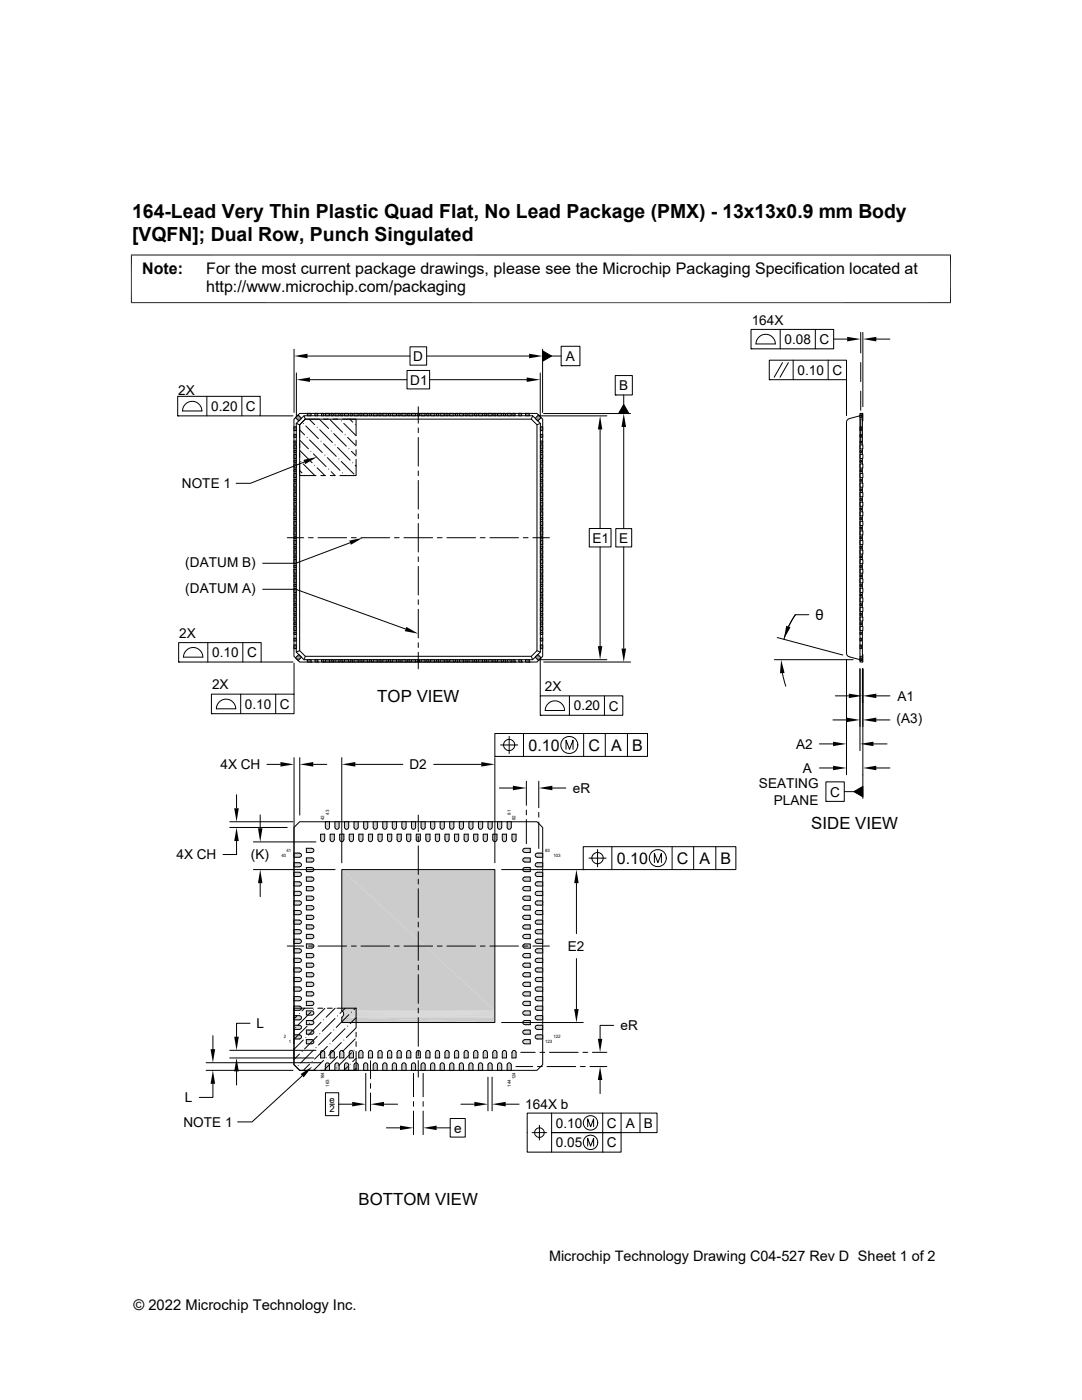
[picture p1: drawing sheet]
<svg xmlns="http://www.w3.org/2000/svg" width="216mm" height="279mm" viewBox="0 0 216 279" stroke-linecap="round" stroke-linejoin="round" font-family="sans-serif">
<defs><g id="words">
<g font-size="3.9">
<text x="26.4" y="43.5">164-Lead Very Thin Plastic Quad Flat, No Lead Package (PMX) - 13x13x0.9 mm Body</text>
<text x="26.4" y="48.1">[VQFN]; Dual Row, Punch Singulated</text>
</g>
<g font-size="3.3">
<text x="75.3" y="140.1">TOP VIEW</text>
<text x="161.9" y="165.4">SIDE VIEW</text>
<text x="71.6" y="240.5">BOTTOM VIEW</text>
</g>
<g font-size="3.2">
<text x="28.4" y="54.7">Note:</text>
<text x="41.1" y="58.3">http://www.microchip.com/packaging</text>
<text x="41.1" y="54.7">For the most current package drawings, please see the Microchip Packaging Specification located at</text>
<text x="105.5" y="149.8">0.10</text>
<text x="117.5" y="149.8">C</text>
<text x="121.9" y="149.8">A</text>
<text x="126.1" y="149.8">B</text>
<text x="123.1" y="172.4">0.10</text>
<text x="135.1" y="172.4">C</text>
<text x="139.6" y="172.4">A</text>
<text x="143.7" y="172.4">B</text>
</g>
<g font-size="2.9">
<text x="162.8" y="123.7">θ</text>
<text x="109.6" y="251.7">Microchip Technology Drawing C04-527 Rev D Sheet 1 of 2</text>
<text x="26.6" y="261.3">© 2022 Microchip Technology Inc.</text>
</g>
<g font-size="2.7">
<text x="150" y="64.8">164X</text>
<text x="156.5" y="68.6">0.08</text>
<text x="163.5" y="68.6">C</text>
<text x="81.9" y="76.8">D1</text>
<text x="82.5" y="72">D</text>
<text x="112.9" y="72">A</text>
<text x="123.5" y="77.9">B</text>
<text x="159.1" y="74.8">0.10</text>
<text x="166.1" y="74.8">C</text>
<text x="35.6" y="78.8">2X</text>
<text x="42.1" y="82">0.20</text>
<text x="49.1" y="82">C</text>
<text x="36.3" y="97.4">NOTE 1</text>
<text x="37" y="113.1">(DATUM B)</text>
<text x="118.2" y="108.3">E1</text>
<text x="123.5" y="108.3">E</text>
<text x="37" y="118.3">(DATUM A)</text>
<text x="35.8" y="127.3">2X</text>
<text x="42.3" y="131.1">0.10</text>
<text x="49.3" y="131.1">C</text>
<text x="42.3" y="137.6">2X</text>
<text x="108.7" y="137.9">2X</text>
<text x="48.9" y="141.4">0.10</text>
<text x="55.8" y="141.5">C</text>
<text x="114.5" y="141.8">0.20</text>
<text x="121.5" y="141.8">C</text>
<text x="179.1" y="139.8">A1</text>
<text x="158.8" y="149.4">A2</text>
<text x="178.9" y="144.4">(A3)</text>
<text x="44" y="153.5">4X CH</text>
<text x="81.7" y="153.5">D2</text>
<text x="160.2" y="154.2">A</text>
<text x="114.3" y="158.2">eR</text>
<text x="151.4" y="157.4">SEATING</text>
<text x="154.4" y="160.6">PLANE</text>
<text x="165.7" y="159">C</text>
<text x="35.2" y="171.5">4X CH</text>
<text x="50.1" y="171.5">(K)</text>
<text x="113.3" y="189.8">E2</text>
<text x="51.2" y="205.2">L</text>
<text x="123.8" y="205.6">eR</text>
<text x="36.9" y="220">L</text>
<text x="104.8" y="221.3">164X b</text>
<text x="36.6" y="224.9">NOTE 1</text>
<text x="90.6" y="226">e</text>
<text x="110.9" y="225.1">0.10</text>
<text x="121.1" y="225.1">C</text>
<text x="124.9" y="225.1">A</text>
<text x="128.5" y="225.1">B</text>
<text x="110.9" y="229">0.05</text>
<text x="121.1" y="229">C</text>
</g>
<g font-size="1.9">
<text x="65.7" y="220.1">e</text>
<text x="65.8" y="222">2</text>
</g>
<g font-size=".9">
<text x="64.7" y="163.7" transform="rotate(-90 64.7 163.7)">42</text>
<text x="65.7" y="162.6" transform="rotate(-90 65.7 162.6)">43</text>
<text x="101.9" y="162.6" transform="rotate(-90 101.9 162.6)">81</text>
<text x="102.9" y="163.7" transform="rotate(-90 102.9 163.7)">82</text>
<text x="56.2" y="171">40</text>
<text x="57.2" y="170.1">41</text>
<text x="108.8" y="170.1">83</text>
<text x="110.4" y="171">103</text>
<text x="56.6" y="207.2">2</text>
<text x="57.7" y="208.2">1</text>
<text x="108.8" y="208.2">123</text>
<text x="110.4" y="207.2">122</text>
<text x="64.7" y="215.4" transform="rotate(-90 64.7 215.4)">164</text>
<text x="102.9" y="215.4" transform="rotate(-90 102.9 215.4)">124</text>
<text x="65.7" y="216.9" transform="rotate(-90 65.7 216.9)">163</text>
<text x="101.9" y="216.9" transform="rotate(-90 101.9 216.9)">144</text>
</g>
</g></defs>
<path d="M59.1 84.5l1.6-1.5h45.6l1.5 1.5v45.6l-1.5 1.6h-45.6l-1.6-1.6zM59.1 84.5l.7 .3M59.8 82.5h47.3l1.2 1.2v47.3l-1.2 1.1h-47.3l-1.1-1.1v-47.3zM59.8 84.8l1.1-1.1h45.1l1.1 1.1v45.1l-1.1 1.1h-45.1l-1.1-1.1zM60.7 83l.2 .7M106.3 83l-.3 .7M107.8 84.5l-.7 .3M59.8 129.9l-.7 .2M60.9 131l-.2 .7M106 131l.3 .7M107.1 129.9l.7 .2" fill="none" stroke="#000" stroke-width=".2"/>
<g fill="#808080">
<path d="M107.8 85.2l.5 .7h-.5z"/>
<path d="M107.8 85.2h.5v.7z"/>
<path d="M107.8 86.7l.5 .6h-.5z"/>
<path d="M107.8 86.7h.5v.6z"/>
<path d="M107.8 88l.5 .5h-.5z"/>
<path d="M107.8 88h.5v.5z"/>
<path d="M107.8 88.8l.5 .8h-.5z"/>
<path d="M107.8 88.8h.5v.8z"/>
<path d="M107.8 89.9l.5 .5h-.5z"/>
<path d="M107.8 89.9h.5v.5z"/>
<path d="M107.8 90.7l.5 .8h-.5z"/>
<path d="M107.8 90.7h.5v.8z"/>
<path d="M107.8 91.8l.5 .5h-.5z"/>
<path d="M107.8 91.8h.5v.5z"/>
<path d="M107.8 92.6l.5 .8h-.5z"/>
<path d="M107.8 92.6h.5v.8z"/>
<path d="M107.8 93.7l.5 .5h-.5z"/>
<path d="M107.8 93.7h.5v.5z"/>
<path d="M107.8 94.5l.5 .8h-.5z"/>
<path d="M107.8 94.5h.5v.8z"/>
<path d="M107.8 95.7l.5 .4h-.5z"/>
<path d="M107.8 95.7h.5v.4z"/>
<path d="M107.8 96.4l.5 .8h-.5z"/>
<path d="M107.8 96.4h.5v.8z"/>
<path d="M107.8 97.6l.5 .4h-.5z"/>
<path d="M107.8 97.6h.5v.4z"/>
<path d="M107.8 98.3l.5 .8h-.5z"/>
<path d="M107.8 98.3h.5v.8z"/>
<path d="M107.8 99.5l.5 .4h-.5z"/>
<path d="M107.8 99.5h.5v.4z"/>
<path d="M107.8 100.2l.5 .8h-.5z"/>
<path d="M107.8 100.2h.5v.8z"/>
<path d="M107.8 101.4l.5 .4h-.5z"/>
<path d="M107.8 101.4h.5v.4z"/>
<path d="M107.8 102.1l.5 .9h-.5z"/>
<path d="M107.8 102.1h.5v.9z"/>
<path d="M107.8 103.3l.5 .4h-.5z"/>
<path d="M107.8 103.3h.5v.4z"/>
<path d="M107.8 104l.5 .9h-.5z"/>
<path d="M107.8 104h.5v.9z"/>
<path d="M107.8 105.2l.5 .4h-.5z"/>
<path d="M107.8 105.2h.5v.4z"/>
<path d="M107.8 105.9l.5 .9h-.5z"/>
<path d="M107.8 105.9h.5v.9z"/>
<path d="M107.8 107.1l.5 .4h-.5z"/>
<path d="M107.8 107.1h.5v.4z"/>
<path d="M107.8 107.8l.5 .9h-.5z"/>
<path d="M107.8 107.8h.5v.9z"/>
<path d="M107.8 109l.5 .5h-.5z"/>
<path d="M107.8 109h.5v.5z"/>
<path d="M107.8 109.7l.5 .9h-.5z"/>
<path d="M107.8 109.7h.5v.9z"/>
<path d="M107.8 110.9l.5 .5h-.5z"/>
<path d="M107.8 110.9h.5v.5z"/>
<path d="M107.8 111.7l.5 .8h-.5z"/>
<path d="M107.8 111.7h.5v.8z"/>
<path d="M107.8 112.8l.5 .5h-.5z"/>
<path d="M107.8 112.8h.5v.5z"/>
<path d="M107.8 113.6l.5 .8h-.5z"/>
<path d="M107.8 113.6h.5v.8z"/>
<path d="M107.8 114.7l.5 .5h-.5z"/>
<path d="M107.8 114.7h.5v.5z"/>
<path d="M107.8 115.5l.5 .8h-.5z"/>
<path d="M107.8 115.5h.5v.8z"/>
<path d="M107.8 116.6l.5 .5h-.5z"/>
<path d="M107.8 116.6h.5v.5z"/>
<path d="M107.8 117.4l.5 .8h-.5z"/>
<path d="M107.8 117.4h.5v.8z"/>
<path d="M107.8 118.6l.5 .4h-.5z"/>
<path d="M107.8 118.6h.5v.4z"/>
<path d="M107.8 119.3l.5 .8h-.5z"/>
<path d="M107.8 119.3h.5v.8z"/>
<path d="M107.8 120.5l.5 .4h-.5z"/>
<path d="M107.8 120.5h.5v.4z"/>
<path d="M107.8 121.2l.5 .8h-.5z"/>
<path d="M107.8 121.2h.5v.8z"/>
<path d="M107.8 122.4l.5 .4h-.5z"/>
<path d="M107.8 122.4h.5v.4z"/>
<path d="M107.8 123.1l.5 .9h-.5z"/>
<path d="M107.8 123.1h.5v.9z"/>
<path d="M107.8 124.3l.5 .4h-.5z"/>
<path d="M107.8 124.3h.5v.4z"/>
<path d="M107.8 125l.5 .9h-.5z"/>
<path d="M107.8 125h.5v.9z"/>
<path d="M107.8 126.2l.5 .4h-.5z"/>
<path d="M107.8 126.2h.5v.4z"/>
<path d="M107.8 127.4l.5 .5h-.5z"/>
<path d="M107.8 127.4h.5v.5z"/>
<path d="M107.8 128.7l.5 .8h-.5z"/>
<path d="M107.8 128.7h.5v.8z"/>
</g>
<g fill="none" stroke="#000" stroke-width=".2">
<path d="M107.8 93.7h.5v.5h-.5zM107.8 94.5h.5v.8h-.5zM107.8 95.7h.5v.4h-.5zM107.8 96.4h.5v.8h-.5zM107.8 97.6h.5v.4h-.5zM107.8 98.3h.5v.8h-.5zM107.8 99.5h.5v.4h-.5zM107.8 85.2h.5v.7h-.5zM107.8 86.7h.5v.6h-.5zM107.8 88h.5v.5h-.5zM107.8 88.8h.5v.8h-.5zM107.8 89.9h.5v.5h-.5z"/>
<path d="M107.8 90.7h.5v.8h-.5zM107.8 91.8h.5v.5h-.5zM107.8 92.6h.5v.8h-.5zM107.8 101.4h.5v.4h-.5zM107.8 102.1h.5v.9h-.5zM107.8 103.3h.5v.4h-.5zM107.8 104h.5v.9h-.5zM107.8 105.2h.5v.4h-.5zM107.8 105.9h.5v.9h-.5zM107.8 107.8h.5v.9h-.5zM107.8 109h.5v.5h-.5zM107.8 109.7h.5v.9h-.5z"/>
<path d="M107.8 110.9h.5v.5h-.5zM107.8 111.7h.5v.8h-.5zM107.8 112.8h.5v.5h-.5zM107.8 113.6h.5v.8h-.5zM107.8 114.7h.5v.5h-.5zM107.8 115.5h.5v.8h-.5zM107.8 116.6h.5v.5h-.5zM107.8 117.4h.5v.8h-.5zM107.8 118.6h.5v.4h-.5zM107.8 119.3h.5v.8h-.5zM107.8 100.2h.5v.8h-.5zM107.8 120.5h.5v.4h-.5z"/>
<path d="M107.8 121.2h.5v.8h-.5zM107.8 122.4h.5v.4h-.5zM107.8 123.1h.5v.9h-.5zM107.8 124.3h.5v.4h-.5zM107.8 125h.5v.9h-.5zM107.8 126.2h.5v.4h-.5zM107.8 127.4h.5v.5h-.5zM107.8 128.7h.5v.8h-.5z"/>
</g>
<g fill="#808080">
<path d="M104.9 82.5l.7 .5h-.7z"/>
<path d="M104.9 82.5h.7v.5z"/>
<path d="M103.5 82.5l.6 .5h-.6z"/>
<path d="M103.5 82.5h.6v.5z"/>
<path d="M102.3 82.5l.5 .5h-.5z"/>
<path d="M102.3 82.5h.5v.5z"/>
<path d="M101.2 82.5l.8 .5h-.8z"/>
<path d="M101.2 82.5h.8v.5z"/>
<path d="M100.4 82.5l.5 .5h-.5z"/>
<path d="M100.4 82.5h.5v.5z"/>
<path d="M99.3 82.5l.8 .5h-.8z"/>
<path d="M99.3 82.5h.8v.5z"/>
<path d="M98.5 82.5l.5 .5h-.5z"/>
<path d="M98.5 82.5h.5v.5z"/>
<path d="M97.4 82.5l.8 .5h-.8z"/>
<path d="M97.4 82.5h.8v.5z"/>
<path d="M96.6 82.5l.4 .5h-.4z"/>
<path d="M96.6 82.5h.4v.5z"/>
<path d="M95.5 82.5l.8 .5h-.8z"/>
<path d="M95.5 82.5h.8v.5z"/>
<path d="M94.7 82.5l.4 .5h-.4z"/>
<path d="M94.7 82.5h.4v.5z"/>
<path d="M93.6 82.5l.8 .5h-.8z"/>
<path d="M93.6 82.5h.8v.5z"/>
<path d="M92.8 82.5l.4 .5h-.4z"/>
<path d="M92.8 82.5h.4v.5z"/>
<path d="M91.7 82.5l.8 .5h-.8z"/>
<path d="M91.7 82.5h.8v.5z"/>
<path d="M90.9 82.5l.4 .5h-.4z"/>
<path d="M90.9 82.5h.4v.5z"/>
<path d="M89.7 82.5l.9 .5h-.9z"/>
<path d="M89.7 82.5h.9v.5z"/>
<path d="M89 82.5l.4 .5h-.4z"/>
<path d="M89 82.5h.4v.5z"/>
<path d="M87.8 82.5l.9 .5h-.9z"/>
<path d="M87.8 82.5h.9v.5z"/>
<path d="M87.1 82.5l.4 .5h-.4z"/>
<path d="M87.1 82.5h.4v.5z"/>
<path d="M85.9 82.5l.9 .5h-.9z"/>
<path d="M85.9 82.5h.9v.5z"/>
<path d="M85.2 82.5l.4 .5h-.4z"/>
<path d="M85.2 82.5h.4v.5z"/>
<path d="M84 82.5l.8 .5h-.8z"/>
<path d="M84 82.5h.8v.5z"/>
<path d="M83.2 82.5l.5 .5h-.5z"/>
<path d="M83.2 82.5h.5v.5z"/>
<path d="M82.1 82.5l.8 .5h-.8z"/>
<path d="M82.1 82.5h.8v.5z"/>
<path d="M81.3 82.5l.5 .5h-.5z"/>
<path d="M81.3 82.5h.5v.5z"/>
<path d="M80.2 82.5l.8 .5h-.8z"/>
<path d="M80.2 82.5h.8v.5z"/>
<path d="M79.4 82.5l.5 .5h-.5z"/>
<path d="M79.4 82.5h.5v.5z"/>
<path d="M78.3 82.5l.8 .5h-.8z"/>
<path d="M78.3 82.5h.8v.5z"/>
<path d="M77.5 82.5l.5 .5h-.5z"/>
<path d="M77.5 82.5h.5v.5z"/>
<path d="M76.4 82.5l.8 .5h-.8z"/>
<path d="M76.4 82.5h.8v.5z"/>
<path d="M75.6 82.5l.5 .5h-.5z"/>
<path d="M75.6 82.5h.5v.5z"/>
<path d="M74.5 82.5l.8 .5h-.8z"/>
<path d="M74.5 82.5h.8v.5z"/>
<path d="M73.7 82.5l.4 .5h-.4z"/>
<path d="M73.7 82.5h.4v.5z"/>
<path d="M72.6 82.5l.8 .5h-.8z"/>
<path d="M72.6 82.5h.8v.5z"/>
<path d="M71.8 82.5l.4 .5h-.4z"/>
<path d="M71.8 82.5h.4v.5z"/>
<path d="M70.6 82.5l.9 .5h-.9z"/>
<path d="M70.6 82.5h.9v.5z"/>
<path d="M69.9 82.5l.4 .5h-.4z"/>
<path d="M69.9 82.5h.4v.5z"/>
<path d="M68.7 82.5l.9 .5h-.9z"/>
<path d="M68.7 82.5h.9v.5z"/>
<path d="M68 82.5l.4 .5h-.4z"/>
<path d="M68 82.5h.4v.5z"/>
<path d="M66.8 82.5l.9 .5h-.9z"/>
<path d="M66.8 82.5h.9v.5z"/>
<path d="M66.1 82.5l.4 .5h-.4z"/>
<path d="M66.1 82.5h.4v.5z"/>
<path d="M64.9 82.5l.8 .5h-.8z"/>
<path d="M64.9 82.5h.8v.5z"/>
<path d="M64.2 82.5l.4 .5h-.4z"/>
<path d="M64.2 82.5h.4v.5z"/>
<path d="M62.8 82.5l.6 .5h-.6z"/>
<path d="M62.8 82.5h.6v.5z"/>
<path d="M61.3 82.5l.8 .5h-.8z"/>
<path d="M61.3 82.5h.8v.5z"/>
</g>
<g fill="none" stroke="#000" stroke-width=".2">
<path d="M61.3 82.5h.8v.5h-.8zM61.3 82.5h.1M62.8 82.5h.6v.5h-.6zM62.8 82.5h.1M64.2 82.5h.4v.5h-.4zM64.2 82.5h.1M64.9 82.5h.8v.5h-.8zM64.9 82.5h.1M66.1 82.5h.4v.5h-.4zM66.1 82.5h.1M66.8 82.5h.9v.5h-.9zM66.8 82.5h.1"/>
<path d="M68 82.5h.4v.5h-.4zM68 82.5h.1M68.7 82.5h.9v.5h-.9zM68.7 82.5h.1M69.9 82.5h.4v.5h-.4zM69.9 82.5h.1M70.6 82.5h.9v.5h-.9zM70.6 82.5h.1M71.8 82.5h.4v.5h-.4zM71.8 82.5h.1M72.6 82.5h.8v.5h-.8zM72.6 82.5h.1"/>
<path d="M73.7 82.5h.4v.5h-.4zM73.7 82.5h.1M74.5 82.5h.8v.5h-.8zM74.5 82.5h.1M75.6 82.5h.5v.5h-.5zM75.6 82.5h.1M76.4 82.5h.8v.5h-.8zM76.4 82.5h.1M77.5 82.5h.5v.5h-.5zM77.5 82.5h.1M78.3 82.5h.8v.5h-.8zM78.3 82.5h.1"/>
<path d="M79.4 82.5h.5v.5h-.5zM79.4 82.5h.1M80.2 82.5h.8v.5h-.8zM80.2 82.5h.1M81.3 82.5h.5v.5h-.5zM81.3 82.5h.1M82.1 82.5h.8v.5h-.8zM82.1 82.5h.1M84 82.5h.8v.5h-.8zM84 82.5h.1M85.2 82.5h.4v.5h-.4zM85.2 82.5h.1"/>
<path d="M85.9 82.5h.9v.5h-.9zM85.9 82.5h.1M87.1 82.5h.4v.5h-.4zM87.1 82.5h.1M87.8 82.5h.9v.5h-.9zM87.8 82.5h.1M89 82.5h.4v.5h-.4zM89 82.5h.1M89.7 82.5h.9v.5h-.9zM89.7 82.5h.1M90.9 82.5h.4v.5h-.4zM90.9 82.5h.1"/>
<path d="M91.7 82.5h.8v.5h-.8zM91.7 82.5h.1M92.8 82.5h.4v.5h-.4zM92.8 82.5h.1M93.6 82.5h.8v.5h-.8zM93.6 82.5h.1M94.7 82.5h.4v.5h-.4zM94.7 82.5h.1M95.5 82.5h.8v.5h-.8zM95.5 82.5h.1M96.6 82.5h.4v.5h-.4zM96.6 82.5h.1"/>
<path d="M97.4 82.5h.8v.5h-.8zM97.4 82.5h.1M98.5 82.5h.5v.5h-.5zM98.5 82.5h.1M99.3 82.5h.8v.5h-.8zM99.3 82.5h.1M100.4 82.5h.5v.5h-.5zM100.4 82.5h.1M101.2 82.5h.8v.5h-.8zM101.2 82.5h.1M102.3 82.5h.5v.5h-.5zM102.3 82.5h.1"/>
<path d="M103.5 82.5h.6v.5h-.6zM103.5 82.5h.1M104.9 82.5h.7v.5h-.7zM104.9 82.5h.1"/>
</g>
<g fill="#808080">
<path d="M58.7 85.2l.4 .7h-.4z"/>
<path d="M58.7 85.2h.4v.7z"/>
<path d="M58.7 86.7l.4 .6h-.4z"/>
<path d="M58.7 86.7h.4v.6z"/>
<path d="M58.7 88l.4 .5h-.4z"/>
<path d="M58.7 88h.4v.5z"/>
<path d="M58.7 88.8l.4 .8h-.4z"/>
<path d="M58.7 88.8h.4v.8z"/>
<path d="M58.7 89.9l.4 .5h-.4z"/>
<path d="M58.7 89.9h.4v.5z"/>
<path d="M58.7 90.7l.4 .8h-.4z"/>
<path d="M58.7 90.7h.4v.8z"/>
<path d="M58.7 91.8l.4 .5h-.4z"/>
<path d="M58.7 91.8h.4v.5z"/>
<path d="M58.7 92.6l.4 .8h-.4z"/>
<path d="M58.7 92.6h.4v.8z"/>
<path d="M58.7 93.7l.4 .5h-.4z"/>
<path d="M58.7 93.7h.4v.5z"/>
<path d="M58.7 94.5l.4 .8h-.4z"/>
<path d="M58.7 94.5h.4v.8z"/>
<path d="M58.7 95.7l.4 .4h-.4z"/>
<path d="M58.7 95.7h.4v.4z"/>
<path d="M58.7 96.4l.4 .8h-.4z"/>
<path d="M58.7 96.4h.4v.8z"/>
<path d="M58.7 97.6l.4 .4h-.4z"/>
<path d="M58.7 97.6h.4v.4z"/>
<path d="M58.7 98.3l.4 .8h-.4z"/>
<path d="M58.7 98.3h.4v.8z"/>
<path d="M58.7 99.5l.4 .4h-.4z"/>
<path d="M58.7 99.5h.4v.4z"/>
<path d="M58.7 100.2l.4 .8h-.4z"/>
<path d="M58.7 100.2h.4v.8z"/>
<path d="M58.7 101.4l.4 .4h-.4z"/>
<path d="M58.7 101.4h.4v.4z"/>
<path d="M58.7 102.1l.4 .9h-.4z"/>
<path d="M58.7 102.1h.4v.9z"/>
<path d="M58.7 103.3l.4 .4h-.4z"/>
<path d="M58.7 103.3h.4v.4z"/>
<path d="M58.7 104l.4 .9h-.4z"/>
<path d="M58.7 104h.4v.9z"/>
<path d="M58.7 105.2l.4 .4h-.4z"/>
<path d="M58.7 105.2h.4v.4z"/>
<path d="M58.7 105.9l.4 .9h-.4z"/>
<path d="M58.7 105.9h.4v.9z"/>
<path d="M58.7 107.1l.4 .4h-.4z"/>
<path d="M58.7 107.1h.4v.4z"/>
<path d="M58.7 107.8l.4 .9h-.4z"/>
<path d="M58.7 107.8h.4v.9z"/>
<path d="M58.7 109l.4 .5h-.4z"/>
<path d="M58.7 109h.4v.5z"/>
<path d="M58.7 109.7l.4 .9h-.4z"/>
<path d="M58.7 109.7h.4v.9z"/>
<path d="M58.7 110.9l.4 .5h-.4z"/>
<path d="M58.7 110.9h.4v.5z"/>
<path d="M58.7 111.7l.4 .8h-.4z"/>
<path d="M58.7 111.7h.4v.8z"/>
<path d="M58.7 112.8l.4 .5h-.4z"/>
<path d="M58.7 112.8h.4v.5z"/>
<path d="M58.7 113.6l.4 .8h-.4z"/>
<path d="M58.7 113.6h.4v.8z"/>
<path d="M58.7 114.7l.4 .5h-.4z"/>
<path d="M58.7 114.7h.4v.5z"/>
<path d="M58.7 115.5l.4 .8h-.4z"/>
<path d="M58.7 115.5h.4v.8z"/>
<path d="M58.7 116.6l.4 .5h-.4z"/>
<path d="M58.7 116.6h.4v.5z"/>
<path d="M58.7 117.4l.4 .8h-.4z"/>
<path d="M58.7 117.4h.4v.8z"/>
<path d="M58.7 118.6l.4 .4h-.4z"/>
<path d="M58.7 118.6h.4v.4z"/>
<path d="M58.7 119.3l.4 .8h-.4z"/>
<path d="M58.7 119.3h.4v.8z"/>
<path d="M58.7 120.5l.4 .4h-.4z"/>
<path d="M58.7 120.5h.4v.4z"/>
<path d="M58.7 121.2l.4 .8h-.4z"/>
<path d="M58.7 121.2h.4v.8z"/>
<path d="M58.7 122.4l.4 .4h-.4z"/>
<path d="M58.7 122.4h.4v.4z"/>
<path d="M58.7 123.1l.4 .9h-.4z"/>
<path d="M58.7 123.1h.4v.9z"/>
<path d="M58.7 124.3l.4 .4h-.4z"/>
<path d="M58.7 124.3h.4v.4z"/>
<path d="M58.7 125l.4 .9h-.4z"/>
<path d="M58.7 125h.4v.9z"/>
<path d="M58.7 126.2l.4 .4h-.4z"/>
<path d="M58.7 126.2h.4v.4z"/>
<path d="M58.7 127.4l.4 .5h-.4z"/>
<path d="M58.7 127.4h.4v.5z"/>
<path d="M58.7 128.7l.4 .8h-.4z"/>
<path d="M58.7 128.7h.4v.8z"/>
</g>
<g fill="none" stroke="#000" stroke-width=".2">
<path d="M58.7 99.5h.4v.4h-.4zM58.7 98.3h.4v.8h-.4zM58.7 97.6h.4v.4h-.4zM58.7 96.4h.4v.8h-.4zM58.7 95.7h.4v.4h-.4zM58.7 94.5h.4v.8h-.4zM58.7 93.7h.4v.5h-.4zM58.7 92.6h.4v.8h-.4zM58.7 91.8h.4v.5h-.4zM58.7 90.7h.4v.8h-.4zM58.7 89.9h.4v.5h-.4zM58.7 88.8h.4v.8h-.4z"/>
<path d="M58.7 88h.4v.5h-.4zM58.7 86.7h.4v.6h-.4zM58.7 85.2h.4v.7h-.4zM58.7 112.8h.4v.5h-.4zM58.7 111.7h.4v.8h-.4zM58.7 110.9h.4v.5h-.4zM58.7 109.7h.4v.9h-.4zM58.7 109h.4v.5h-.4zM58.7 107.8h.4v.9h-.4zM58.7 105.9h.4v.9h-.4zM58.7 105.2h.4v.4h-.4zM58.7 104h.4v.9h-.4z"/>
<path d="M58.7 103.3h.4v.4h-.4zM58.7 102.1h.4v.9h-.4zM58.7 101.4h.4v.4h-.4zM58.7 100.2h.4v.8h-.4zM58.7 119.3h.4v.8h-.4zM58.7 118.6h.4v.4h-.4zM58.7 117.4h.4v.8h-.4zM58.7 116.6h.4v.5h-.4zM58.7 115.5h.4v.8h-.4zM58.7 114.7h.4v.5h-.4zM58.7 113.6h.4v.8h-.4zM58.7 120.5h.4v.4h-.4z"/>
<path d="M58.7 128.7h.4v.8h-.4zM58.7 127.4h.4v.5h-.4zM58.7 126.2h.4v.4h-.4zM58.7 125h.4v.9h-.4zM58.7 124.3h.4v.4h-.4zM58.7 123.1h.4v.9h-.4zM58.7 122.4h.4v.4h-.4zM58.7 121.2h.4v.8h-.4z"/>
</g>
<g fill="#808080">
<path d="M104.9 131.7l.7 .4h-.7z"/>
<path d="M104.9 131.7h.7v.4z"/>
<path d="M103.5 131.7l.6 .4h-.6z"/>
<path d="M103.5 131.7h.6v.4z"/>
<path d="M102.3 131.7l.5 .4h-.5z"/>
<path d="M102.3 131.7h.5v.4z"/>
<path d="M101.2 131.7l.8 .4h-.8z"/>
<path d="M101.2 131.7h.8v.4z"/>
<path d="M100.4 131.7l.5 .4h-.5z"/>
<path d="M100.4 131.7h.5v.4z"/>
<path d="M99.3 131.7l.8 .4h-.8z"/>
<path d="M99.3 131.7h.8v.4z"/>
<path d="M98.5 131.7l.5 .4h-.5z"/>
<path d="M98.5 131.7h.5v.4z"/>
<path d="M97.4 131.7l.8 .4h-.8z"/>
<path d="M97.4 131.7h.8v.4z"/>
<path d="M96.6 131.7l.4 .4h-.4z"/>
<path d="M96.6 131.7h.4v.4z"/>
<path d="M95.5 131.7l.8 .4h-.8z"/>
<path d="M95.5 131.7h.8v.4z"/>
<path d="M94.7 131.7l.4 .4h-.4z"/>
<path d="M94.7 131.7h.4v.4z"/>
<path d="M93.6 131.7l.8 .4h-.8z"/>
<path d="M93.6 131.7h.8v.4z"/>
<path d="M92.8 131.7l.4 .4h-.4z"/>
<path d="M92.8 131.7h.4v.4z"/>
<path d="M91.7 131.7l.8 .4h-.8z"/>
<path d="M91.7 131.7h.8v.4z"/>
<path d="M90.9 131.7l.4 .4h-.4z"/>
<path d="M90.9 131.7h.4v.4z"/>
<path d="M89.7 131.7l.9 .4h-.9z"/>
<path d="M89.7 131.7h.9v.4z"/>
<path d="M89 131.7l.4 .4h-.4z"/>
<path d="M89 131.7h.4v.4z"/>
<path d="M87.8 131.7l.9 .4h-.9z"/>
<path d="M87.8 131.7h.9v.4z"/>
<path d="M87.1 131.7l.4 .4h-.4z"/>
<path d="M87.1 131.7h.4v.4z"/>
<path d="M85.9 131.7l.9 .4h-.9z"/>
<path d="M85.9 131.7h.9v.4z"/>
<path d="M85.2 131.7l.4 .4h-.4z"/>
<path d="M85.2 131.7h.4v.4z"/>
<path d="M84 131.7l.8 .4h-.8z"/>
<path d="M84 131.7h.8v.4z"/>
<path d="M83.2 131.7l.5 .4h-.5z"/>
<path d="M83.2 131.7h.5v.4z"/>
<path d="M82.1 131.7l.8 .4h-.8z"/>
<path d="M82.1 131.7h.8v.4z"/>
<path d="M81.3 131.7l.5 .4h-.5z"/>
<path d="M81.3 131.7h.5v.4z"/>
<path d="M80.2 131.7l.8 .4h-.8z"/>
<path d="M80.2 131.7h.8v.4z"/>
<path d="M79.4 131.7l.5 .4h-.5z"/>
<path d="M79.4 131.7h.5v.4z"/>
<path d="M78.3 131.7l.8 .4h-.8z"/>
<path d="M78.3 131.7h.8v.4z"/>
<path d="M77.5 131.7l.5 .4h-.5z"/>
<path d="M77.5 131.7h.5v.4z"/>
<path d="M76.4 131.7l.8 .4h-.8z"/>
<path d="M76.4 131.7h.8v.4z"/>
<path d="M75.6 131.7l.5 .4h-.5z"/>
<path d="M75.6 131.7h.5v.4z"/>
<path d="M74.5 131.7l.8 .4h-.8z"/>
<path d="M74.5 131.7h.8v.4z"/>
<path d="M73.7 131.7l.4 .4h-.4z"/>
<path d="M73.7 131.7h.4v.4z"/>
<path d="M72.6 131.7l.8 .4h-.8z"/>
<path d="M72.6 131.7h.8v.4z"/>
<path d="M71.8 131.7l.4 .4h-.4z"/>
<path d="M71.8 131.7h.4v.4z"/>
<path d="M70.6 131.7l.9 .4h-.9z"/>
<path d="M70.6 131.7h.9v.4z"/>
<path d="M69.9 131.7l.4 .4h-.4z"/>
<path d="M69.9 131.7h.4v.4z"/>
<path d="M68.7 131.7l.9 .4h-.9z"/>
<path d="M68.7 131.7h.9v.4z"/>
<path d="M68 131.7l.4 .4h-.4z"/>
<path d="M68 131.7h.4v.4z"/>
<path d="M66.8 131.7l.9 .4h-.9z"/>
<path d="M66.8 131.7h.9v.4z"/>
<path d="M66.1 131.7l.4 .4h-.4z"/>
<path d="M66.1 131.7h.4v.4z"/>
<path d="M64.9 131.7l.8 .4h-.8z"/>
<path d="M64.9 131.7h.8v.4z"/>
<path d="M64.2 131.7l.4 .4h-.4z"/>
<path d="M64.2 131.7h.4v.4z"/>
<path d="M62.8 131.7l.6 .4h-.6z"/>
<path d="M62.8 131.7h.6v.4z"/>
<path d="M61.3 131.7l.8 .4h-.8z"/>
<path d="M61.3 131.7h.8v.4z"/>
</g>
<g fill="none" stroke="#000" stroke-width=".2">
<path d="M83.2 82.5h.5v.5h-.5zM83.2 82.5h.1M58.7 107.1h.4v.4h-.4zM107.8 107.1h.5v.4h-.5zM61.3 131.7h.8v.4h-.8zM62.1 132.1h.1M62.8 131.7h.6v.4h-.6zM63.4 132.1h.1M64.2 131.7h.4v.4h-.4zM64.6 132.1h.1M64.9 131.7h.8v.4h-.8zM65.7 132.1h.1"/>
<path d="M66.1 131.7h.4v.4h-.4zM66.5 132.1h.1M66.8 131.7h.9v.4h-.9zM67.7 132.1h.1M68 131.7h.4v.4h-.4zM68.4 132.1h.1M68.7 131.7h.9v.4h-.9zM69.6 132.1h.1M69.9 131.7h.4v.4h-.4zM70.3 132.1h.1M70.6 131.7h.9v.4h-.9zM71.5 132.1h.1"/>
<path d="M71.8 131.7h.4v.4h-.4zM72.2 132.1h.1M72.6 131.7h.8v.4h-.8zM73.4 132.1h.1M73.7 131.7h.4v.4h-.4zM74.1 132.1h.1M74.5 131.7h.8v.4h-.8zM75.3 132.1h.1M75.6 131.7h.5v.4h-.5zM76.1 132.1h.1M76.4 131.7h.8v.4h-.8zM77.2 132.1h.1"/>
<path d="M77.5 131.7h.5v.4h-.5zM78 132.1h.1M78.3 131.7h.8v.4h-.8zM79.1 132.1h.1M79.4 131.7h.5v.4h-.5zM79.9 132.1h.1M80.2 131.7h.8v.4h-.8zM81 132.1h.1M81.3 131.7h.5v.4h-.5zM81.8 132.1h.1M82.1 131.7h.8v.4h-.8zM82.9 132.1h.1"/>
<path d="M83.2 131.7h.5v.4h-.5zM83.7 132.1h.1M84 131.7h.8v.4h-.8zM84.8 132.1h.1M85.2 131.7h.4v.4h-.4zM85.6 132.1h.1M85.9 131.7h.9v.4h-.9zM86.8 132.1h.1M87.1 131.7h.4v.4h-.4zM87.5 132.1h.1M87.8 131.7h.9v.4h-.9zM88.7 132.1h.1"/>
<path d="M89 131.7h.4v.4h-.4zM89.4 132.1h.1M89.7 131.7h.9v.4h-.9zM90.6 132.1h.1M90.9 131.7h.4v.4h-.4zM91.3 132.1h.1M91.7 131.7h.8v.4h-.8zM92.5 132.1h.1M92.8 131.7h.4v.4h-.4zM93.2 132.1h.1M93.6 131.7h.8v.4h-.8zM94.4 132.1h.1"/>
<path d="M94.7 131.7h.4v.4h-.4zM95.1 132.1h.1M95.5 131.7h.8v.4h-.8zM96.3 132.1h.1M96.6 131.7h.4v.4h-.4zM97 132.1h.1M97.4 131.7h.8v.4h-.8zM98.2 132.1h.1M98.5 131.7h.5v.4h-.5zM99 132.1h.1M99.3 131.7h.8v.4h-.8zM100.1 132.1h.1"/>
<path d="M100.4 131.7h.5v.4h-.5zM100.9 132.1h.1M101.2 131.7h.8v.4h-.8zM102 132.1h.1M102.3 131.7h.5v.4h-.5zM102.8 132.1h.1M103.5 131.7h.6v.4h-.6zM104.1 132.1h.1M104.9 131.7h.7v.4h-.7zM105.6 132.1h.1"/>
</g>
<g fill="#808080">
<path d="M59.5 82.8l.5 .6h-1.1z"/>
<path d="M107.4 82.8l.6 .6h-1.1z"/>
<path d="M59.1 83.5h1.1l-.6 .5z"/>
<path d="M106.8 83.5h1.1l-.6 .5z"/>
<path d="M106.9 83.4l1 .1h-1.1z"/>
<path d="M106.9 83.4h1.1l-.1 .1z"/>
<path d="M58.9 83.4l1.3 .1h-1.1z"/>
<path d="M58.9 83.4h1.1l.2 .1z"/>
<path d="M59.1 131.1l.5-.5 .6 .5z"/>
<path d="M107.3 130.6l.6 .5h-1.1z"/>
<path d="M58.9 131.3h1.1l-.5 .5z"/>
<path d="M106.9 131.3h1.1l-.6 .5z"/>
<path d="M106.8 131.1l1.2 .2h-1.1z"/>
<path d="M106.8 131.1h1.1l.1 .2z"/>
<path d="M59.1 131.1l.9 .2h-1.1z"/>
<path d="M59.1 131.1h1.1l-.2 .2z"/>
</g>
<g fill="none" stroke="#000" stroke-width=".2">
<path d="M58.9 83.4l.6-.6 .7 .7-.6 .5zM59.8 88.4v1M59.8 90.3v1M59.8 92.2v2.7h3.3M59.8 85.8l1 1M59.8 87.8l1.7 1.8M59.8 89.9l2.5 2.5M59.8 93.9l.5 .5M60 92.1h.1M60.5 84.5h.1M60.5 92.6l2.3 2.3M60.8 94.9h.1"/>
<path d="M61 85l2.5 2.5M61.3 87.3h.1M61.7 83.7l1.1 1.1M61.8 87.8l2.5 2.5M62 90.1h.1M62.5 90.6l2.6 2.5M62.8 92.9h.1M63.3 85.3h.1M63.3 93.4l1.5 1.5M63.6 83.7h-2.7l-1.1 1.1v2.7M63.7 83.7l1.9 1.8M63.8 85.8l2.5 2.5"/>
<path d="M64 94.9h1M64.1 88.1h.1M64.6 83.7h.9M64.6 88.6l2.5 2.5M64.8 90.8h.1M65.3 91.3l2.5 2.6M65.6 93.6h.1M65.8 83.7l2.5 2.6M66.1 86h.1M66.1 94.1l.8 .8h-1M66.5 83.7h.9M66.6 86.5l2.5 2.5"/>
<path d="M66.8 88.8h.1M67.4 89.3l2.5 2.5M67.6 91.6h.1M68.1 84h.1M68.1 92.1l2.5 2.5M68.3 94.4h.1M68.4 83.7h2.7v3.2M68.6 84.5l2.5 2.5M68.9 86.8h.1M68.9 94.9h.1M69.4 87.3l1.7 1.7M69.6 89.6h.1"/>
<path d="M69.8 83.7l.6 .5M70.1 90.1l1 .9M70.4 92.4h.1M70.9 84.8h.1M70.9 92.9l.2 .1M71.1 91.7v3.2h-3.3M71.1 87.8v1M71.1 89.7v1M107.4 82.8l.6 .6-.7 .6-.5-.5zM171.6 88h.3v.5h-.3zM171.6 86.7h.3v.6h-.3zM171.6 85.2h.3v.7h-.3z"/>
<path d="M171.6 99.5h.3v.4h-.3zM171.6 97.6h.3v.4h-.3zM171.6 95.7h.3v.4h-.3zM171.6 93.7h.3v.5h-.3zM171.6 91.8h.3v.5h-.3zM171.6 89.9h.3v.5h-.3zM171.6 82.8h.3v.6h-.3zM171.6 98.3h.6v.8h-.6zM171.6 96.4h.6v.8h-.6zM171.6 94.5h.6v.8h-.6zM171.6 92.6h.6v.8h-.6zM171.6 90.7h.6v.8h-.6z"/>
<path d="M171.6 88.8h.6v.8h-.6zM171.6 83l-2.3 .6-.2 .2-.2 .5v46l.2 .5 .2 .2 2.4 .7M171.6 83.7h.5M171.9 82.8h.1M172.1 82.5v1.5M172.1 88.8v-6.3h-.5v49.6h.5v-6.2M172.1 89.6v1.1M172.1 91.5v1.1M172.1 93.4v1.1M172.1 95.3v1.1M172.1 97.2v1.1M172.1 99.1v1.1"/>
<path d="M171.6 118.6h.3v.4h-.3zM171.6 116.6h.3v.5h-.3zM171.6 114.7h.3v.5h-.3zM171.6 112.8h.3v.5h-.3zM171.6 110.9h.3v.5h-.3zM171.6 109h.3v.5h-.3zM171.6 107.1h.3v.4h-.3zM171.6 105.2h.3v.4h-.3zM171.6 103.3h.3v.4h-.3zM171.6 101.4h.3v.4h-.3zM171.6 119.3h.6v.8h-.6zM171.6 117.4h.6v.8h-.6z"/>
<path d="M171.6 115.5h.6v.8h-.6zM171.6 113.6h.6v.8h-.6zM171.6 111.7h.6v.8h-.6zM171.6 109.7h.6v.9h-.6zM171.6 107.8h.6v.9h-.6zM171.6 105.9h.6v.9h-.6zM171.6 104h.6v.9h-.6zM171.6 102.1h.6v.9h-.6zM171.6 100.2h.6v.8h-.6zM172.1 101v1.1M172.1 103v1M172.1 104.9v1"/>
<path d="M172.1 106.8v1M172.1 108.7v1M172.1 110.6v1.1M172.1 112.5v1.1M172.1 114.4v1.1M172.1 116.3v1.1M172.1 118.2v1.1M58.9 131.3l.7-.7 .6 .5-.7 .7zM106.8 131.1l.5-.5 .7 .7-.6 .5zM171.6 124.3h.3v.4h-.3zM171.6 126.2h.3v.4h-.3zM171.6 127.4h.3v.5h-.3z"/>
<path d="M171.6 128.7h.3v.8h-.3zM171.6 122.4h.3v.4h-.3zM171.6 120.5h.3v.4h-.3zM171.6 131.3h.3v.5h-.3zM171.6 125h.6v.9h-.6zM171.6 123.1h.6v.9h-.6zM171.6 121.2h.6v.8h-.6zM171.6 131h.5M171.9 131.8h.1M172.1 130.6v1.5M172.1 120.1v1.1M172.1 122v1.1"/>
<path d="M172.1 124v1M59.8 164h47.3l1.2 1.1v47.4l-1.2 1.1h-47.3l-1.1-1.1v-47.4z"/>
</g>
<g fill="#ccc">
<path d="M101.2 164l.8 1.1h-.8z"/>
<path d="M101.2 164h.8v1.1z"/>
<path d="M99.3 164l.8 1.1h-.8z"/>
<path d="M99.3 164h.8v1.1z"/>
<path d="M97.4 164l.8 1.1h-.8z"/>
<path d="M97.4 164h.8v1.1z"/>
<path d="M95.5 164l.8 1.1h-.8z"/>
<path d="M95.5 164h.8v1.1z"/>
<path d="M93.6 164l.8 1.1h-.8z"/>
<path d="M93.6 164h.8v1.1z"/>
<path d="M91.7 164l.8 1.1h-.8z"/>
<path d="M91.7 164h.8v1.1z"/>
<path d="M89.7 164l.9 1.1h-.9z"/>
<path d="M89.7 164h.9v1.1z"/>
<path d="M87.8 164l.9 1.1h-.9z"/>
<path d="M87.8 164h.9v1.1z"/>
<path d="M85.9 164l.9 1.1h-.9z"/>
<path d="M85.9 164h.9v1.1z"/>
<path d="M84 164l.8 1.1h-.8z"/>
<path d="M84 164h.8v1.1z"/>
<path d="M82.1 164l.8 1.1h-.8z"/>
<path d="M82.1 164h.8v1.1z"/>
<path d="M80.2 164l.8 1.1h-.8z"/>
<path d="M80.2 164h.8v1.1z"/>
<path d="M78.3 164l.8 1.1h-.8z"/>
<path d="M78.3 164h.8v1.1z"/>
<path d="M76.4 164l.8 1.1h-.8z"/>
<path d="M76.4 164h.8v1.1z"/>
<path d="M74.5 164l.8 1.1h-.8z"/>
<path d="M74.5 164h.8v1.1z"/>
<path d="M72.6 164l.8 1.1h-.8z"/>
<path d="M72.6 164h.8v1.1z"/>
<path d="M70.6 164l.9 1.1h-.9z"/>
<path d="M70.6 164h.9v1.1z"/>
<path d="M68.7 164l.9 1.1h-.9z"/>
<path d="M68.7 164h.9v1.1z"/>
<path d="M66.8 164l.9 1.1h-.9z"/>
<path d="M66.8 164h.9v1.1z"/>
<path d="M64.9 164l.8 1.1h-.8z"/>
<path d="M64.9 164h.8v1.1z"/>
<path d="M101.2 165.1l.8 .1z"/>
<path d="M99.3 165.1l.8 .1z"/>
<path d="M97.4 165.1l.8 .1z"/>
<path d="M95.5 165.1l.8 .1z"/>
<path d="M95.5 165.1h.8z"/>
<path d="M93.6 165.1l.8 .1z"/>
<path d="M91.7 165.1l.8 .1z"/>
<path d="M89.7 165.1l.9 .1z"/>
<path d="M87.8 165.1l.9 .1z"/>
<path d="M85.9 165.1l.8 .1z"/>
<path d="M85.9 165.1h.9z"/>
<path d="M84 165.1l.8 .1z"/>
<path d="M82.1 165.1l.8 .1z"/>
<path d="M80.2 165.1l.8 .1z"/>
<path d="M78.3 165.1l.8 .1z"/>
<path d="M76.4 165.1l.8 .1z"/>
<path d="M76.4 165.1h.8z"/>
<path d="M74.5 165.1l.8 .1z"/>
<path d="M72.6 165.1l.8 .1z"/>
<path d="M70.6 165.1l.9 .1z"/>
<path d="M68.7 165.1l.9 .1z"/>
<path d="M68.7 165.1h.9z"/>
<path d="M66.8 165.1l.8 .1z"/>
<path d="M66.8 165.1h.9z"/>
<path d="M64.9 165.1l.8 .1z"/>
<path d="M101.2 165.2h.8z"/>
<path d="M99.3 165.2h.8z"/>
<path d="M97.4 165.2h.8z"/>
<path d="M95.5 165.2h.8z"/>
<path d="M93.6 165.2h.8z"/>
<path d="M91.7 165.2h.8z"/>
<path d="M89.7 165.2h.9z"/>
<path d="M87.8 165.2h.8z"/>
<path d="M87.8 165.2h.9z"/>
<path d="M85.9 165.2h.8z"/>
<path d="M84 165.2h.8z"/>
<path d="M82.1 165.2h.8z"/>
<path d="M80.2 165.2h.8z"/>
<path d="M78.3 165.2h.8z"/>
<path d="M76.4 165.2h.8z"/>
<path d="M74.5 165.2h.8z"/>
<path d="M72.6 165.2h.8z"/>
<path d="M70.7 165.2h.8z"/>
<path d="M68.7 165.2h.8z"/>
<path d="M68.7 165.2h.9z"/>
<path d="M66.8 165.2h.8z"/>
<path d="M64.9 165.2h.8z"/>
<path d="M101.2 165.2l.8 .1z"/>
<path d="M99.3 165.2l.8 .1z"/>
<path d="M97.4 165.2l.7 .1z"/>
<path d="M95.5 165.2l.7 .1z"/>
<path d="M93.6 165.2l.7 .1z"/>
<path d="M91.7 165.2l.7 .1z"/>
<path d="M89.8 165.2l.7 .1z"/>
<path d="M89.8 165.2h.8z"/>
<path d="M87.9 165.2l.7 .1z"/>
<path d="M87.9 165.2h.7z"/>
<path d="M85.9 165.2l.8 .1z"/>
<path d="M84 165.2l.8 .1z"/>
<path d="M82.1 165.2l.8 .1z"/>
<path d="M80.2 165.2l.8 .1z"/>
<path d="M78.3 165.2l.8 .1z"/>
<path d="M76.4 165.2l.8 .1z"/>
<path d="M74.5 165.2l.7 .1z"/>
<path d="M72.6 165.2l.7 .1z"/>
<path d="M70.7 165.2l.7 .1z"/>
<path d="M68.7 165.2l.8 .1z"/>
<path d="M66.8 165.2l.8 .1z"/>
<path d="M64.9 165.2l.8 .1z"/>
<path d="M101.3 165.3l.6 .1z"/>
<path d="M101.3 165.3h.7z"/>
<path d="M99.3 165.3l.7 .1z"/>
<path d="M99.3 165.3h.8z"/>
<path d="M97.4 165.3l.7 .1z"/>
<path d="M97.4 165.3h.7z"/>
<path d="M95.5 165.3l.7 .1z"/>
<path d="M95.5 165.3h.7z"/>
<path d="M93.6 165.3l.7 .1z"/>
<path d="M93.6 165.3h.7z"/>
<path d="M91.7 165.3l.7 .1z"/>
<path d="M91.7 165.3h.7z"/>
<path d="M89.8 165.3l.7 .1z"/>
<path d="M89.8 165.3h.7z"/>
<path d="M87.9 165.3l.7 .1z"/>
<path d="M87.9 165.3h.7z"/>
<path d="M86 165.3l.6 .1z"/>
<path d="M86 165.3h.7z"/>
<path d="M84.1 165.3l.6 .1z"/>
<path d="M84.1 165.3h.7z"/>
<path d="M82.2 165.3l.6 .1z"/>
<path d="M82.2 165.3h.7z"/>
<path d="M80.2 165.3l.7 .1z"/>
<path d="M80.2 165.3h.8z"/>
<path d="M78.3 165.3l.7 .1z"/>
<path d="M78.3 165.3h.8z"/>
<path d="M76.4 165.3l.7 .1z"/>
<path d="M76.4 165.3h.8z"/>
<path d="M74.5 165.3l.7 .1z"/>
<path d="M74.5 165.3h.7z"/>
<path d="M72.6 165.3l.7 .1z"/>
<path d="M72.6 165.3h.7z"/>
<path d="M70.7 165.3l.7 .1z"/>
<path d="M70.7 165.3h.7z"/>
<path d="M68.8 165.3l.7 .1z"/>
<path d="M68.8 165.3h.7z"/>
<path d="M66.9 165.3l.6 .1z"/>
<path d="M66.9 165.3h.7z"/>
<path d="M65 165.3l.6 .1z"/>
<path d="M65 165.3h.7z"/>
<path d="M101.3 165.4h.6z"/>
<path d="M99.4 165.4h.5z"/>
<path d="M99.4 165.4h.6z"/>
<path d="M97.5 165.4h.5z"/>
<path d="M97.5 165.4h.6z"/>
<path d="M95.6 165.4h.5z"/>
<path d="M95.6 165.4h.6z"/>
<path d="M93.7 165.4h.5z"/>
<path d="M93.7 165.4h.6z"/>
<path d="M91.8 165.4h.5z"/>
<path d="M91.8 165.4h.6z"/>
<path d="M89.9 165.4h.5z"/>
<path d="M89.9 165.4h.6z"/>
<path d="M87.9 165.4h.6z"/>
<path d="M87.9 165.4h.7z"/>
<path d="M86 165.4h.6z"/>
<path d="M84.1 165.4h.6z"/>
<path d="M82.2 165.4h.6z"/>
<path d="M80.3 165.4h.6z"/>
<path d="M78.4 165.4h.6z"/>
<path d="M76.5 165.4h.5z"/>
<path d="M76.5 165.4h.6z"/>
<path d="M74.6 165.4h.5z"/>
<path d="M74.6 165.4h.6z"/>
<path d="M72.7 165.4h.5z"/>
<path d="M72.7 165.4h.6z"/>
<path d="M70.8 165.4h.5z"/>
<path d="M70.8 165.4h.6z"/>
<path d="M68.8 165.4h.6z"/>
<path d="M68.8 165.4h.7z"/>
<path d="M66.9 165.4h.6z"/>
<path d="M65 165.4h.6z"/>
<path d="M101.3 165.4l.5 .1z"/>
<path d="M99.4 165.4l.5 .1z"/>
<path d="M97.5 165.4l.5 .1z"/>
<path d="M95.6 165.4l.5 .1z"/>
<path d="M93.7 165.4l.4 .1z"/>
<path d="M91.8 165.4l.4 .1z"/>
<path d="M89.9 165.4l.4 .1z"/>
<path d="M88 165.4l.4 .1z"/>
<path d="M88 165.4h.5z"/>
<path d="M86.1 165.4l.4 .1z"/>
<path d="M86.1 165.4h.5z"/>
<path d="M84.2 165.4l.4 .1z"/>
<path d="M84.2 165.4h.5z"/>
<path d="M82.3 165.4l.4 .1z"/>
<path d="M82.3 165.4h.5z"/>
<path d="M80.3 165.4l.5 .1z"/>
<path d="M78.4 165.4l.5 .1z"/>
<path d="M76.5 165.4l.5 .1z"/>
<path d="M74.6 165.4l.5 .1z"/>
<path d="M72.7 165.4l.5 .1z"/>
<path d="M70.8 165.4l.4 .1z"/>
<path d="M68.9 165.4l.4 .1z"/>
<path d="M68.9 165.4h.5z"/>
<path d="M67 165.4l.4 .1z"/>
<path d="M67 165.4h.5z"/>
<path d="M65.1 165.4l.4 .1z"/>
<path d="M65.1 165.4h.5z"/>
<path d="M101.4 165.5h.3z"/>
<path d="M101.4 165.5h.4z"/>
<path d="M99.5 165.5h.3z"/>
<path d="M99.5 165.5h.4z"/>
<path d="M97.6 165.5h.3z"/>
<path d="M97.6 165.5h.4z"/>
<path d="M95.7 165.5h.3z"/>
<path d="M95.7 165.5h.4z"/>
<path d="M93.8 165.5h.3z"/>
<path d="M91.9 165.5h.3z"/>
<path d="M90 165.5h.3z"/>
<path d="M88.1 165.5h.2z"/>
<path d="M88.1 165.5h.3z"/>
<path d="M86.1 165.5h.3z"/>
<path d="M86.1 165.5h.4z"/>
<path d="M84.2 165.5h.3z"/>
<path d="M84.2 165.5h.4z"/>
<path d="M82.3 165.5h.3z"/>
<path d="M82.3 165.5h.4z"/>
<path d="M80.4 165.5h.3z"/>
<path d="M80.4 165.5h.4z"/>
<path d="M78.5 165.5h.3z"/>
<path d="M78.5 165.5h.4z"/>
<path d="M76.6 165.5h.3z"/>
<path d="M76.6 165.5h.4z"/>
<path d="M74.7 165.5h.3z"/>
<path d="M74.7 165.5h.4z"/>
<path d="M72.8 165.5h.3z"/>
<path d="M72.8 165.5h.4z"/>
<path d="M70.9 165.5h.3z"/>
<path d="M69 165.5h.3z"/>
<path d="M67.1 165.5h.3z"/>
<path d="M65.2 165.5h.2z"/>
<path d="M65.2 165.5h.3z"/>
<path d="M101.5 165.5h.1z"/>
<path d="M101.5 165.5h.2z"/>
<path d="M99.6 165.5h.1z"/>
<path d="M99.6 165.5h.2z"/>
<path d="M97.7 165.5h.1z"/>
<path d="M97.7 165.5h.2z"/>
<path d="M95.8 165.5h.1z"/>
<path d="M95.8 165.5h.2z"/>
<path d="M93.9 165.5h.1z"/>
<path d="M93.9 165.5h.2z"/>
<path d="M91.9 165.5h.2z"/>
<path d="M90 165.5h.2z"/>
<path d="M86.2 165.5h.2z"/>
<path d="M84.3 165.5h.2z"/>
<path d="M82.4 165.5h.2z"/>
<path d="M80.5 165.5h.1z"/>
<path d="M80.5 165.5h.2z"/>
<path d="M78.6 165.5h.1z"/>
<path d="M78.6 165.5h.2z"/>
<path d="M76.7 165.5h.1z"/>
<path d="M76.7 165.5h.2z"/>
<path d="M74.8 165.5h.1z"/>
<path d="M74.8 165.5h.2z"/>
<path d="M72.9 165.5h.1z"/>
<path d="M72.9 165.5h.2z"/>
<path d="M71 165.5h.1z"/>
<path d="M71 165.5h.2z"/>
<path d="M69 165.5h.2z"/>
<path d="M67.1 165.5h.2z"/>
<path d="M102.2 166.5l.8 1.1h-.8z"/>
<path d="M102.2 166.5h.8v1.1z"/>
<path d="M100.2 166.5l.9 1.1h-.9z"/>
<path d="M100.2 166.5h.9v1.1z"/>
<path d="M98.3 166.5l.9 1.1h-.9z"/>
<path d="M98.3 166.5h.9v1.1z"/>
<path d="M96.4 166.5l.9 1.1h-.9z"/>
<path d="M96.4 166.5h.9v1.1z"/>
<path d="M94.5 166.5l.9 1.1h-.9z"/>
<path d="M94.5 166.5h.9v1.1z"/>
<path d="M92.6 166.5l.8 1.1h-.8z"/>
<path d="M92.6 166.5h.8v1.1z"/>
<path d="M90.7 166.5l.8 1.1h-.8z"/>
<path d="M90.7 166.5h.8v1.1z"/>
<path d="M88.8 166.5l.8 1.1h-.8z"/>
<path d="M88.8 166.5h.8v1.1z"/>
<path d="M86.9 166.5l.8 1.1h-.8z"/>
<path d="M86.9 166.5h.8v1.1z"/>
<path d="M85 166.5l.8 1.1h-.8z"/>
<path d="M85 166.5h.8v1.1z"/>
<path d="M83.1 166.5l.8 1.1h-.8z"/>
<path d="M83.1 166.5h.8v1.1z"/>
<path d="M81.1 166.5l.9 1.1h-.9z"/>
<path d="M81.1 166.5h.9v1.1z"/>
<path d="M79.2 166.5l.9 1.1h-.9z"/>
<path d="M79.2 166.5h.9v1.1z"/>
<path d="M77.3 166.5l.9 1.1h-.9z"/>
<path d="M77.3 166.5h.9v1.1z"/>
<path d="M75.4 166.5l.9 1.1h-.9z"/>
<path d="M75.4 166.5h.9v1.1z"/>
<path d="M73.5 166.5l.8 1.1h-.8z"/>
<path d="M73.5 166.5h.8v1.1z"/>
<path d="M71.6 166.5l.8 1.1h-.8z"/>
<path d="M71.6 166.5h.8v1.1z"/>
<path d="M69.7 166.5l.8 1.1h-.8z"/>
<path d="M69.7 166.5h.8v1.1z"/>
<path d="M67.8 166.5l.8 1.1h-.8z"/>
<path d="M67.8 166.5h.8v1.1z"/>
<path d="M65.9 166.5l.8 1.1h-.8z"/>
<path d="M65.9 166.5h.8v1.1z"/>
<path d="M64 166.5l.8 1.1h-.8z"/>
<path d="M64 166.5h.8v1.1z"/>
<path d="M102.2 167.6l.8 .1z"/>
<path d="M100.2 167.6l.9 .1z"/>
<path d="M98.3 167.6l.9 .1z"/>
<path d="M96.4 167.6l.8 .1z"/>
<path d="M96.4 167.6h.9z"/>
<path d="M94.5 167.6l.8 .1z"/>
<path d="M94.5 167.6h.9z"/>
<path d="M92.6 167.6l.8 .1z"/>
<path d="M90.7 167.6l.8 .1z"/>
<path d="M88.8 167.6l.8 .1z"/>
<path d="M86.9 167.6l.8 .1z"/>
<path d="M86.9 167.6h.8z"/>
<path d="M85 167.6l.8 .1z"/>
<path d="M85 167.6h.8z"/>
<path d="M83.1 167.6l.8 .1z"/>
<path d="M81.1 167.6l.9 .1z"/>
<path d="M79.2 167.6l.9 .1z"/>
<path d="M77.3 167.6l.8 .1z"/>
<path d="M77.3 167.6h.9z"/>
<path d="M75.4 167.6l.8 .1z"/>
<path d="M75.4 167.6h.9z"/>
<path d="M73.5 167.6l.8 .1z"/>
<path d="M71.6 167.6l.8 .1z"/>
<path d="M69.7 167.6l.8 .1z"/>
<path d="M67.8 167.6l.8 .1z"/>
<path d="M67.8 167.6h.8z"/>
<path d="M65.9 167.6l.8 .1z"/>
<path d="M65.9 167.6h.8z"/>
<path d="M64 167.6l.8 .1z"/>
<path d="M102.2 167.7h.8z"/>
<path d="M100.2 167.7h.8z"/>
<path d="M100.2 167.7h.9z"/>
<path d="M98.3 167.7h.8z"/>
<path d="M98.3 167.7h.9z"/>
<path d="M96.4 167.7h.8z"/>
<path d="M94.5 167.7h.8z"/>
<path d="M92.6 167.7h.8z"/>
<path d="M90.7 167.7h.8z"/>
<path d="M88.8 167.7h.8z"/>
<path d="M86.9 167.7h.8z"/>
<path d="M85 167.7h.8z"/>
<path d="M83.1 167.7h.8z"/>
<path d="M81.2 167.7h.8z"/>
<path d="M79.2 167.7h.9z"/>
<path d="M77.3 167.7h.8z"/>
<path d="M75.4 167.7h.8z"/>
<path d="M73.5 167.7h.8z"/>
<path d="M71.6 167.7h.8z"/>
<path d="M69.7 167.7h.8z"/>
<path d="M67.8 167.7h.8z"/>
<path d="M65.9 167.7h.8z"/>
<path d="M64 167.7h.8z"/>
<path d="M102.2 167.7l.7 .1z"/>
<path d="M100.3 167.7l.7 .1z"/>
<path d="M100.3 167.7h.7z"/>
<path d="M98.4 167.7l.7 .1z"/>
<path d="M98.4 167.7h.7z"/>
<path d="M96.4 167.7l.8 .1z"/>
<path d="M94.5 167.7l.8 .1z"/>
<path d="M92.6 167.7l.8 .1z"/>
<path d="M90.7 167.7l.8 .1z"/>
<path d="M88.8 167.7l.8 .1z"/>
<path d="M86.9 167.7l.8 .1z"/>
<path d="M85 167.7l.7 .1z"/>
<path d="M83.1 167.7l.7 .1z"/>
<path d="M81.2 167.7l.7 .1z"/>
<path d="M79.3 167.7l.7 .1z"/>
<path d="M79.3 167.7h.8z"/>
<path d="M77.3 167.7l.8 .1z"/>
<path d="M75.4 167.7l.8 .1z"/>
<path d="M73.5 167.7l.8 .1z"/>
<path d="M71.6 167.7l.8 .1z"/>
<path d="M69.7 167.7l.8 .1z"/>
<path d="M67.8 167.7l.8 .1z"/>
<path d="M65.9 167.7l.8 .1z"/>
<path d="M64 167.7l.7 .1z"/>
<path d="M102.2 167.8l.7 .1z"/>
<path d="M102.2 167.8h.7z"/>
<path d="M100.3 167.8l.7 .1z"/>
<path d="M100.3 167.8h.7z"/>
<path d="M98.4 167.8l.7 .1z"/>
<path d="M98.4 167.8h.7z"/>
<path d="M96.5 167.8l.7 .1z"/>
<path d="M96.5 167.8h.7z"/>
<path d="M94.6 167.8l.6 .1z"/>
<path d="M94.6 167.8h.7z"/>
<path d="M92.7 167.8l.6 .1z"/>
<path d="M92.7 167.8h.7z"/>
<path d="M90.7 167.8l.7 .1z"/>
<path d="M90.7 167.8h.8z"/>
<path d="M88.8 167.8l.7 .1z"/>
<path d="M88.8 167.8h.8z"/>
<path d="M86.9 167.8l.7 .1z"/>
<path d="M86.9 167.8h.8z"/>
<path d="M85 167.8l.7 .1z"/>
<path d="M85 167.8h.7z"/>
<path d="M83.1 167.8l.7 .1z"/>
<path d="M83.1 167.8h.7z"/>
<path d="M81.2 167.8l.7 .1z"/>
<path d="M81.2 167.8h.7z"/>
<path d="M79.3 167.8l.7 .1z"/>
<path d="M79.3 167.8h.7z"/>
<path d="M77.4 167.8l.7 .1z"/>
<path d="M77.4 167.8h.7z"/>
<path d="M75.5 167.8l.6 .1z"/>
<path d="M75.5 167.8h.7z"/>
<path d="M73.6 167.8l.6 .1z"/>
<path d="M73.6 167.8h.7z"/>
<path d="M71.6 167.8l.7 .1z"/>
<path d="M71.6 167.8h.8z"/>
<path d="M69.7 167.8l.7 .1z"/>
<path d="M69.7 167.8h.8z"/>
<path d="M67.8 167.8l.7 .1z"/>
<path d="M67.8 167.8h.8z"/>
<path d="M65.9 167.8l.7 .1z"/>
<path d="M65.9 167.8h.8z"/>
<path d="M64 167.8l.7 .1z"/>
<path d="M64 167.8h.7z"/>
<path d="M102.3 167.9h.5z"/>
<path d="M102.3 167.9h.6z"/>
<path d="M100.4 167.9h.5z"/>
<path d="M100.4 167.9h.6z"/>
<path d="M98.4 167.9h.6z"/>
<path d="M98.4 167.9h.7z"/>
<path d="M96.5 167.9h.6z"/>
<path d="M96.5 167.9h.7z"/>
<path d="M94.6 167.9h.6z"/>
<path d="M92.7 167.9h.6z"/>
<path d="M90.8 167.9h.6z"/>
<path d="M88.9 167.9h.6z"/>
<path d="M87 167.9h.5z"/>
<path d="M87 167.9h.6z"/>
<path d="M85.1 167.9h.5z"/>
<path d="M85.1 167.9h.6z"/>
<path d="M83.2 167.9h.5z"/>
<path d="M83.2 167.9h.6z"/>
<path d="M81.3 167.9h.5z"/>
<path d="M81.3 167.9h.6z"/>
<path d="M79.3 167.9h.6z"/>
<path d="M79.3 167.9h.7z"/>
<path d="M77.4 167.9h.6z"/>
<path d="M77.4 167.9h.7z"/>
<path d="M75.5 167.9h.6z"/>
<path d="M73.6 167.9h.6z"/>
<path d="M71.7 167.9h.6z"/>
<path d="M69.8 167.9h.6z"/>
<path d="M67.9 167.9h.6z"/>
<path d="M66 167.9h.5z"/>
<path d="M66 167.9h.6z"/>
<path d="M64.1 167.9h.5z"/>
<path d="M64.1 167.9h.6z"/>
<path d="M102.3 167.9l.4 .1z"/>
<path d="M100.4 167.9l.4 .1z"/>
<path d="M98.5 167.9l.4 .1z"/>
<path d="M98.5 167.9h.5z"/>
<path d="M96.6 167.9l.4 .1z"/>
<path d="M96.6 167.9h.5z"/>
<path d="M94.7 167.9l.4 .1z"/>
<path d="M94.7 167.9h.5z"/>
<path d="M92.8 167.9l.4 .1z"/>
<path d="M92.8 167.9h.5z"/>
<path d="M90.8 167.9l.5 .1z"/>
<path d="M88.9 167.9l.5 .1z"/>
<path d="M87 167.9l.5 .1z"/>
<path d="M85.1 167.9l.5 .1z"/>
<path d="M83.2 167.9l.5 .1z"/>
<path d="M81.3 167.9l.4 .1z"/>
<path d="M79.4 167.9l.4 .1z"/>
<path d="M79.4 167.9h.5z"/>
<path d="M77.5 167.9l.4 .1z"/>
<path d="M77.5 167.9h.5z"/>
<path d="M75.6 167.9l.4 .1z"/>
<path d="M75.6 167.9h.5z"/>
<path d="M73.7 167.9l.4 .1z"/>
<path d="M73.7 167.9h.5z"/>
<path d="M71.8 167.9l.4 .1z"/>
<path d="M71.8 167.9h.5z"/>
<path d="M69.8 167.9l.5 .1z"/>
<path d="M67.9 167.9l.5 .1z"/>
<path d="M66 167.9l.5 .1z"/>
<path d="M64.1 167.9l.5 .1z"/>
<path d="M102.4 168h.3z"/>
<path d="M100.5 168h.3z"/>
<path d="M98.6 168h.3z"/>
<path d="M96.6 168h.3z"/>
<path d="M96.6 168h.4z"/>
<path d="M94.7 168h.3z"/>
<path d="M94.7 168h.4z"/>
<path d="M92.8 168h.3z"/>
<path d="M92.8 168h.4z"/>
<path d="M90.9 168h.3z"/>
<path d="M90.9 168h.4z"/>
<path d="M89 168h.3z"/>
<path d="M89 168h.4z"/>
<path d="M87.1 168h.3z"/>
<path d="M87.1 168h.4z"/>
<path d="M85.2 168h.3z"/>
<path d="M85.2 168h.4z"/>
<path d="M83.3 168h.3z"/>
<path d="M83.3 168h.4z"/>
<path d="M81.4 168h.3z"/>
<path d="M79.5 168h.3z"/>
<path d="M77.6 168h.3z"/>
<path d="M75.6 168h.3z"/>
<path d="M75.6 168h.4z"/>
<path d="M73.7 168h.3z"/>
<path d="M73.7 168h.4z"/>
<path d="M71.8 168h.3z"/>
<path d="M71.8 168h.4z"/>
<path d="M69.9 168h.3z"/>
<path d="M69.9 168h.4z"/>
<path d="M68 168h.3z"/>
<path d="M68 168h.4z"/>
<path d="M66.1 168h.3z"/>
<path d="M66.1 168h.4z"/>
<path d="M64.2 168h.3z"/>
<path d="M64.2 168h.4z"/>
<path d="M102.4 168h.2z"/>
<path d="M100.5 168h.2z"/>
<path d="M98.6 168h.2z"/>
<path d="M96.7 168h.2z"/>
<path d="M94.8 168h.2z"/>
<path d="M92.9 168h.1z"/>
<path d="M92.9 168h.2z"/>
<path d="M91 168h.1z"/>
<path d="M91 168h.2z"/>
<path d="M89.1 168h.1z"/>
<path d="M89.1 168h.2z"/>
<path d="M87.2 168h.1z"/>
<path d="M87.2 168h.2z"/>
<path d="M85.3 168h.1z"/>
<path d="M85.3 168h.2z"/>
<path d="M83.4 168h.1z"/>
<path d="M83.4 168h.2z"/>
<path d="M81.4 168h.2z"/>
<path d="M79.5 168h.2z"/>
<path d="M77.6 168h.2z"/>
<path d="M75.7 168h.2z"/>
<path d="M73.8 168h.2z"/>
<path d="M71.9 168h.2z"/>
<path d="M70 168h.1z"/>
<path d="M70 168h.2z"/>
<path d="M68.1 168h.1z"/>
<path d="M68.1 168h.2z"/>
<path d="M66.2 168h.1z"/>
<path d="M66.2 168h.2z"/>
<path d="M64.3 168h.1z"/>
<path d="M64.3 168h.2z"/>
<path d="M104.6 169.3h1.2z"/>
<path d="M104.7 169.3h1.1z"/>
<path d="M61.1 169.3h1.2z"/>
<path d="M104.5 169.3h1.3z"/>
<path d="M61.1 169.3h1.3z"/>
<path d="M104.5 169.4h1.3z"/>
<path d="M104.5 169.3l1.3 .1z"/>
<path d="M61.1 169.3l1.4 .1z"/>
<path d="M61.1 169.4h1.4z"/>
<path d="M104.4 169.5h1.4z"/>
<path d="M104.4 169.4l1.4 .1z"/>
<path d="M61.1 169.4l1.5 .1z"/>
<path d="M61.1 169.5h1.5z"/>
<path d="M104.3 169.5l1.5 .1z"/>
<path d="M61.1 169.5l1.6 .1z"/>
<path d="M104.3 169.6l1.5 .1z"/>
<path d="M61.1 169.6l1.6 .1z"/>
<path d="M104.3 169.7l1.5 .1z"/>
<path d="M61.1 169.7l1.6 .1z"/>
<path d="M104.3 169.8h1.5z"/>
<path d="M61.1 169.8h1.6z"/>
<path d="M104.3 169.8l1.5 .1z"/>
<path d="M61.1 169.8l1.5 .1z"/>
<path d="M104.3 169.9l1.5 .1z"/>
<path d="M61.1 169.9l1.5 .1z"/>
<path d="M61.1 169.9h1.5z"/>
<path d="M104.4 170h1.4z"/>
<path d="M61.1 170h1.4z"/>
<path d="M61.1 170h1.5z"/>
<path d="M104.4 170l1.4 .1z"/>
<path d="M61.1 170l1.4 .1z"/>
<path d="M104.5 170.1h1.3z"/>
<path d="M61.1 170.1h1.3z"/>
<path d="M61.1 170.1h1.4z"/>
<path d="M61.1 170.1h1.2z"/>
<path d="M104.6 170.1h1.2z"/>
<path d="M61.1 170.1h1.1z"/>
<path d="M58.7 170.3h1.1z"/>
<path d="M107.1 170.3h1.2z"/>
<path d="M107.2 170.3h1.1z"/>
<path d="M58.7 170.3h1.2z"/>
<path d="M107 170.3h1.3z"/>
<path d="M58.7 170.3h1.3z"/>
<path d="M58.7 170.3l1.3 .1z"/>
<path d="M106.9 170.4h1.4z"/>
<path d="M107 170.3l1.3 .1z"/>
<path d="M58.7 170.4h1.4z"/>
<path d="M58.7 170.4l1.4 .1z"/>
<path d="M106.8 170.4l1.5 .1z"/>
<path d="M58.7 170.5l1.5 .1z"/>
<path d="M106.8 170.5l1.5 .1z"/>
<path d="M58.7 170.6h1.5z"/>
<path d="M106.8 170.6h1.5z"/>
<path d="M58.7 170.6l1.5 .1z"/>
<path d="M106.8 170.6l1.5 .1z"/>
<path d="M58.7 170.7l1.5 .1z"/>
<path d="M58.7 170.7h1.5z"/>
<path d="M106.8 170.7l1.5 .1z"/>
<path d="M58.7 170.8l1.4 .1z"/>
<path d="M58.7 170.8h1.5z"/>
<path d="M106.8 170.8l1.5 .1z"/>
<path d="M58.7 170.9h1.4z"/>
<path d="M106.8 170.9h1.5z"/>
<path d="M58.7 170.9l1.3 .1z"/>
<path d="M106.8 170.9l1.5 .1z"/>
<path d="M58.7 171h1.3z"/>
<path d="M106.9 171h1.4z"/>
<path d="M58.7 171l1.2 .1z"/>
<path d="M107 171l1.3 .1z"/>
<path d="M58.7 171.1h1.1z"/>
<path d="M58.7 171.1h1.2z"/>
<path d="M107 171.1h1.3z"/>
<path d="M107.1 171.1h1.2z"/>
<path d="M104.6 171.2h1.2z"/>
<path d="M104.7 171.2h1.1z"/>
<path d="M61.1 171.2h1.2z"/>
<path d="M104.5 171.2h1.3z"/>
<path d="M61.1 171.2h1.3z"/>
<path d="M104.5 171.3h1.3z"/>
<path d="M104.5 171.2l1.3 .1z"/>
<path d="M61.1 171.2l1.4 .1z"/>
<path d="M104.4 171.3h1.4z"/>
<path d="M61.1 171.3h1.4z"/>
<path d="M104.4 171.3l1.4 .1z"/>
<path d="M61.1 171.3l1.5 .1z"/>
<path d="M104.4 171.4l1.4 .1z"/>
<path d="M61.1 171.4l1.5 .1z"/>
<path d="M104.3 171.4l1.5 .1z"/>
<path d="M61.1 171.4l1.6 .1z"/>
<path d="M104.3 171.5l1.5 .1z"/>
<path d="M61.1 171.5l1.6 .1z"/>
<path d="M104.3 171.6l1.5 .1z"/>
<path d="M61.1 171.6l1.6 .1z"/>
<path d="M104.3 171.7h1.5z"/>
<path d="M61.1 171.7h1.6z"/>
<path d="M104.3 171.7l1.5 .1z"/>
<path d="M61.1 171.7l1.5 .1z"/>
<path d="M104.3 171.8l1.5 .1z"/>
<path d="M61.1 171.8l1.5 .1z"/>
<path d="M61.1 171.8h1.5z"/>
<path d="M104.4 171.9h1.4z"/>
<path d="M61.1 171.9h1.4z"/>
<path d="M61.1 171.9h1.5z"/>
<path d="M104.4 171.9l1.4 .1z"/>
<path d="M61.1 171.9l1.4 .1z"/>
<path d="M104.5 172h1.3z"/>
<path d="M61.1 172h1.3z"/>
<path d="M61.1 172h1.4z"/>
<path d="M61.1 172h1.2z"/>
<path d="M104.6 172h1.2z"/>
<path d="M61.1 172h1.1z"/>
<path d="M58.7 172.2h1.1z"/>
<path d="M107.1 172.2h1.2z"/>
<path d="M107.2 172.2h1.1z"/>
<path d="M58.7 172.2h1.2z"/>
<path d="M107 172.2h1.3z"/>
<path d="M58.7 172.2h1.3z"/>
<path d="M58.7 172.2l1.3 .1z"/>
<path d="M106.9 172.3h1.4z"/>
<path d="M107 172.2l1.3 .1z"/>
<path d="M58.7 172.3h1.4z"/>
<path d="M58.7 172.3l1.4 .1z"/>
<path d="M106.8 172.3l1.5 .1z"/>
<path d="M58.7 172.4l1.5 .1z"/>
<path d="M106.8 172.4l1.5 .1z"/>
<path d="M58.7 172.5l1.5 .1z"/>
<path d="M106.8 172.5l1.5 .1z"/>
<path d="M58.7 172.6h1.5z"/>
<path d="M106.8 172.6h1.5z"/>
<path d="M58.7 172.6l1.5 .1z"/>
<path d="M106.8 172.6l1.5 .1z"/>
<path d="M58.7 172.7l1.4 .1z"/>
<path d="M58.7 172.7h1.5z"/>
<path d="M106.8 172.7l1.5 .1z"/>
<path d="M58.7 172.8h1.4z"/>
<path d="M106.8 172.8h1.5z"/>
<path d="M58.7 172.8l1.3 .1z"/>
<path d="M106.8 172.8l1.5 .1z"/>
<path d="M58.7 172.9h1.3z"/>
<path d="M106.9 172.9h1.4z"/>
<path d="M58.7 172.9l1.2 .1z"/>
<path d="M107 172.9l1.3 .1z"/>
<path d="M58.7 173h1.1z"/>
<path d="M58.7 173h1.2z"/>
<path d="M107 173h1.3z"/>
<path d="M107.1 173h1.2z"/>
<path d="M104.6 173.1h1.2z"/>
<path d="M104.7 173.1h1.1z"/>
<path d="M61.1 173.1h1.2z"/>
<path d="M104.5 173.1h1.3z"/>
<path d="M61.1 173.1h1.3z"/>
<path d="M104.5 173.2h1.3z"/>
<path d="M104.5 173.1l1.3 .1z"/>
<path d="M61.1 173.1l1.4 .1z"/>
<path d="M104.4 173.2h1.4z"/>
<path d="M61.1 173.2h1.4z"/>
<path d="M104.4 173.2l1.4 .1z"/>
<path d="M61.1 173.2l1.5 .1z"/>
<path d="M104.4 173.3l1.4 .1z"/>
<path d="M61.1 173.3l1.5 .1z"/>
<path d="M104.3 173.4h1.5z"/>
<path d="M61.1 173.4h1.6z"/>
<path d="M104.3 173.4l1.5 .1z"/>
<path d="M61.1 173.4l1.6 .1z"/>
<path d="M104.3 173.5l1.5 .1z"/>
<path d="M61.1 173.5l1.6 .1z"/>
<path d="M104.3 173.6l1.5 .1z"/>
<path d="M61.1 173.6l1.6 .1z"/>
<path d="M104.3 173.7h1.5z"/>
<path d="M61.1 173.7h1.5z"/>
<path d="M61.1 173.7h1.6z"/>
<path d="M104.3 173.7l1.5 .1z"/>
<path d="M61.1 173.7l1.5 .1z"/>
<path d="M104.4 173.8h1.4z"/>
<path d="M61.1 173.8h1.4z"/>
<path d="M61.1 173.8h1.5z"/>
<path d="M104.4 173.8l1.4 .1z"/>
<path d="M61.1 173.8l1.4 .1z"/>
<path d="M104.5 173.9h1.3z"/>
<path d="M61.1 173.9h1.3z"/>
<path d="M61.1 173.9h1.4z"/>
<path d="M61.1 173.9h1.2z"/>
<path d="M104.6 173.9h1.2z"/>
<path d="M61.1 173.9h1.1z"/>
<path d="M58.7 174.1h1.1z"/>
<path d="M107.1 174.1h1.2z"/>
<path d="M107.2 174.1h1.1z"/>
<path d="M58.7 174.1h1.2z"/>
<path d="M107 174.1h1.3z"/>
<path d="M58.7 174.1h1.3z"/>
<path d="M58.7 174.1l1.3 .1z"/>
<path d="M106.9 174.2h1.4z"/>
<path d="M107 174.1l1.3 .1z"/>
<path d="M58.7 174.2h1.4z"/>
<path d="M58.7 174.2l1.4 .1z"/>
<path d="M106.8 174.2l1.5 .1z"/>
<path d="M58.7 174.3l1.5 .1z"/>
<path d="M106.8 174.3l1.5 .1z"/>
<path d="M58.7 174.4l1.5 .1z"/>
<path d="M106.8 174.4l1.5 .1z"/>
<path d="M58.7 174.5h1.5z"/>
<path d="M106.8 174.5h1.5z"/>
<path d="M58.7 174.5l1.5 .1z"/>
<path d="M106.8 174.5l1.5 .1z"/>
<path d="M58.7 174.6l1.4 .1z"/>
<path d="M58.7 174.6h1.5z"/>
<path d="M106.8 174.6l1.5 .1z"/>
<path d="M58.7 174.7l1.4 .1z"/>
<path d="M58.7 174.7h1.4z"/>
<path d="M106.8 174.7l1.5 .1z"/>
<path d="M58.7 174.8h1.3z"/>
<path d="M58.7 174.8h1.4z"/>
<path d="M106.8 174.8h1.5z"/>
<path d="M58.7 174.8l1.3 .1z"/>
<path d="M106.9 174.8l1.4 .1z"/>
<path d="M58.7 174.9h1.2z"/>
<path d="M58.7 174.9h1.3z"/>
<path d="M107 174.9h1.3z"/>
<path d="M58.7 174.9h1.1z"/>
<path d="M107.1 174.9h1.2z"/>
<path d="M104.6 175h1.2z"/>
<path d="M104.7 175h1.1z"/>
<path d="M61.1 175h1.2z"/>
<path d="M104.5 175h1.3z"/>
<path d="M61.1 175h1.3z"/>
<path d="M104.5 175.1h1.3z"/>
<path d="M104.5 175l1.3 .1z"/>
<path d="M61.1 175l1.4 .1z"/>
<path d="M104.4 175.1h1.4z"/>
<path d="M61.1 175.1h1.4z"/>
<path d="M104.4 175.1l1.4 .1z"/>
<path d="M61.1 175.1l1.5 .1z"/>
<path d="M104.4 175.2l1.4 .1z"/>
<path d="M61.1 175.2l1.5 .1z"/>
<path d="M104.3 175.3h1.5z"/>
<path d="M61.1 175.3h1.6z"/>
<path d="M104.3 175.3l1.5 .1z"/>
<path d="M61.1 175.3l1.6 .1z"/>
<path d="M104.3 175.4l1.5 .1z"/>
<path d="M61.1 175.4l1.6 .1z"/>
<path d="M104.3 175.5l1.5 .1z"/>
<path d="M61.1 175.5l1.6 .1z"/>
<path d="M104.3 175.6h1.5z"/>
<path d="M61.1 175.6h1.5z"/>
<path d="M61.1 175.6h1.6z"/>
<path d="M104.3 175.6l1.5 .1z"/>
<path d="M61.1 175.6l1.5 .1z"/>
<path d="M104.4 175.7h1.4z"/>
<path d="M61.1 175.7h1.4z"/>
<path d="M61.1 175.7h1.5z"/>
<path d="M104.4 175.7l1.4 .1z"/>
<path d="M61.1 175.7l1.4 .1z"/>
<path d="M104.5 175.8h1.3z"/>
<path d="M61.1 175.8h1.3z"/>
<path d="M61.1 175.8h1.4z"/>
<path d="M104.5 175.8l1.3 .1z"/>
<path d="M61.1 175.8l1.2 .1z"/>
<path d="M104.6 175.9h1.2z"/>
<path d="M61.1 175.9h1.1z"/>
<path d="M61.1 175.9h1.2z"/>
<path d="M58.7 176h1.1z"/>
<path d="M107.1 176h1.2z"/>
<path d="M107.2 176h1.1z"/>
<path d="M58.7 176h1.2z"/>
<path d="M107 176h1.3z"/>
<path d="M58.7 176h1.3z"/>
<path d="M58.7 176l1.3 .1z"/>
<path d="M106.9 176.1h1.4z"/>
<path d="M107 176l1.3 .1z"/>
<path d="M58.7 176.1h1.4z"/>
<path d="M58.7 176.1l1.4 .1z"/>
<path d="M106.8 176.1l1.5 .1z"/>
<path d="M58.7 176.2l1.5 .1z"/>
<path d="M106.8 176.2l1.5 .1z"/>
<path d="M58.7 176.3l1.5 .1z"/>
<path d="M106.8 176.3l1.5 .1z"/>
<path d="M58.7 176.4h1.5z"/>
<path d="M106.8 176.4h1.5z"/>
<path d="M58.7 176.4l1.5 .1z"/>
<path d="M106.8 176.4l1.5 .1z"/>
<path d="M58.7 176.5l1.4 .1z"/>
<path d="M58.7 176.5h1.5z"/>
<path d="M106.8 176.5l1.5 .1z"/>
<path d="M58.7 176.6l1.4 .1z"/>
<path d="M58.7 176.6h1.4z"/>
<path d="M106.8 176.6l1.5 .1z"/>
<path d="M58.7 176.7h1.3z"/>
<path d="M58.7 176.7h1.4z"/>
<path d="M106.8 176.7h1.5z"/>
<path d="M58.7 176.7l1.3 .1z"/>
<path d="M106.9 176.7l1.4 .1z"/>
<path d="M58.7 176.8h1.2z"/>
<path d="M58.7 176.8h1.3z"/>
<path d="M107 176.8h1.3z"/>
<path d="M58.7 176.8h1.1z"/>
<path d="M107.1 176.8h1.2z"/>
<path d="M104.6 176.9h1.2z"/>
<path d="M104.7 176.9h1.1z"/>
<path d="M61.1 176.9h1.2z"/>
<path d="M104.5 177h1.3z"/>
<path d="M104.6 176.9l1.2 .1z"/>
<path d="M61.1 176.9l1.3 .1z"/>
<path d="M61.1 177h1.4z"/>
<path d="M104.4 177h1.4z"/>
<path d="M104.4 177l1.4 .1z"/>
<path d="M61.1 177l1.5 .1z"/>
<path d="M104.4 177.1l1.4 .1z"/>
<path d="M61.1 177.1l1.5 .1z"/>
<path d="M104.3 177.2h1.5z"/>
<path d="M61.1 177.2h1.6z"/>
<path d="M104.3 177.2l1.5 .1z"/>
<path d="M61.1 177.2l1.6 .1z"/>
<path d="M104.3 177.3l1.5 .1z"/>
<path d="M61.1 177.3l1.6 .1z"/>
<path d="M104.3 177.4l1.5 .1z"/>
<path d="M61.1 177.4l1.6 .1z"/>
<path d="M104.3 177.5h1.5z"/>
<path d="M61.1 177.5h1.5z"/>
<path d="M61.1 177.5h1.6z"/>
<path d="M104.3 177.5l1.5 .1z"/>
<path d="M61.1 177.5l1.5 .1z"/>
<path d="M104.4 177.6l1.4 .1z"/>
<path d="M61.1 177.6l1.4 .1z"/>
<path d="M61.1 177.6h1.5z"/>
<path d="M104.4 177.7h1.4z"/>
<path d="M61.1 177.7h1.4z"/>
<path d="M104.5 177.7h1.3z"/>
<path d="M61.1 177.7h1.3z"/>
<path d="M104.5 177.7l1.3 .1z"/>
<path d="M61.1 177.7l1.2 .1z"/>
<path d="M104.6 177.8h1.2z"/>
<path d="M61.1 177.8h1.1z"/>
<path d="M61.1 177.8h1.2z"/>
<path d="M58.7 177.9h1.1z"/>
<path d="M107.1 177.9h1.2z"/>
<path d="M107.2 177.9h1.1z"/>
<path d="M58.7 177.9h1.2z"/>
<path d="M107 177.9h1.3z"/>
<path d="M58.7 177.9h1.3z"/>
<path d="M58.7 177.9l1.3 .1z"/>
<path d="M106.9 178h1.4z"/>
<path d="M107 177.9l1.3 .1z"/>
<path d="M58.7 178l1.4 .1z"/>
<path d="M106.9 178l1.4 .1z"/>
<path d="M58.7 178.1h1.4z"/>
<path d="M106.8 178.1h1.5z"/>
<path d="M58.7 178.1l1.5 .1z"/>
<path d="M106.8 178.1l1.5 .1z"/>
<path d="M58.7 178.2l1.5 .1z"/>
<path d="M106.8 178.2l1.5 .1z"/>
<path d="M58.7 178.3l1.5 .1z"/>
<path d="M106.8 178.3l1.5 .1z"/>
<path d="M58.7 178.4h1.5z"/>
<path d="M106.8 178.4h1.5z"/>
<path d="M58.7 178.4l1.4 .1z"/>
<path d="M106.8 178.4l1.5 .1z"/>
<path d="M58.7 178.5l1.4 .1z"/>
<path d="M58.7 178.5h1.4z"/>
<path d="M106.8 178.5l1.5 .1z"/>
<path d="M58.7 178.6h1.3z"/>
<path d="M58.7 178.6h1.4z"/>
<path d="M106.8 178.6h1.5z"/>
<path d="M58.7 178.6l1.3 .1z"/>
<path d="M106.9 178.6l1.4 .1z"/>
<path d="M58.7 178.7h1.2z"/>
<path d="M58.7 178.7h1.3z"/>
<path d="M107 178.7h1.3z"/>
<path d="M58.7 178.7h1.1z"/>
<path d="M107.1 178.7h1.2z"/>
<path d="M104.6 178.9h1.2z"/>
<path d="M104.7 178.8l1.1 .1z"/>
<path d="M61.1 178.8l1.2 .1z"/>
<path d="M104.5 178.9h1.3z"/>
<path d="M61.1 178.9h1.3z"/>
<path d="M61.1 178.9h1.4z"/>
<path d="M104.4 178.9h1.4z"/>
<path d="M104.4 178.9l1.4 .1z"/>
<path d="M61.1 178.9l1.5 .1z"/>
<path d="M104.4 179l1.4 .1z"/>
<path d="M61.1 179l1.5 .1z"/>
<path d="M104.3 179.1l1.5 .1z"/>
<path d="M61.1 179.1l1.6 .1z"/>
<path d="M104.3 179.2h1.5z"/>
<path d="M61.1 179.2h1.6z"/>
<path d="M104.3 179.2l1.5 .1z"/>
<path d="M61.1 179.2l1.6 .1z"/>
<path d="M104.3 179.3l1.5 .1z"/>
<path d="M61.1 179.3l1.6 .1z"/>
<path d="M104.3 179.4l1.5 .1z"/>
<path d="M61.1 179.4l1.5 .1z"/>
<path d="M61.1 179.4h1.6z"/>
<path d="M104.3 179.5h1.5z"/>
<path d="M61.1 179.5h1.5z"/>
<path d="M104.4 179.5l1.4 .1z"/>
<path d="M61.1 179.5l1.4 .1z"/>
<path d="M104.4 179.6h1.4z"/>
<path d="M61.1 179.6h1.4z"/>
<path d="M104.5 179.6l1.3 .1z"/>
<path d="M61.1 179.6l1.3 .1z"/>
<path d="M104.5 179.7h1.3z"/>
<path d="M61.1 179.7h1.2z"/>
<path d="M61.1 179.7h1.3z"/>
<path d="M104.6 179.7h1.2z"/>
<path d="M61.1 179.7h1.1z"/>
<path d="M58.7 179.8h1.1z"/>
<path d="M107.1 179.8h1.2z"/>
<path d="M107.2 179.8h1.1z"/>
<path d="M58.7 179.8h1.2z"/>
<path d="M107 179.8h1.3z"/>
<path d="M58.7 179.8l1.3 .1z"/>
<path d="M107 179.9h1.3z"/>
<path d="M107 179.8l1.3 .1z"/>
<path d="M58.7 179.9h1.3z"/>
<path d="M58.7 179.9l1.4 .1z"/>
<path d="M106.9 179.9l1.4 .1z"/>
<path d="M58.7 180h1.4z"/>
<path d="M106.8 180h1.5z"/>
<path d="M58.7 180l1.5 .1z"/>
<path d="M106.8 180l1.5 .1z"/>
<path d="M58.7 180.1l1.5 .1z"/>
<path d="M106.8 180.1l1.5 .1z"/>
<path d="M58.7 180.2l1.5 .1z"/>
<path d="M106.8 180.2l1.5 .1z"/>
<path d="M58.7 180.3h1.5z"/>
<path d="M106.8 180.3h1.5z"/>
<path d="M58.7 180.3l1.4 .1z"/>
<path d="M106.8 180.3l1.5 .1z"/>
<path d="M58.7 180.4l1.4 .1z"/>
<path d="M58.7 180.4h1.4z"/>
<path d="M106.8 180.4l1.5 .1z"/>
<path d="M58.7 180.5h1.3z"/>
<path d="M58.7 180.5h1.4z"/>
<path d="M106.8 180.5h1.5z"/>
<path d="M58.7 180.5l1.3 .1z"/>
<path d="M106.9 180.5l1.4 .1z"/>
<path d="M58.7 180.6h1.2z"/>
<path d="M58.7 180.6h1.3z"/>
<path d="M107 180.6h1.3z"/>
<path d="M58.7 180.6h1.1z"/>
<path d="M107.1 180.6h1.2z"/>
<path d="M104.6 180.8h1.2z"/>
<path d="M104.7 180.7l1.1 .1z"/>
<path d="M61.1 180.7l1.2 .1z"/>
<path d="M104.5 180.8h1.3z"/>
<path d="M61.1 180.8h1.3z"/>
<path d="M61.1 180.8h1.4z"/>
<path d="M104.5 180.8l1.3 .1z"/>
<path d="M61.1 180.8l1.4 .1z"/>
<path d="M104.4 180.9h1.4z"/>
<path d="M61.1 180.9h1.5z"/>
<path d="M104.4 180.9l1.4 .1z"/>
<path d="M61.1 180.9l1.5 .1z"/>
<path d="M104.3 181l1.5 .1z"/>
<path d="M61.1 181l1.6 .1z"/>
<path d="M104.3 181.1h1.5z"/>
<path d="M61.1 181.1h1.6z"/>
<path d="M104.3 181.1l1.5 .1z"/>
<path d="M61.1 181.1l1.6 .1z"/>
<path d="M104.3 181.2l1.5 .1z"/>
<path d="M61.1 181.2l1.6 .1z"/>
<path d="M104.3 181.3l1.5 .1z"/>
<path d="M61.1 181.3l1.5 .1z"/>
<path d="M61.1 181.3h1.6z"/>
<path d="M104.3 181.4h1.5z"/>
<path d="M61.1 181.4h1.5z"/>
<path d="M104.4 181.4l1.4 .1z"/>
<path d="M61.1 181.4l1.4 .1z"/>
<path d="M104.4 181.5h1.4z"/>
<path d="M61.1 181.5h1.4z"/>
<path d="M104.5 181.5l1.3 .1z"/>
<path d="M61.1 181.5l1.3 .1z"/>
<path d="M104.5 181.6h1.3z"/>
<path d="M61.1 181.6h1.2z"/>
<path d="M61.1 181.6h1.3z"/>
<path d="M104.6 181.6h1.2z"/>
<path d="M61.1 181.6h1.1z"/>
<path d="M58.7 181.7h1.1z"/>
<path d="M107.1 181.7h1.2z"/>
<path d="M107.2 181.7h1.1z"/>
<path d="M58.7 181.7h1.2z"/>
<path d="M107 181.7h1.3z"/>
<path d="M58.7 181.7l1.3 .1z"/>
<path d="M107 181.8h1.3z"/>
<path d="M107 181.7l1.3 .1z"/>
<path d="M58.7 181.8h1.3z"/>
<path d="M106.9 181.8h1.4z"/>
<path d="M58.7 181.8l1.4 .1z"/>
<path d="M106.8 181.9h1.5z"/>
<path d="M106.9 181.8l1.4 .1z"/>
<path d="M58.7 181.9h1.4z"/>
<path d="M58.7 181.9l1.5 .1z"/>
<path d="M106.8 181.9l1.5 .1z"/>
<path d="M58.7 182l1.5 .1z"/>
<path d="M106.8 182l1.5 .1z"/>
<path d="M58.7 182.1l1.5 .1z"/>
<path d="M106.8 182.1l1.5 .1z"/>
<path d="M58.7 182.2h1.5z"/>
<path d="M106.8 182.2h1.5z"/>
<path d="M58.7 182.2l1.4 .1z"/>
<path d="M106.8 182.2l1.5 .1z"/>
<path d="M58.7 182.3l1.4 .1z"/>
<path d="M58.7 182.3h1.4z"/>
<path d="M106.8 182.3l1.5 .1z"/>
<path d="M58.7 182.4h1.3z"/>
<path d="M58.7 182.4h1.4z"/>
<path d="M106.8 182.4h1.5z"/>
<path d="M58.7 182.4l1.3 .1z"/>
<path d="M106.9 182.4l1.4 .1z"/>
<path d="M58.7 182.5h1.2z"/>
<path d="M58.7 182.5h1.3z"/>
<path d="M107 182.5h1.3z"/>
<path d="M58.7 182.5h1.1z"/>
<path d="M107.1 182.5h1.2z"/>
<path d="M104.6 182.7h1.2z"/>
<path d="M104.7 182.7h1.1z"/>
<path d="M61.1 182.7h1.2z"/>
<path d="M104.5 182.7h1.3z"/>
<path d="M61.1 182.7h1.3z"/>
<path d="M61.1 182.7h1.4z"/>
<path d="M104.4 182.8h1.4z"/>
<path d="M104.5 182.7l1.3 .1z"/>
<path d="M61.1 182.7l1.4 .1z"/>
<path d="M61.1 182.8h1.5z"/>
<path d="M104.4 182.8l1.4 .1z"/>
<path d="M61.1 182.8l1.5 .1z"/>
<path d="M104.3 182.9l1.5 .1z"/>
<path d="M61.1 182.9l1.6 .1z"/>
<path d="M104.3 183h1.5z"/>
<path d="M61.1 183h1.6z"/>
<path d="M104.3 183l1.5 .1z"/>
<path d="M61.1 183l1.6 .1z"/>
<path d="M104.3 183.1l1.5 .1z"/>
<path d="M61.1 183.1l1.6 .1z"/>
<path d="M104.3 183.2l1.5 .1z"/>
<path d="M61.1 183.2l1.5 .1z"/>
<path d="M61.1 183.2h1.6z"/>
<path d="M104.3 183.3h1.5z"/>
<path d="M61.1 183.3h1.5z"/>
<path d="M104.4 183.3l1.4 .1z"/>
<path d="M61.1 183.3l1.4 .1z"/>
<path d="M104.4 183.4h1.4z"/>
<path d="M61.1 183.4h1.4z"/>
<path d="M104.5 183.4l1.3 .1z"/>
<path d="M61.1 183.4l1.3 .1z"/>
<path d="M104.5 183.5h1.3z"/>
<path d="M61.1 183.5h1.2z"/>
<path d="M61.1 183.5h1.3z"/>
<path d="M104.6 183.5h1.2z"/>
<path d="M61.1 183.5h1.1z"/>
<path d="M58.7 183.6h1.1z"/>
<path d="M107.1 183.6h1.2z"/>
<path d="M107.2 183.6h1.1z"/>
<path d="M58.7 183.6h1.2z"/>
<path d="M107 183.6h1.3z"/>
<path d="M58.7 183.6l1.3 .1z"/>
<path d="M107 183.7h1.3z"/>
<path d="M107 183.6l1.3 .1z"/>
<path d="M58.7 183.7h1.3z"/>
<path d="M106.9 183.7h1.4z"/>
<path d="M58.7 183.7l1.4 .1z"/>
<path d="M106.9 183.7l1.4 .1z"/>
<path d="M58.7 183.8l1.4 .1z"/>
<path d="M106.8 183.8l1.5 .1z"/>
<path d="M58.7 183.9h1.5z"/>
<path d="M106.8 183.9h1.5z"/>
<path d="M58.7 183.9l1.5 .1z"/>
<path d="M106.8 183.9l1.5 .1z"/>
<path d="M58.7 184l1.5 .1z"/>
<path d="M106.8 184l1.5 .1z"/>
<path d="M58.7 184.1l1.5 .1z"/>
<path d="M58.7 184.1h1.5z"/>
<path d="M106.8 184.1l1.5 .1z"/>
<path d="M58.7 184.1l1.4 .1z"/>
<path d="M58.7 184.2l1.4 .1z"/>
<path d="M58.7 184.2h1.4z"/>
<path d="M106.8 184.2l1.5 .1z"/>
<path d="M58.7 184.3h1.3z"/>
<path d="M58.7 184.3h1.4z"/>
<path d="M106.8 184.3h1.5z"/>
<path d="M58.7 184.3l1.3 .1z"/>
<path d="M106.9 184.3l1.4 .1z"/>
<path d="M58.7 184.4h1.2z"/>
<path d="M58.7 184.4h1.3z"/>
<path d="M107 184.4h1.3z"/>
<path d="M58.7 184.4h1.1z"/>
<path d="M107.1 184.4h1.2z"/>
<path d="M104.6 184.6h1.2z"/>
<path d="M104.7 184.6h1.1z"/>
<path d="M61.1 184.6h1.2z"/>
<path d="M104.5 184.6h1.3z"/>
<path d="M61.1 184.6h1.3z"/>
<path d="M61.1 184.6h1.4z"/>
<path d="M104.4 184.7h1.4z"/>
<path d="M104.5 184.6l1.3 .1z"/>
<path d="M61.1 184.6l1.4 .1z"/>
<path d="M61.1 184.7h1.5z"/>
<path d="M104.4 184.7l1.4 .1z"/>
<path d="M61.1 184.7l1.5 .1z"/>
<path d="M104.3 184.8l1.5 .1z"/>
<path d="M61.1 184.8l1.6 .1z"/>
<path d="M104.3 184.9l1.5 .1z"/>
<path d="M61.1 184.9l1.6 .1z"/>
<path d="M104.3 185h1.5z"/>
<path d="M61.1 185h1.6z"/>
<path d="M104.3 185l1.5 .1z"/>
<path d="M61.1 185l1.6 .1z"/>
<path d="M104.3 185.1l1.5 .1z"/>
<path d="M61.1 185.1l1.5 .1z"/>
<path d="M61.1 185.1h1.6z"/>
<path d="M104.3 185.2l1.5 .1z"/>
<path d="M61.1 185.2l1.5 .1z"/>
<path d="M61.1 185.2h1.5z"/>
<path d="M104.4 185.3h1.4z"/>
<path d="M61.1 185.3h1.4z"/>
<path d="M61.1 185.3h1.5z"/>
<path d="M104.4 185.3l1.4 .1z"/>
<path d="M61.1 185.3l1.4 .1z"/>
<path d="M104.5 185.4h1.3z"/>
<path d="M61.1 185.4h1.3z"/>
<path d="M61.1 185.4h1.4z"/>
<path d="M61.1 185.4h1.2z"/>
<path d="M104.6 185.4h1.2z"/>
<path d="M61.1 185.4h1.1z"/>
<path d="M58.7 185.5h1.1z"/>
<path d="M107.1 185.5h1.2z"/>
<path d="M107.2 185.5h1.1z"/>
<path d="M58.7 185.5h1.2z"/>
<path d="M107 185.5h1.3z"/>
<path d="M58.7 185.5l1.3 .1z"/>
<path d="M107 185.6h1.3z"/>
<path d="M107 185.5l1.3 .1z"/>
<path d="M58.7 185.6h1.3z"/>
<path d="M106.9 185.6h1.4z"/>
<path d="M58.7 185.6l1.4 .1z"/>
<path d="M106.9 185.6l1.4 .1z"/>
<path d="M58.7 185.7l1.4 .1z"/>
<path d="M106.8 185.7l1.5 .1z"/>
<path d="M58.7 185.8h1.5z"/>
<path d="M106.8 185.8h1.5z"/>
<path d="M58.7 185.8l1.5 .1z"/>
<path d="M106.8 185.8l1.5 .1z"/>
<path d="M58.7 185.9l1.5 .1z"/>
<path d="M106.8 185.9l1.5 .1z"/>
<path d="M58.7 186l1.5 .1z"/>
<path d="M58.7 186h1.5z"/>
<path d="M106.8 186l1.5 .1z"/>
<path d="M58.7 186.1h1.4z"/>
<path d="M58.7 186.1h1.5z"/>
<path d="M106.8 186.1h1.5z"/>
<path d="M58.7 186.1l1.4 .1z"/>
<path d="M106.8 186.1l1.5 .1z"/>
<path d="M58.7 186.2h1.3z"/>
<path d="M58.7 186.2h1.4z"/>
<path d="M106.8 186.2h1.5z"/>
<path d="M58.7 186.2l1.3 .1z"/>
<path d="M106.9 186.2l1.4 .1z"/>
<path d="M58.7 186.3h1.2z"/>
<path d="M58.7 186.3h1.3z"/>
<path d="M107 186.3h1.3z"/>
<path d="M58.7 186.3l1.1 .1z"/>
<path d="M107 186.3l1.3 .1z"/>
<path d="M58.7 186.4h1.1z"/>
<path d="M107.1 186.4h1.2z"/>
<path d="M104.6 186.5h1.2z"/>
<path d="M104.7 186.5h1.1z"/>
<path d="M61.1 186.5h1.2z"/>
<path d="M104.5 186.5h1.3z"/>
<path d="M61.1 186.5h1.3z"/>
<path d="M61.1 186.5h1.4z"/>
<path d="M104.4 186.6h1.4z"/>
<path d="M104.5 186.5l1.3 .1z"/>
<path d="M61.1 186.5l1.4 .1z"/>
<path d="M61.1 186.6h1.5z"/>
<path d="M104.4 186.6l1.4 .1z"/>
<path d="M61.1 186.6l1.5 .1z"/>
<path d="M104.3 186.7l1.5 .1z"/>
<path d="M61.1 186.7l1.6 .1z"/>
<path d="M104.3 186.8l1.5 .1z"/>
<path d="M61.1 186.8l1.6 .1z"/>
<path d="M104.3 186.9h1.5z"/>
<path d="M61.1 186.9h1.6z"/>
<path d="M104.3 186.9l1.5 .1z"/>
<path d="M61.1 186.9l1.6 .1z"/>
<path d="M104.3 187l1.5 .1z"/>
<path d="M61.1 187l1.5 .1z"/>
<path d="M61.1 187h1.6z"/>
<path d="M104.3 187.1l1.5 .1z"/>
<path d="M61.1 187.1l1.5 .1z"/>
<path d="M61.1 187.1h1.5z"/>
<path d="M104.4 187.2h1.4z"/>
<path d="M61.1 187.2h1.4z"/>
<path d="M61.1 187.2h1.5z"/>
<path d="M104.4 187.2l1.4 .1z"/>
<path d="M61.1 187.2l1.4 .1z"/>
<path d="M104.5 187.3h1.3z"/>
<path d="M61.1 187.3h1.3z"/>
<path d="M61.1 187.3h1.4z"/>
<path d="M61.1 187.3h1.2z"/>
<path d="M104.6 187.3h1.2z"/>
<path d="M61.1 187.3h1.1z"/>
<path d="M58.7 187.4h1.1z"/>
<path d="M107.1 187.4h1.2z"/>
<path d="M107.2 187.4h1.1z"/>
<path d="M58.7 187.4l1.2 .1z"/>
<path d="M107 187.5h1.3z"/>
<path d="M107.1 187.4l1.2 .1z"/>
<path d="M58.7 187.5h1.3z"/>
<path d="M106.9 187.5h1.4z"/>
<path d="M58.7 187.5l1.4 .1z"/>
<path d="M106.9 187.5l1.4 .1z"/>
<path d="M58.7 187.6l1.4 .1z"/>
<path d="M106.8 187.6l1.5 .1z"/>
<path d="M58.7 187.7h1.5z"/>
<path d="M106.8 187.7h1.5z"/>
<path d="M58.7 187.7l1.5 .1z"/>
<path d="M106.8 187.7l1.5 .1z"/>
<path d="M58.7 187.8l1.5 .1z"/>
<path d="M106.8 187.8l1.5 .1z"/>
<path d="M58.7 187.9l1.5 .1z"/>
<path d="M58.7 187.9h1.5z"/>
<path d="M106.8 187.9l1.5 .1z"/>
<path d="M58.7 188h1.4z"/>
<path d="M58.7 188h1.5z"/>
<path d="M106.8 188h1.5z"/>
<path d="M58.7 188l1.4 .1z"/>
<path d="M106.8 188l1.5 .1z"/>
<path d="M58.7 188.1l1.3 .1z"/>
<path d="M58.7 188.1h1.4z"/>
<path d="M106.8 188.1l1.5 .1z"/>
<path d="M58.7 188.2h1.3z"/>
<path d="M106.9 188.2h1.4z"/>
<path d="M58.7 188.2h1.2z"/>
<path d="M107 188.2h1.3z"/>
<path d="M58.7 188.2l1.1 .1z"/>
<path d="M107 188.2l1.3 .1z"/>
<path d="M58.7 188.3h1.1z"/>
<path d="M107.1 188.3h1.2z"/>
<path d="M104.6 188.4h1.2z"/>
<path d="M104.7 188.4h1.1z"/>
<path d="M61.1 188.4h1.2z"/>
<path d="M104.5 188.4h1.3z"/>
<path d="M61.1 188.4h1.3z"/>
<path d="M61.1 188.4h1.4z"/>
<path d="M104.4 188.5h1.4z"/>
<path d="M104.5 188.4l1.3 .1z"/>
<path d="M61.1 188.4l1.4 .1z"/>
<path d="M104.4 188.5l1.4 .1z"/>
<path d="M61.1 188.5l1.5 .1z"/>
<path d="M104.4 188.6h1.4z"/>
<path d="M61.1 188.6h1.5z"/>
<path d="M104.3 188.6l1.5 .1z"/>
<path d="M61.1 188.6l1.6 .1z"/>
<path d="M104.3 188.7l1.5 .1z"/>
<path d="M61.1 188.7l1.6 .1z"/>
<path d="M104.3 188.8h1.5z"/>
<path d="M61.1 188.8h1.6z"/>
<path d="M104.3 188.8l1.5 .1z"/>
<path d="M61.1 188.8l1.6 .1z"/>
<path d="M104.3 188.9l1.5 .1z"/>
<path d="M61.1 188.9l1.5 .1z"/>
<path d="M61.1 188.9h1.6z"/>
<path d="M104.3 189l1.5 .1z"/>
<path d="M61.1 189l1.5 .1z"/>
<path d="M61.1 189h1.5z"/>
<path d="M104.4 189.1h1.4z"/>
<path d="M61.1 189.1h1.4z"/>
<path d="M61.1 189.1h1.5z"/>
<path d="M104.4 189.1l1.4 .1z"/>
<path d="M61.1 189.1l1.4 .1z"/>
<path d="M104.5 189.2h1.3z"/>
<path d="M61.1 189.2h1.3z"/>
<path d="M61.1 189.2h1.4z"/>
<path d="M61.1 189.2h1.2z"/>
<path d="M104.6 189.2h1.2z"/>
<path d="M61.1 189.2h1.1z"/>
<path d="M58.7 189.3l1.1 .1z"/>
<path d="M107.1 189.4h1.2z"/>
<path d="M107.2 189.3l1.1 .1z"/>
<path d="M58.7 189.4h1.2z"/>
<path d="M107 189.4h1.3z"/>
<path d="M58.7 189.4h1.3z"/>
<path d="M106.9 189.4h1.4z"/>
<path d="M58.7 189.4l1.4 .1z"/>
<path d="M106.9 189.4l1.4 .1z"/>
<path d="M58.7 189.5l1.4 .1z"/>
<path d="M106.8 189.5l1.5 .1z"/>
<path d="M58.7 189.6l1.5 .1z"/>
<path d="M106.8 189.6l1.5 .1z"/>
<path d="M58.7 189.7h1.5z"/>
<path d="M106.8 189.7h1.5z"/>
<path d="M58.7 189.7l1.5 .1z"/>
<path d="M106.8 189.7l1.5 .1z"/>
<path d="M58.7 189.8l1.5 .1z"/>
<path d="M58.7 189.8h1.5z"/>
<path d="M106.8 189.8l1.5 .1z"/>
<path d="M58.7 189.9h1.4z"/>
<path d="M58.7 189.9h1.5z"/>
<path d="M106.8 189.9h1.5z"/>
<path d="M58.7 189.9l1.4 .1z"/>
<path d="M106.8 189.9l1.5 .1z"/>
<path d="M58.7 190l1.3 .1z"/>
<path d="M58.7 190h1.4z"/>
<path d="M106.8 190l1.5 .1z"/>
<path d="M58.7 190.1h1.3z"/>
<path d="M106.9 190.1h1.4z"/>
<path d="M58.7 190.1l1.2 .1z"/>
<path d="M107 190.1l1.3 .1z"/>
<path d="M58.7 190.2h1.1z"/>
<path d="M58.7 190.2h1.2z"/>
<path d="M107 190.2h1.3z"/>
<path d="M107.1 190.2h1.2z"/>
<path d="M104.6 190.3h1.2z"/>
<path d="M104.7 190.3h1.1z"/>
<path d="M61.1 190.3h1.2z"/>
<path d="M104.5 190.3h1.3z"/>
<path d="M61.1 190.3h1.3z"/>
<path d="M104.5 190.4h1.3z"/>
<path d="M104.5 190.3l1.3 .1z"/>
<path d="M61.1 190.3l1.4 .1z"/>
<path d="M61.1 190.4h1.4z"/>
<path d="M104.4 190.4l1.4 .1z"/>
<path d="M61.1 190.4l1.5 .1z"/>
<path d="M104.4 190.5h1.4z"/>
<path d="M61.1 190.5h1.5z"/>
<path d="M104.3 190.5l1.5 .1z"/>
<path d="M61.1 190.5l1.6 .1z"/>
<path d="M104.3 190.6l1.5 .1z"/>
<path d="M61.1 190.6l1.6 .1z"/>
<path d="M104.3 190.7l1.5 .1z"/>
<path d="M61.1 190.7l1.6 .1z"/>
<path d="M104.3 190.8h1.5z"/>
<path d="M61.1 190.8h1.6z"/>
<path d="M104.3 190.8l1.5 .1z"/>
<path d="M61.1 190.8l1.5 .1z"/>
<path d="M104.3 190.9l1.5 .1z"/>
<path d="M61.1 190.9l1.5 .1z"/>
<path d="M61.1 190.9h1.5z"/>
<path d="M104.4 191h1.4z"/>
<path d="M61.1 191h1.4z"/>
<path d="M61.1 191h1.5z"/>
<path d="M104.4 191l1.4 .1z"/>
<path d="M61.1 191l1.4 .1z"/>
<path d="M104.5 191.1h1.3z"/>
<path d="M61.1 191.1h1.3z"/>
<path d="M61.1 191.1h1.4z"/>
<path d="M61.1 191.1h1.2z"/>
<path d="M104.6 191.1h1.2z"/>
<path d="M61.1 191.1h1.1z"/>
<path d="M58.7 191.2l1.1 .1z"/>
<path d="M107.1 191.3h1.2z"/>
<path d="M107.2 191.2l1.1 .1z"/>
<path d="M58.7 191.3h1.2z"/>
<path d="M107 191.3h1.3z"/>
<path d="M58.7 191.3h1.3z"/>
<path d="M58.7 191.3l1.3 .1z"/>
<path d="M107 191.3l1.3 .1z"/>
<path d="M58.7 191.4h1.4z"/>
<path d="M106.8 191.4h1.5z"/>
<path d="M106.9 191.4h1.4z"/>
<path d="M58.7 191.4l1.4 .1z"/>
<path d="M106.8 191.4l1.5 .1z"/>
<path d="M58.7 191.5l1.5 .1z"/>
<path d="M106.8 191.5l1.5 .1z"/>
<path d="M58.7 191.6h1.5z"/>
<path d="M106.8 191.6h1.5z"/>
<path d="M58.7 191.6l1.5 .1z"/>
<path d="M106.8 191.6l1.5 .1z"/>
<path d="M58.7 191.7l1.5 .1z"/>
<path d="M58.7 191.7h1.5z"/>
<path d="M106.8 191.7l1.5 .1z"/>
<path d="M58.7 191.8l1.4 .1z"/>
<path d="M58.7 191.8h1.5z"/>
<path d="M106.8 191.8l1.5 .1z"/>
<path d="M58.7 191.9h1.4z"/>
<path d="M106.8 191.9h1.5z"/>
<path d="M58.7 191.9l1.3 .1z"/>
<path d="M106.8 191.9l1.5 .1z"/>
<path d="M58.7 192h1.3z"/>
<path d="M106.9 192h1.4z"/>
<path d="M58.7 192l1.2 .1z"/>
<path d="M107 192l1.3 .1z"/>
<path d="M58.7 192.1h1.1z"/>
<path d="M58.7 192.1h1.2z"/>
<path d="M107 192.1h1.3z"/>
<path d="M107.1 192.1h1.2z"/>
<path d="M104.6 192.2h1.2z"/>
<path d="M104.7 192.2h1.1z"/>
<path d="M61.1 192.2h1.2z"/>
<path d="M104.5 192.2h1.3z"/>
<path d="M61.1 192.2h1.3z"/>
<path d="M104.5 192.3h1.3z"/>
<path d="M104.5 192.2l1.3 .1z"/>
<path d="M61.1 192.2l1.4 .1z"/>
<path d="M61.1 192.3h1.4z"/>
<path d="M104.4 192.4h1.4z"/>
<path d="M104.4 192.3l1.4 .1z"/>
<path d="M61.1 192.3l1.5 .1z"/>
<path d="M61.1 192.4h1.5z"/>
<path d="M104.3 192.4l1.5 .1z"/>
<path d="M61.1 192.4l1.6 .1z"/>
<path d="M104.3 192.5l1.5 .1z"/>
<path d="M61.1 192.5l1.6 .1z"/>
<path d="M104.3 192.6l1.5 .1z"/>
<path d="M61.1 192.6l1.6 .1z"/>
<path d="M104.3 192.7h1.5z"/>
<path d="M61.1 192.7h1.6z"/>
<path d="M104.3 192.7l1.5 .1z"/>
<path d="M61.1 192.7l1.5 .1z"/>
<path d="M104.3 192.8l1.5 .1z"/>
<path d="M61.1 192.8l1.5 .1z"/>
<path d="M61.1 192.8h1.5z"/>
<path d="M104.4 192.9h1.4z"/>
<path d="M61.1 192.9h1.4z"/>
<path d="M61.1 192.9h1.5z"/>
<path d="M104.4 192.9l1.4 .1z"/>
<path d="M61.1 192.9l1.4 .1z"/>
<path d="M104.5 193h1.3z"/>
<path d="M61.1 193h1.3z"/>
<path d="M61.1 193h1.4z"/>
<path d="M61.1 193h1.2z"/>
<path d="M104.6 193h1.2z"/>
<path d="M61.1 193h1.1z"/>
<path d="M58.7 193.2h1.1z"/>
<path d="M107.1 193.2h1.2z"/>
<path d="M107.2 193.2h1.1z"/>
<path d="M58.7 193.2h1.2z"/>
<path d="M107 193.2h1.3z"/>
<path d="M58.7 193.2h1.3z"/>
<path d="M58.7 193.2l1.3 .1z"/>
<path d="M106.9 193.3h1.4z"/>
<path d="M107 193.2l1.3 .1z"/>
<path d="M58.7 193.3h1.4z"/>
<path d="M58.7 193.3l1.4 .1z"/>
<path d="M106.8 193.3l1.5 .1z"/>
<path d="M58.7 193.4l1.5 .1z"/>
<path d="M106.8 193.4l1.5 .1z"/>
<path d="M58.7 193.5h1.5z"/>
<path d="M106.8 193.5h1.5z"/>
<path d="M58.7 193.5l1.5 .1z"/>
<path d="M106.8 193.5l1.5 .1z"/>
<path d="M58.7 193.6l1.5 .1z"/>
<path d="M58.7 193.6h1.5z"/>
<path d="M106.8 193.6l1.5 .1z"/>
<path d="M58.7 193.7l1.4 .1z"/>
<path d="M58.7 193.7h1.5z"/>
<path d="M106.8 193.7l1.5 .1z"/>
<path d="M58.7 193.8h1.4z"/>
<path d="M106.8 193.8h1.5z"/>
<path d="M58.7 193.8l1.3 .1z"/>
<path d="M106.8 193.8l1.5 .1z"/>
<path d="M58.7 193.9h1.3z"/>
<path d="M106.9 193.9h1.4z"/>
<path d="M58.7 193.9l1.2 .1z"/>
<path d="M107 193.9l1.3 .1z"/>
<path d="M58.7 194h1.1z"/>
<path d="M58.7 194h1.2z"/>
<path d="M107 194h1.3z"/>
<path d="M107.1 194h1.2z"/>
<path d="M104.6 194.1h1.2z"/>
<path d="M104.7 194.1h1.1z"/>
<path d="M61.1 194.1h1.2z"/>
<path d="M104.5 194.1h1.3z"/>
<path d="M61.1 194.1h1.3z"/>
<path d="M104.5 194.2h1.3z"/>
<path d="M104.5 194.1l1.3 .1z"/>
<path d="M61.1 194.1l1.4 .1z"/>
<path d="M104.4 194.2h1.4z"/>
<path d="M61.1 194.2h1.4z"/>
<path d="M104.4 194.2l1.4 .1z"/>
<path d="M61.1 194.2l1.5 .1z"/>
<path d="M104.4 194.3l1.4 .1z"/>
<path d="M61.1 194.3l1.5 .1z"/>
<path d="M104.3 194.4h1.5z"/>
<path d="M61.1 194.4h1.6z"/>
<path d="M104.3 194.4l1.5 .1z"/>
<path d="M61.1 194.4l1.6 .1z"/>
<path d="M104.3 194.5l1.5 .1z"/>
<path d="M61.1 194.5l1.6 .1z"/>
<path d="M104.3 194.6h1.5z"/>
<path d="M61.1 194.6h1.6z"/>
<path d="M104.3 194.6l1.5 .1z"/>
<path d="M61.1 194.6l1.5 .1z"/>
<path d="M104.3 194.7l1.5 .1z"/>
<path d="M61.1 194.7l1.5 .1z"/>
<path d="M61.1 194.7h1.5z"/>
<path d="M104.4 194.8h1.4z"/>
<path d="M61.1 194.8h1.4z"/>
<path d="M61.1 194.8h1.5z"/>
<path d="M104.4 194.8l1.4 .1z"/>
<path d="M61.1 194.8l1.4 .1z"/>
<path d="M104.5 194.9h1.3z"/>
<path d="M61.1 194.9h1.3z"/>
<path d="M61.1 194.9h1.4z"/>
<path d="M61.1 194.9h1.2z"/>
<path d="M104.6 194.9h1.2z"/>
<path d="M61.1 194.9h1.1z"/>
<path d="M58.7 195.1h1.1z"/>
<path d="M107.1 195.1h1.2z"/>
<path d="M107.2 195.1h1.1z"/>
<path d="M58.7 195.1h1.2z"/>
<path d="M107 195.1h1.3z"/>
<path d="M58.7 195.1h1.3z"/>
<path d="M58.7 195.1l1.3 .1z"/>
<path d="M106.9 195.2h1.4z"/>
<path d="M107 195.1l1.3 .1z"/>
<path d="M58.7 195.2h1.4z"/>
<path d="M58.7 195.2l1.4 .1z"/>
<path d="M106.8 195.2l1.5 .1z"/>
<path d="M58.7 195.3l1.5 .1z"/>
<path d="M106.8 195.3l1.5 .1z"/>
<path d="M58.7 195.4l1.5 .1z"/>
<path d="M106.8 195.4l1.5 .1z"/>
<path d="M58.7 195.5h1.5z"/>
<path d="M106.8 195.5h1.5z"/>
<path d="M58.7 195.5l1.5 .1z"/>
<path d="M106.8 195.5l1.5 .1z"/>
<path d="M58.7 195.6l1.4 .1z"/>
<path d="M58.7 195.6h1.5z"/>
<path d="M106.8 195.6l1.5 .1z"/>
<path d="M58.7 195.7h1.4z"/>
<path d="M106.8 195.7h1.5z"/>
<path d="M58.7 195.7l1.3 .1z"/>
<path d="M106.8 195.7l1.5 .1z"/>
<path d="M58.7 195.8h1.3z"/>
<path d="M106.9 195.8h1.4z"/>
<path d="M58.7 195.8l1.2 .1z"/>
<path d="M107 195.8l1.3 .1z"/>
<path d="M58.7 195.9h1.1z"/>
<path d="M58.7 195.9h1.2z"/>
<path d="M107 195.9h1.3z"/>
<path d="M107.1 195.9h1.2z"/>
<path d="M104.6 196h1.2z"/>
<path d="M104.7 196h1.1z"/>
<path d="M61.1 196h1.2z"/>
<path d="M104.5 196h1.3z"/>
<path d="M61.1 196h1.3z"/>
<path d="M104.5 196.1h1.3z"/>
<path d="M104.5 196l1.3 .1z"/>
<path d="M61.1 196l1.4 .1z"/>
<path d="M104.4 196.1h1.4z"/>
<path d="M61.1 196.1h1.4z"/>
<path d="M104.4 196.1l1.4 .1z"/>
<path d="M61.1 196.1l1.5 .1z"/>
<path d="M104.4 196.2l1.4 .1z"/>
<path d="M61.1 196.2l1.5 .1z"/>
<path d="M104.3 196.3h1.5z"/>
<path d="M61.1 196.3h1.6z"/>
<path d="M104.3 196.3l1.5 .1z"/>
<path d="M61.1 196.3l1.6 .1z"/>
<path d="M104.3 196.4l1.5 .1z"/>
<path d="M61.1 196.4l1.6 .1z"/>
<path d="M104.3 196.5l1.5 .1z"/>
<path d="M61.1 196.5l1.6 .1z"/>
<path d="M104.3 196.6h1.5z"/>
<path d="M61.1 196.6h1.5z"/>
<path d="M61.1 196.6h1.6z"/>
<path d="M104.3 196.6l1.5 .1z"/>
<path d="M61.1 196.6l1.5 .1z"/>
<path d="M104.4 196.7h1.4z"/>
<path d="M61.1 196.7h1.4z"/>
<path d="M61.1 196.7h1.5z"/>
<path d="M104.4 196.7l1.4 .1z"/>
<path d="M61.1 196.7l1.4 .1z"/>
<path d="M104.5 196.8h1.3z"/>
<path d="M61.1 196.8h1.3z"/>
<path d="M61.1 196.8h1.4z"/>
<path d="M104.5 196.8l1.3 .1z"/>
<path d="M61.1 196.8l1.2 .1z"/>
<path d="M104.6 196.8l1.2 .1z"/>
<path d="M61.1 196.8l1.1 .1z"/>
<path d="M61.1 196.8h1.2z"/>
<path d="M58.7 197h1.1z"/>
<path d="M107.1 197h1.2z"/>
<path d="M107.2 197h1.1z"/>
<path d="M58.7 197h1.2z"/>
<path d="M107 197h1.3z"/>
<path d="M58.7 197h1.3z"/>
<path d="M58.7 197l1.3 .1z"/>
<path d="M106.9 197.1h1.4z"/>
<path d="M107 197l1.3 .1z"/>
<path d="M58.7 197.1h1.4z"/>
<path d="M58.7 197.1l1.4 .1z"/>
<path d="M106.8 197.1l1.5 .1z"/>
<path d="M58.7 197.2l1.5 .1z"/>
<path d="M106.8 197.2l1.5 .1z"/>
<path d="M58.7 197.3l1.5 .1z"/>
<path d="M106.8 197.3l1.5 .1z"/>
<path d="M58.7 197.4h1.5z"/>
<path d="M106.8 197.4h1.5z"/>
<path d="M58.7 197.4l1.5 .1z"/>
<path d="M106.8 197.4l1.5 .1z"/>
<path d="M58.7 197.5l1.4 .1z"/>
<path d="M58.7 197.5h1.5z"/>
<path d="M106.8 197.5l1.5 .1z"/>
<path d="M58.7 197.6l1.4 .1z"/>
<path d="M58.7 197.6h1.4z"/>
<path d="M106.8 197.6l1.5 .1z"/>
<path d="M58.7 197.7h1.3z"/>
<path d="M58.7 197.7h1.4z"/>
<path d="M106.8 197.7h1.5z"/>
<path d="M58.7 197.7l1.3 .1z"/>
<path d="M106.9 197.7l1.4 .1z"/>
<path d="M58.7 197.8h1.2z"/>
<path d="M58.7 197.8h1.3z"/>
<path d="M107 197.8h1.3z"/>
<path d="M58.7 197.8h1.1z"/>
<path d="M107.1 197.8h1.2z"/>
<path d="M104.6 197.9h1.2z"/>
<path d="M104.7 197.9h1.1z"/>
<path d="M61.1 197.9h1.2z"/>
<path d="M104.5 198h1.3z"/>
<path d="M104.6 197.9l1.2 .1z"/>
<path d="M61.1 197.9l1.3 .1z"/>
<path d="M61.1 198h1.4z"/>
<path d="M104.4 198h1.4z"/>
<path d="M104.4 198l1.4 .1z"/>
<path d="M61.1 198l1.5 .1z"/>
<path d="M104.4 198.1l1.4 .1z"/>
<path d="M61.1 198.1l1.5 .1z"/>
<path d="M104.3 198.2h1.5z"/>
<path d="M61.1 198.2h1.6z"/>
<path d="M104.3 198.2l1.5 .1z"/>
<path d="M61.1 198.2l1.6 .1z"/>
<path d="M104.3 198.3l1.5 .1z"/>
<path d="M61.1 198.3l1.6 .1z"/>
<path d="M104.3 198.4l1.5 .1z"/>
<path d="M61.1 198.4l1.6 .1z"/>
<path d="M104.3 198.5h1.5z"/>
<path d="M61.1 198.5h1.5z"/>
<path d="M61.1 198.5h1.6z"/>
<path d="M104.3 198.5l1.5 .1z"/>
<path d="M61.1 198.5l1.5 .1z"/>
<path d="M104.4 198.6l1.4 .1z"/>
<path d="M61.1 198.6l1.4 .1z"/>
<path d="M61.1 198.6h1.5z"/>
<path d="M104.4 198.7h1.4z"/>
<path d="M61.1 198.7h1.4z"/>
<path d="M104.5 198.7h1.3z"/>
<path d="M61.1 198.7h1.3z"/>
<path d="M104.5 198.7l1.3 .1z"/>
<path d="M61.1 198.7l1.2 .1z"/>
<path d="M104.6 198.8h1.2z"/>
<path d="M61.1 198.8h1.1z"/>
<path d="M61.1 198.8h1.2z"/>
<path d="M58.7 198.9h1.1z"/>
<path d="M107.1 198.9h1.2z"/>
<path d="M107.2 198.9h1.1z"/>
<path d="M58.7 198.9h1.2z"/>
<path d="M107 198.9h1.3z"/>
<path d="M58.7 198.9h1.3z"/>
<path d="M58.7 198.9l1.3 .1z"/>
<path d="M106.9 199h1.4z"/>
<path d="M107 198.9l1.3 .1z"/>
<path d="M58.7 199l1.4 .1z"/>
<path d="M106.9 199l1.4 .1z"/>
<path d="M58.7 199.1h1.4z"/>
<path d="M106.8 199.1h1.5z"/>
<path d="M58.7 199.1l1.5 .1z"/>
<path d="M106.8 199.1l1.5 .1z"/>
<path d="M58.7 199.2l1.5 .1z"/>
<path d="M106.8 199.2l1.5 .1z"/>
<path d="M58.7 199.3h1.5z"/>
<path d="M106.8 199.3h1.5z"/>
<path d="M58.7 199.3l1.5 .1z"/>
<path d="M106.8 199.3l1.5 .1z"/>
<path d="M58.7 199.4l1.4 .1z"/>
<path d="M58.7 199.4h1.5z"/>
<path d="M106.8 199.4l1.5 .1z"/>
<path d="M58.7 199.5l1.4 .1z"/>
<path d="M58.7 199.5h1.4z"/>
<path d="M106.8 199.5l1.5 .1z"/>
<path d="M58.7 199.6h1.3z"/>
<path d="M58.7 199.6h1.4z"/>
<path d="M106.8 199.6h1.5z"/>
<path d="M58.7 199.6l1.3 .1z"/>
<path d="M106.9 199.6l1.4 .1z"/>
<path d="M58.7 199.7h1.2z"/>
<path d="M58.7 199.7h1.3z"/>
<path d="M107 199.7h1.3z"/>
<path d="M58.7 199.7h1.1z"/>
<path d="M107.1 199.7h1.2z"/>
<path d="M104.6 199.9h1.2z"/>
<path d="M104.7 199.8l1.1 .1z"/>
<path d="M61.1 199.8l1.2 .1z"/>
<path d="M104.5 199.9h1.3z"/>
<path d="M61.1 199.9h1.3z"/>
<path d="M61.1 199.9h1.4z"/>
<path d="M104.4 199.9h1.4z"/>
<path d="M104.4 199.9l1.4 .1z"/>
<path d="M61.1 199.9l1.5 .1z"/>
<path d="M104.4 200l1.4 .1z"/>
<path d="M61.1 200l1.5 .1z"/>
<path d="M104.3 200.1l1.5 .1z"/>
<path d="M61.1 200.1l1.6 .1z"/>
<path d="M104.3 200.2h1.5z"/>
<path d="M61.1 200.2h1.6z"/>
<path d="M104.3 200.2l1.5 .1z"/>
<path d="M61.1 200.2l1.6 .1z"/>
<path d="M104.3 200.3l1.5 .1z"/>
<path d="M61.1 200.3l1.6 .1z"/>
<path d="M104.3 200.4h1.5z"/>
<path d="M61.1 200.4h1.5z"/>
<path d="M61.1 200.4h1.6z"/>
<path d="M104.3 200.4l1.5 .1z"/>
<path d="M61.1 200.4l1.5 .1z"/>
<path d="M104.4 200.5l1.4 .1z"/>
<path d="M61.1 200.5l1.4 .1z"/>
<path d="M61.1 200.5h1.5z"/>
<path d="M104.4 200.6h1.4z"/>
<path d="M61.1 200.6h1.4z"/>
<path d="M104.5 200.6l1.3 .1z"/>
<path d="M61.1 200.6l1.3 .1z"/>
<path d="M104.5 200.7h1.3z"/>
<path d="M61.1 200.7h1.2z"/>
<path d="M61.1 200.7h1.3z"/>
<path d="M104.6 200.7h1.2z"/>
<path d="M61.1 200.7h1.1z"/>
<path d="M58.7 200.8h1.1z"/>
<path d="M107.1 200.8h1.2z"/>
<path d="M107.2 200.8h1.1z"/>
<path d="M58.7 200.8h1.2z"/>
<path d="M107 200.8h1.3z"/>
<path d="M58.7 200.8l1.3 .1z"/>
<path d="M107 200.9h1.3z"/>
<path d="M107 200.8l1.3 .1z"/>
<path d="M58.7 200.9h1.3z"/>
<path d="M106.9 200.9h1.4z"/>
<path d="M58.7 200.9l1.4 .1z"/>
<path d="M106.9 200.9l1.4 .1z"/>
<path d="M58.7 201h1.4z"/>
<path d="M106.8 201h1.5z"/>
<path d="M58.7 201l1.5 .1z"/>
<path d="M106.8 201l1.5 .1z"/>
<path d="M58.7 201.1l1.5 .1z"/>
<path d="M106.8 201.1l1.5 .1z"/>
<path d="M58.7 201.2l1.5 .1z"/>
<path d="M106.8 201.2l1.5 .1z"/>
<path d="M58.7 201.3h1.5z"/>
<path d="M106.8 201.3h1.5z"/>
<path d="M58.7 201.3l1.4 .1z"/>
<path d="M106.8 201.3l1.5 .1z"/>
<path d="M58.7 201.4l1.4 .1z"/>
<path d="M58.7 201.4h1.4z"/>
<path d="M106.8 201.4l1.5 .1z"/>
<path d="M58.7 201.5h1.3z"/>
<path d="M58.7 201.5h1.4z"/>
<path d="M106.8 201.5h1.5z"/>
<path d="M58.7 201.5l1.3 .1z"/>
<path d="M106.9 201.5l1.4 .1z"/>
<path d="M58.7 201.6h1.2z"/>
<path d="M58.7 201.6h1.3z"/>
<path d="M107 201.6h1.3z"/>
<path d="M58.7 201.6h1.1z"/>
<path d="M107.1 201.6h1.2z"/>
<path d="M68.2 173.5l30.5 28.2h-30.5z"/>
<path d="M68.2 173.5h30.5v28.2z"/>
<path d="M104.6 201.8h1.2z"/>
<path d="M104.7 201.7l1.1 .1z"/>
<path d="M61.1 201.7l1.2 .1z"/>
<path d="M104.5 201.8h1.3z"/>
<path d="M61.1 201.8h1.3z"/>
</g>
<path d="M68.2 201.7h30.5" fill="none" stroke="#ccc" stroke-width=".2"/>
<g fill="#ccc">
<path d="M104.5 201.8h1.3z"/>
<path d="M61.1 201.8h1.4z"/>
<path d="M104.4 201.9h1.4z"/>
<path d="M104.5 201.8l1.3 .1z"/>
<path d="M61.1 201.8l1.4 .1z"/>
</g>
<path d="M68.3 201.8h30.4" fill="none" stroke="#ccc" stroke-width=".2"/>
<g fill="#ccc">
<path d="M104.4 201.9h1.4z"/>
<path d="M61.1 201.9h1.5z"/>
<path d="M104.4 201.9l1.4 .1z"/>
<path d="M61.1 201.9l1.5 .1z"/>
</g>
<path d="M68.4 202h30.3" fill="none" stroke="#ccc" stroke-width=".2"/>
<g fill="#ccc">
<path d="M104.3 202l1.5 .1z"/>
<path d="M61.1 202l1.6 .1z"/>
<path d="M104.3 202.1h1.5z"/>
<path d="M61.1 202.1h1.6z"/>
</g>
<path d="M68.5 202.1h30.2" fill="none" stroke="#ccc" stroke-width=".2"/>
<g fill="#ccc">
<path d="M104.3 202.1l1.5 .1z"/>
<path d="M61.1 202.1l1.6 .1z"/>
<path d="M104.3 202.2l1.5 .1z"/>
<path d="M61.1 202.2l1.6 .1z"/>
</g>
<path d="M68.5 202.2h30.2" fill="none" stroke="#ccc" stroke-width=".2"/>
<g fill="#ccc">
<path d="M104.3 202.3l1.5 .1z"/>
<path d="M61.1 202.3l1.5 .1z"/>
<path d="M61.1 202.3h1.6z"/>
<path d="M104.3 202.4h1.5z"/>
<path d="M61.1 202.4h1.5z"/>
</g>
<path d="M68.6 202.4h30.1" fill="none" stroke="#ccc" stroke-width=".2"/>
<g fill="#ccc">
<path d="M104.4 202.4l1.4 .1z"/>
<path d="M61.1 202.4l1.4 .1z"/>
<path d="M61.1 202.4h1.5z"/>
<path d="M104.4 202.5h1.4z"/>
<path d="M61.1 202.5h1.4z"/>
<path d="M104.5 202.5l1.3 .1z"/>
<path d="M61.1 202.5l1.3 .1z"/>
</g>
<path d="M68.5 202.5h30.2" fill="none" stroke="#ccc" stroke-width=".2"/>
<g fill="#ccc">
<path d="M104.5 202.6h1.3z"/>
<path d="M61.1 202.6h1.2z"/>
<path d="M61.1 202.6h1.3z"/>
<path d="M104.6 202.6h1.2z"/>
<path d="M61.1 202.6h1.1z"/>
</g>
<path d="M68.5 202.6h30.2" fill="none" stroke="#ccc" stroke-width=".2"/>
<g fill="#ccc">
<path d="M58.7 202.7h1.1z"/>
<path d="M107.1 202.7h1.2z"/>
<path d="M107.2 202.7h1.1z"/>
<path d="M58.7 202.7h1.2z"/>
<path d="M107 202.7h1.3z"/>
<path d="M58.7 202.7l1.3 .1z"/>
<path d="M107 202.8h1.3z"/>
<path d="M107 202.7l1.3 .1z"/>
<path d="M58.7 202.8h1.3z"/>
</g>
<path d="M68.4 202.8h30.3" fill="none" stroke="#ccc" stroke-width=".2"/>
<g fill="#ccc">
<path d="M58.7 202.8l1.4 .1z"/>
<path d="M106.9 202.8l1.4 .1z"/>
<path d="M58.7 202.9h1.4z"/>
<path d="M106.8 202.9h1.5z"/>
</g>
<path d="M68.3 202.9h30.4" fill="none" stroke="#ccc" stroke-width=".2"/>
<g fill="#ccc">
<path d="M58.7 202.9l1.5 .1z"/>
<path d="M106.8 202.9l1.5 .1z"/>
</g>
<path d="M68.2 203h30.5" fill="none" stroke="#ccc" stroke-width=".2"/>
<g fill="#ccc">
<path d="M58.7 203l1.5 .1z"/>
<path d="M106.8 203l1.5 .1z"/>
<path d="M58.7 203.1l1.5 .1z"/>
<path d="M106.8 203.1l1.5 .1z"/>
<path d="M58.7 203.2h1.5z"/>
<path d="M106.8 203.2h1.5z"/>
<path d="M58.7 203.2l1.4 .1z"/>
<path d="M106.8 203.2l1.5 .1z"/>
<path d="M58.7 203.3l1.4 .1z"/>
<path d="M58.7 203.3h1.4z"/>
<path d="M106.8 203.3l1.5 .1z"/>
<path d="M58.7 203.4h1.3z"/>
<path d="M58.7 203.4h1.4z"/>
<path d="M106.8 203.4h1.5z"/>
<path d="M58.7 203.4l1.3 .1z"/>
<path d="M106.9 203.4l1.4 .1z"/>
<path d="M58.7 203.5h1.2z"/>
<path d="M58.7 203.5h1.3z"/>
<path d="M107 203.5h1.3z"/>
<path d="M58.7 203.5h1.1z"/>
<path d="M107.1 203.5h1.2z"/>
<path d="M104.6 203.7h1.2z"/>
<path d="M104.7 203.7h1.1z"/>
<path d="M61.1 203.7h1.2z"/>
<path d="M104.5 203.7h1.3z"/>
<path d="M61.1 203.7h1.3z"/>
<path d="M61.1 203.7h1.4z"/>
<path d="M104.5 203.7l1.3 .1z"/>
<path d="M61.1 203.7l1.4 .1z"/>
<path d="M104.4 203.8h1.4z"/>
<path d="M61.1 203.8h1.5z"/>
<path d="M104.4 203.8l1.4 .1z"/>
<path d="M61.1 203.8l1.5 .1z"/>
<path d="M104.3 203.9l1.5 .1z"/>
<path d="M61.1 203.9l1.6 .1z"/>
<path d="M104.3 204h1.5z"/>
<path d="M61.1 204h1.6z"/>
<path d="M68.2 203l30.5 1.1h-30.5z"/>
<path d="M68.2 203h30.5v1.1z"/>
<path d="M104.3 204l1.5 .1z"/>
<path d="M61.1 204l1.6 .1z"/>
<path d="M104.3 204.1l1.5 .1z"/>
<path d="M61.1 204.1l1.6 .1z"/>
<path d="M104.3 204.2l1.5 .1z"/>
<path d="M61.1 204.2l1.5 .1z"/>
<path d="M61.1 204.2h1.6z"/>
<path d="M104.3 204.3h1.5z"/>
<path d="M61.1 204.3h1.5z"/>
<path d="M104.4 204.3l1.4 .1z"/>
<path d="M61.1 204.3l1.4 .1z"/>
<path d="M104.4 204.4h1.4z"/>
<path d="M61.1 204.4h1.4z"/>
<path d="M104.5 204.4l1.3 .1z"/>
<path d="M61.1 204.4l1.3 .1z"/>
<path d="M104.5 204.5h1.3z"/>
<path d="M61.1 204.5h1.2z"/>
<path d="M61.1 204.5h1.3z"/>
<path d="M104.6 204.5h1.2z"/>
<path d="M61.1 204.5h1.1z"/>
<path d="M58.7 204.6h1.1z"/>
<path d="M107.1 204.6h1.2z"/>
<path d="M107.2 204.6h1.1z"/>
<path d="M58.7 204.6h1.2z"/>
<path d="M107 204.6h1.3z"/>
<path d="M58.7 204.6l1.3 .1z"/>
<path d="M107 204.7h1.3z"/>
<path d="M107 204.6l1.3 .1z"/>
<path d="M58.7 204.7h1.3z"/>
<path d="M106.9 204.7h1.4z"/>
<path d="M58.7 204.7l1.4 .1z"/>
<path d="M106.8 204.8h1.5z"/>
<path d="M106.9 204.7l1.4 .1z"/>
<path d="M58.7 204.8l1.4 .1z"/>
<path d="M106.8 204.8l1.5 .1z"/>
<path d="M58.7 204.9h1.5z"/>
<path d="M106.8 204.9h1.5z"/>
<path d="M58.7 204.9l1.5 .1z"/>
<path d="M106.8 204.9l1.5 .1z"/>
<path d="M58.7 205l1.5 .1z"/>
<path d="M106.8 205l1.5 .1z"/>
<path d="M58.7 205.1h1.5z"/>
<path d="M106.8 205.1h1.5z"/>
<path d="M58.7 205.1l1.4 .1z"/>
<path d="M106.8 205.1l1.5 .1z"/>
<path d="M58.7 205.2l1.4 .1z"/>
<path d="M58.7 205.2h1.4z"/>
<path d="M106.8 205.2l1.5 .1z"/>
<path d="M58.7 205.3h1.3z"/>
<path d="M58.7 205.3h1.4z"/>
<path d="M106.8 205.3h1.5z"/>
<path d="M58.7 205.3l1.3 .1z"/>
<path d="M106.9 205.3l1.4 .1z"/>
<path d="M58.7 205.4h1.2z"/>
<path d="M58.7 205.4h1.3z"/>
<path d="M107 205.4h1.3z"/>
<path d="M58.7 205.4h1.1z"/>
<path d="M107.1 205.4h1.2z"/>
<path d="M104.6 205.6h1.2z"/>
<path d="M104.7 205.6h1.1z"/>
<path d="M61.1 205.6h1.2z"/>
<path d="M104.5 205.6h1.3z"/>
<path d="M61.1 205.6h1.3z"/>
<path d="M61.1 205.6h1.4z"/>
<path d="M104.4 205.7h1.4z"/>
<path d="M104.5 205.6l1.3 .1z"/>
<path d="M61.1 205.6l1.4 .1z"/>
<path d="M61.1 205.7h1.5z"/>
<path d="M104.4 205.7l1.4 .1z"/>
<path d="M61.1 205.7l1.5 .1z"/>
<path d="M104.3 205.8l1.5 .1z"/>
<path d="M61.1 205.8l1.6 .1z"/>
<path d="M104.3 205.9l1.5 .1z"/>
<path d="M61.1 205.9l1.6 .1z"/>
<path d="M104.3 206h1.5z"/>
<path d="M61.1 206h1.6z"/>
<path d="M104.3 206l1.5 .1z"/>
<path d="M61.1 206l1.6 .1z"/>
<path d="M104.3 206.1l1.5 .1z"/>
<path d="M61.1 206.1l1.5 .1z"/>
<path d="M61.1 206.1h1.6z"/>
<path d="M104.3 206.2h1.5z"/>
<path d="M61.1 206.2h1.5z"/>
<path d="M104.4 206.2l1.4 .1z"/>
<path d="M61.1 206.2l1.4 .1z"/>
<path d="M104.4 206.3h1.4z"/>
<path d="M61.1 206.3h1.4z"/>
<path d="M104.5 206.3l1.3 .1z"/>
<path d="M61.1 206.3l1.3 .1z"/>
<path d="M104.5 206.4h1.3z"/>
<path d="M61.1 206.4h1.2z"/>
<path d="M61.1 206.4h1.3z"/>
<path d="M104.6 206.4h1.2z"/>
<path d="M61.1 206.4h1.1z"/>
<path d="M58.7 206.5h1.1z"/>
<path d="M107.1 206.5h1.2z"/>
<path d="M107.2 206.5h1.1z"/>
<path d="M58.7 206.5h1.2z"/>
<path d="M107 206.5h1.3z"/>
<path d="M58.7 206.5l1.3 .1z"/>
<path d="M107 206.6h1.3z"/>
<path d="M107 206.5l1.3 .1z"/>
<path d="M58.7 206.6h1.3z"/>
<path d="M106.9 206.6h1.4z"/>
<path d="M58.7 206.6l1.4 .1z"/>
<path d="M106.9 206.6l1.4 .1z"/>
<path d="M58.7 206.7l1.4 .1z"/>
<path d="M106.8 206.7l1.5 .1z"/>
<path d="M58.7 206.8h1.5z"/>
<path d="M106.8 206.8h1.5z"/>
<path d="M58.7 206.8l1.5 .1z"/>
<path d="M106.8 206.8l1.5 .1z"/>
<path d="M58.7 206.9l1.5 .1z"/>
<path d="M106.8 206.9l1.5 .1z"/>
<path d="M58.7 207l1.5 .1z"/>
<path d="M58.7 207h1.5z"/>
<path d="M106.8 207l1.5 .1z"/>
<path d="M58.7 207.1h1.4z"/>
<path d="M58.7 207.1h1.5z"/>
<path d="M106.8 207.1h1.5z"/>
<path d="M58.7 207.1l1.4 .1z"/>
<path d="M106.8 207.1l1.5 .1z"/>
<path d="M58.7 207.2h1.3z"/>
<path d="M58.7 207.2h1.4z"/>
<path d="M106.8 207.2h1.5z"/>
<path d="M58.7 207.2l1.3 .1z"/>
<path d="M106.9 207.2l1.4 .1z"/>
<path d="M58.7 207.3h1.2z"/>
<path d="M58.7 207.3h1.3z"/>
<path d="M107 207.3h1.3z"/>
<path d="M58.7 207.3h1.1z"/>
<path d="M107.1 207.3h1.2z"/>
<path d="M104.6 207.5h1.2z"/>
<path d="M104.7 207.5h1.1z"/>
<path d="M61.1 207.5h1.2z"/>
<path d="M104.5 207.5h1.3z"/>
<path d="M61.1 207.5h1.3z"/>
<path d="M61.1 207.5h1.4z"/>
<path d="M104.4 207.6h1.4z"/>
<path d="M104.5 207.5l1.3 .1z"/>
<path d="M61.1 207.5l1.4 .1z"/>
<path d="M61.1 207.6h1.5z"/>
<path d="M104.4 207.6l1.4 .1z"/>
<path d="M61.1 207.6l1.5 .1z"/>
<path d="M104.3 207.7l1.5 .1z"/>
<path d="M61.1 207.7l1.6 .1z"/>
<path d="M104.3 207.8l1.5 .1z"/>
<path d="M61.1 207.8l1.6 .1z"/>
<path d="M104.3 207.9h1.5z"/>
<path d="M61.1 207.9h1.6z"/>
<path d="M104.3 207.9l1.5 .1z"/>
<path d="M61.1 207.9l1.6 .1z"/>
<path d="M104.3 208l1.5 .1z"/>
<path d="M61.1 208l1.5 .1z"/>
<path d="M61.1 208h1.6z"/>
<path d="M104.3 208.1l1.5 .1z"/>
<path d="M61.1 208.1l1.5 .1z"/>
<path d="M61.1 208.1h1.5z"/>
<path d="M104.4 208.2h1.4z"/>
<path d="M61.1 208.2h1.4z"/>
<path d="M61.1 208.2h1.5z"/>
<path d="M104.4 208.2l1.4 .1z"/>
<path d="M61.1 208.2l1.4 .1z"/>
<path d="M104.5 208.3h1.3z"/>
<path d="M61.1 208.3h1.3z"/>
<path d="M61.1 208.3h1.4z"/>
<path d="M61.1 208.3h1.2z"/>
<path d="M104.6 208.3h1.2z"/>
<path d="M61.1 208.3h1.1z"/>
<path d="M102.4 209.6h.3z"/>
<path d="M102.5 209.6h.2z"/>
<path d="M100.5 209.6h.3z"/>
<path d="M100.6 209.6h.2z"/>
<path d="M98.6 209.6h.3z"/>
<path d="M98.7 209.6h.2z"/>
<path d="M96.7 209.6h.2z"/>
<path d="M96.8 209.6h.1z"/>
<path d="M94.8 209.6h.2z"/>
<path d="M94.9 209.6h.1z"/>
<path d="M92.9 209.6h.2z"/>
<path d="M93 209.6h.1z"/>
<path d="M91 209.6h.2z"/>
<path d="M91.1 209.6h.1z"/>
<path d="M89.1 209.6h.2z"/>
<path d="M89.2 209.6h.1z"/>
<path d="M87.2 209.6h.2z"/>
<path d="M85.3 209.6h.2z"/>
<path d="M83.4 209.6h.2z"/>
<path d="M81.4 209.6h.3z"/>
<path d="M81.5 209.6h.2z"/>
<path d="M79.5 209.6h.3z"/>
<path d="M79.6 209.6h.2z"/>
<path d="M77.6 209.6h.3z"/>
<path d="M77.7 209.6h.2z"/>
<path d="M75.7 209.6h.2z"/>
<path d="M75.8 209.6h.1z"/>
<path d="M73.8 209.6h.2z"/>
<path d="M73.9 209.6h.1z"/>
<path d="M71.9 209.6h.2z"/>
<path d="M72 209.6h.1z"/>
<path d="M70 209.6h.2z"/>
<path d="M70.1 209.6h.1z"/>
<path d="M68.1 209.6h.2z"/>
<path d="M68.2 209.6h.1z"/>
<path d="M66.2 209.6h.2z"/>
<path d="M66.3 209.6h.1z"/>
<path d="M64.3 209.6h.2z"/>
<path d="M102.4 209.7h.3z"/>
<path d="M102.4 209.6l.3 .1z"/>
<path d="M100.5 209.7h.3z"/>
<path d="M100.5 209.6l.3 .1z"/>
<path d="M98.6 209.7h.3z"/>
<path d="M98.6 209.6l.3 .1z"/>
<path d="M96.6 209.7h.4z"/>
<path d="M96.7 209.6l.3 .1z"/>
<path d="M94.7 209.7h.4z"/>
<path d="M94.8 209.6l.3 .1z"/>
<path d="M92.8 209.7h.4z"/>
<path d="M92.9 209.6l.3 .1z"/>
<path d="M90.9 209.7h.4z"/>
<path d="M91 209.6l.3 .1z"/>
<path d="M89 209.7h.4z"/>
<path d="M89.1 209.6l.3 .1z"/>
<path d="M87.1 209.7h.4z"/>
<path d="M87.2 209.6l.3 .1z"/>
<path d="M85.2 209.7h.4z"/>
<path d="M85.3 209.6l.3 .1z"/>
<path d="M83.3 209.7h.4z"/>
<path d="M83.4 209.6l.3 .1z"/>
<path d="M81.4 209.7h.3z"/>
<path d="M81.4 209.6l.3 .1z"/>
<path d="M79.5 209.7h.3z"/>
<path d="M79.5 209.6l.3 .1z"/>
<path d="M77.6 209.7h.3z"/>
<path d="M77.6 209.6l.3 .1z"/>
<path d="M75.6 209.7h.4z"/>
<path d="M75.7 209.6l.3 .1z"/>
<path d="M73.7 209.7h.4z"/>
<path d="M73.8 209.6l.3 .1z"/>
<path d="M71.8 209.7h.4z"/>
<path d="M71.9 209.6l.3 .1z"/>
<path d="M69.9 209.7h.4z"/>
<path d="M70 209.6l.3 .1z"/>
<path d="M68 209.7h.4z"/>
<path d="M68.1 209.6l.3 .1z"/>
<path d="M66.1 209.7h.4z"/>
<path d="M66.2 209.6l.3 .1z"/>
<path d="M64.2 209.7h.4z"/>
<path d="M64.3 209.6l.3 .1z"/>
<path d="M102.3 209.7h.5z"/>
<path d="M102.4 209.7h.4z"/>
<path d="M100.4 209.7h.5z"/>
<path d="M100.5 209.7h.4z"/>
<path d="M98.5 209.7h.5z"/>
<path d="M98.6 209.7h.4z"/>
<path d="M96.6 209.7h.5z"/>
<path d="M94.7 209.7h.5z"/>
<path d="M92.8 209.7h.5z"/>
<path d="M90.8 209.7h.6z"/>
<path d="M90.9 209.7h.5z"/>
<path d="M88.9 209.7h.6z"/>
<path d="M89 209.7h.5z"/>
<path d="M87 209.7h.5z"/>
<path d="M85.1 209.7h.5z"/>
<path d="M83.2 209.7h.5z"/>
<path d="M81.3 209.7h.5z"/>
<path d="M81.4 209.7h.4z"/>
<path d="M79.4 209.7h.5z"/>
<path d="M79.5 209.7h.4z"/>
<path d="M77.5 209.7h.5z"/>
<path d="M77.6 209.7h.4z"/>
<path d="M75.6 209.7h.5z"/>
<path d="M73.7 209.7h.5z"/>
<path d="M71.8 209.7h.5z"/>
<path d="M69.8 209.7h.6z"/>
<path d="M69.9 209.7h.5z"/>
<path d="M67.9 209.7h.6z"/>
<path d="M68 209.7h.5z"/>
<path d="M66 209.7h.5z"/>
<path d="M64.1 209.7h.5z"/>
<path d="M102.3 209.7h.6z"/>
<path d="M100.4 209.7h.6z"/>
<path d="M98.4 209.7h.7z"/>
<path d="M98.5 209.7h.6z"/>
<path d="M96.5 209.7h.7z"/>
<path d="M96.6 209.7h.6z"/>
<path d="M94.6 209.7h.6z"/>
<path d="M92.7 209.7h.6z"/>
<path d="M87 209.7h.6z"/>
<path d="M85.1 209.7h.6z"/>
<path d="M83.2 209.7h.6z"/>
<path d="M81.3 209.7h.6z"/>
<path d="M79.3 209.7h.7z"/>
<path d="M79.4 209.7h.6z"/>
<path d="M77.4 209.7h.7z"/>
<path d="M77.5 209.7h.6z"/>
<path d="M75.5 209.7h.6z"/>
<path d="M73.6 209.7h.6z"/>
<path d="M66 209.7h.6z"/>
<path d="M64.1 209.7h.6z"/>
<path d="M102.3 209.7l.6 .1z"/>
<path d="M100.3 209.8h.7z"/>
<path d="M100.4 209.7l.6 .1z"/>
<path d="M98.4 209.7l.7 .1z"/>
<path d="M96.5 209.7l.7 .1z"/>
<path d="M94.6 209.7l.7 .1z"/>
<path d="M92.7 209.7l.7 .1z"/>
<path d="M90.8 209.7l.7 .1z"/>
<path d="M88.9 209.7l.7 .1z"/>
<path d="M87 209.7l.7 .1z"/>
<path d="M85.1 209.7l.6 .1z"/>
<path d="M83.2 209.7l.6 .1z"/>
<path d="M81.3 209.7l.6 .1z"/>
<path d="M79.3 209.7l.7 .1z"/>
<path d="M77.4 209.7l.7 .1z"/>
<path d="M75.5 209.7l.7 .1z"/>
<path d="M73.6 209.7l.7 .1z"/>
<path d="M71.7 209.7l.7 .1z"/>
<path d="M69.8 209.7l.7 .1z"/>
<path d="M67.9 209.7l.7 .1z"/>
<path d="M66 209.7l.7 .1z"/>
<path d="M64.1 209.7l.6 .1z"/>
<path d="M102.2 209.8l.8 .1z"/>
<path d="M100.3 209.8l.7 .1z"/>
<path d="M98.4 209.8l.7 .1z"/>
<path d="M96.5 209.8l.7 .1z"/>
<path d="M94.6 209.8l.7 .1z"/>
<path d="M92.7 209.8l.7 .1z"/>
<path d="M90.7 209.8l.8 .1z"/>
<path d="M88.8 209.8l.8 .1z"/>
<path d="M86.9 209.8l.8 .1z"/>
<path d="M85 209.8l.8 .1z"/>
<path d="M83.1 209.8l.8 .1z"/>
<path d="M81.2 209.8l.8 .1z"/>
<path d="M79.3 209.8l.8 .1z"/>
<path d="M77.4 209.8l.7 .1z"/>
<path d="M75.5 209.8l.7 .1z"/>
<path d="M73.6 209.8l.7 .1z"/>
<path d="M71.6 209.8l.8 .1z"/>
<path d="M69.7 209.8l.8 .1z"/>
<path d="M67.8 209.8l.8 .1z"/>
<path d="M65.9 209.8l.8 .1z"/>
<path d="M64 209.8l.8 .1z"/>
<path d="M102.2 209.9l.8 .1z"/>
<path d="M100.3 209.9l.8 .1z"/>
<path d="M98.4 209.9l.8 .1z"/>
<path d="M96.4 209.9l.8 .1z"/>
<path d="M94.5 209.9l.8 .1z"/>
<path d="M92.6 209.9l.8 .1z"/>
<path d="M90.7 209.9l.8 .1z"/>
<path d="M88.8 209.9l.8 .1z"/>
<path d="M86.9 209.9l.8 .1z"/>
<path d="M85 209.9l.8 .1z"/>
<path d="M83.1 209.9l.8 .1z"/>
<path d="M81.2 209.9l.8 .1z"/>
<path d="M79.3 209.9l.8 .1z"/>
<path d="M77.3 209.9l.8 .1z"/>
<path d="M75.4 209.9l.8 .1z"/>
<path d="M73.5 209.9l.8 .1z"/>
<path d="M71.6 209.9l.8 .1z"/>
<path d="M69.7 209.9l.8 .1z"/>
<path d="M67.8 209.9l.8 .1z"/>
<path d="M65.9 209.9l.8 .1z"/>
<path d="M64 209.9l.8 .1z"/>
<path d="M102.2 210h.8z"/>
<path d="M100.2 210h.9z"/>
<path d="M98.3 210h.9z"/>
<path d="M96.4 210h.9z"/>
<path d="M94.5 210h.9z"/>
<path d="M92.6 210h.8z"/>
<path d="M90.7 210h.8z"/>
<path d="M88.8 210h.8z"/>
<path d="M86.9 210h.8z"/>
<path d="M85 210h.8z"/>
<path d="M83.1 210h.8z"/>
<path d="M81.2 210h.8z"/>
<path d="M79.2 210h.9z"/>
<path d="M77.3 210h.9z"/>
<path d="M75.4 210h.9z"/>
<path d="M73.5 210h.8z"/>
<path d="M71.6 210h.8z"/>
<path d="M69.7 210h.8z"/>
<path d="M67.8 210h.8z"/>
<path d="M65.9 210h.8z"/>
<path d="M64 210h.8z"/>
<path d="M102.2 210l.8 1.1h-.8z"/>
<path d="M102.2 210h.8v1.1z"/>
<path d="M100.2 210l.9 1.1h-.9z"/>
<path d="M100.2 210h.9v1.1z"/>
<path d="M98.3 210l.9 1.1h-.9z"/>
<path d="M98.3 210h.9v1.1z"/>
<path d="M96.4 210l.9 1.1h-.9z"/>
<path d="M96.4 210h.9v1.1z"/>
<path d="M94.5 210l.9 1.1h-.9z"/>
<path d="M94.5 210h.9v1.1z"/>
<path d="M92.6 210l.8 1.1h-.8z"/>
<path d="M92.6 210h.8v1.1z"/>
<path d="M90.7 210l.8 1.1h-.8z"/>
<path d="M90.7 210h.8v1.1z"/>
<path d="M88.8 210l.8 1.1h-.8z"/>
<path d="M88.8 210h.8v1.1z"/>
<path d="M86.9 210l.8 1.1h-.8z"/>
<path d="M86.9 210h.8v1.1z"/>
<path d="M85 210l.8 1.1h-.8z"/>
<path d="M85 210h.8v1.1z"/>
<path d="M83.1 210l.8 1.1h-.8z"/>
<path d="M83.1 210h.8v1.1z"/>
<path d="M81.1 210l.9 1.1h-.9z"/>
<path d="M81.1 210h.9v1.1z"/>
<path d="M79.2 210l.9 1.1h-.9z"/>
<path d="M79.2 210h.9v1.1z"/>
<path d="M77.3 210l.9 1.1h-.9z"/>
<path d="M77.3 210h.9v1.1z"/>
<path d="M75.4 210l.9 1.1h-.9z"/>
<path d="M75.4 210h.9v1.1z"/>
<path d="M73.5 210l.8 1.1h-.8z"/>
<path d="M73.5 210h.8v1.1z"/>
<path d="M71.6 210l.8 1.1h-.8z"/>
<path d="M71.6 210h.8v1.1z"/>
<path d="M69.7 210l.8 1.1h-.8z"/>
<path d="M69.7 210h.8v1.1z"/>
<path d="M67.8 210l.8 1.1h-.8z"/>
<path d="M67.8 210h.8v1.1z"/>
<path d="M65.9 210l.8 1.1h-.8z"/>
<path d="M65.9 210h.8v1.1z"/>
<path d="M64 210l.8 1.1h-.8z"/>
<path d="M64 210h.8v1.1z"/>
<path d="M101.5 212.1h.2z"/>
<path d="M101.6 212.1h.1z"/>
<path d="M99.6 212.1h.2z"/>
<path d="M99.7 212.1h.1z"/>
<path d="M97.7 212.1h.2z"/>
<path d="M95.8 212.1h.2z"/>
<path d="M93.9 212.1h.2z"/>
<path d="M91.9 212.1h.3z"/>
<path d="M92 212.1h.2z"/>
<path d="M90 212.1h.3z"/>
<path d="M90.1 212.1h.2z"/>
<path d="M88.1 212.1h.2z"/>
<path d="M88.2 212.1h.1z"/>
<path d="M86.2 212.1h.2z"/>
<path d="M86.3 212.1h.1z"/>
<path d="M84.3 212.1h.2z"/>
<path d="M84.4 212.1h.1z"/>
<path d="M82.4 212.1h.2z"/>
<path d="M82.5 212.1h.1z"/>
<path d="M80.5 212.1h.2z"/>
<path d="M80.6 212.1h.1z"/>
<path d="M78.6 212.1h.2z"/>
<path d="M78.7 212.1h.1z"/>
<path d="M76.7 212.1h.2z"/>
<path d="M76.8 212.1h.1z"/>
<path d="M74.8 212.1h.2z"/>
<path d="M72.9 212.1h.2z"/>
<path d="M71 212.1h.2z"/>
<path d="M69 212.1h.3z"/>
<path d="M69.1 212.1h.2z"/>
<path d="M67.1 212.1h.3z"/>
<path d="M67.2 212.1h.2z"/>
<path d="M65.2 212.1h.2z"/>
<path d="M65.3 212.1h.1z"/>
<path d="M101.4 212.1h.4z"/>
<path d="M101.5 212.1h.3z"/>
<path d="M99.5 212.1h.4z"/>
<path d="M99.6 212.1h.3z"/>
<path d="M97.6 212.1h.4z"/>
<path d="M97.7 212.1h.3z"/>
<path d="M95.7 212.1h.4z"/>
<path d="M95.8 212.1h.3z"/>
<path d="M93.8 212.1h.3z"/>
<path d="M88.1 212.1h.3z"/>
<path d="M86.1 212.1h.4z"/>
<path d="M86.2 212.1h.3z"/>
<path d="M84.2 212.1h.4z"/>
<path d="M84.3 212.1h.3z"/>
<path d="M82.3 212.1h.4z"/>
<path d="M82.4 212.1h.3z"/>
<path d="M80.4 212.1h.4z"/>
<path d="M80.5 212.1h.3z"/>
<path d="M78.5 212.1h.4z"/>
<path d="M78.6 212.1h.3z"/>
<path d="M76.6 212.1h.4z"/>
<path d="M76.7 212.1h.3z"/>
<path d="M74.7 212.1h.4z"/>
<path d="M74.8 212.1h.3z"/>
<path d="M72.8 212.1h.4z"/>
<path d="M72.9 212.1h.3z"/>
<path d="M70.9 212.1h.3z"/>
<path d="M65.2 212.1h.3z"/>
<path d="M101.3 212.2h.6z"/>
<path d="M101.4 212.1l.5 .1z"/>
<path d="M99.4 212.2h.5z"/>
<path d="M99.5 212.1l.4 .1z"/>
<path d="M97.5 212.2h.5z"/>
<path d="M97.6 212.1l.4 .1z"/>
<path d="M95.6 212.2h.5z"/>
<path d="M95.7 212.1l.4 .1z"/>
<path d="M93.7 212.2h.5z"/>
<path d="M93.8 212.1l.4 .1z"/>
<path d="M91.8 212.2h.5z"/>
<path d="M91.9 212.1l.4 .1z"/>
<path d="M89.9 212.2h.5z"/>
<path d="M90 212.1l.4 .1z"/>
<path d="M88 212.2h.5z"/>
<path d="M88.1 212.1l.4 .1z"/>
<path d="M86.1 212.2h.5z"/>
<path d="M86.1 212.1l.5 .1z"/>
<path d="M84.2 212.2h.5z"/>
<path d="M84.2 212.1l.5 .1z"/>
<path d="M82.3 212.2h.5z"/>
<path d="M82.3 212.1l.5 .1z"/>
<path d="M80.3 212.2h.6z"/>
<path d="M80.4 212.1l.5 .1z"/>
<path d="M78.4 212.2h.6z"/>
<path d="M78.5 212.1l.5 .1z"/>
<path d="M76.5 212.2h.5z"/>
<path d="M76.6 212.1l.4 .1z"/>
<path d="M74.6 212.2h.5z"/>
<path d="M74.7 212.1l.4 .1z"/>
<path d="M72.7 212.2h.5z"/>
<path d="M72.8 212.1l.4 .1z"/>
<path d="M70.8 212.2h.5z"/>
<path d="M70.9 212.1l.4 .1z"/>
<path d="M68.9 212.2h.5z"/>
<path d="M69 212.1l.4 .1z"/>
<path d="M67 212.2h.5z"/>
<path d="M67.1 212.1l.4 .1z"/>
<path d="M65.1 212.2h.5z"/>
<path d="M65.2 212.1l.4 .1z"/>
<path d="M99.4 212.2h.6z"/>
<path d="M97.5 212.2h.6z"/>
<path d="M95.6 212.2h.6z"/>
<path d="M93.7 212.2h.6z"/>
<path d="M91.8 212.2h.6z"/>
<path d="M89.9 212.2h.6z"/>
<path d="M87.9 212.2h.7z"/>
<path d="M88 212.2h.6z"/>
<path d="M76.5 212.2h.6z"/>
<path d="M74.6 212.2h.6z"/>
<path d="M72.7 212.2h.6z"/>
<path d="M70.8 212.2h.6z"/>
<path d="M68.9 212.2h.6z"/>
<path d="M101.3 212.3h.7z"/>
<path d="M101.3 212.2l.7 .1z"/>
<path d="M99.3 212.3h.8z"/>
<path d="M99.4 212.2l.7 .1z"/>
<path d="M97.4 212.3h.7z"/>
<path d="M97.5 212.2l.6 .1z"/>
<path d="M95.6 212.2l.6 .1z"/>
<path d="M93.6 212.3h.7z"/>
<path d="M93.7 212.2l.6 .1z"/>
<path d="M91.8 212.2l.6 .1z"/>
<path d="M89.8 212.3h.7z"/>
<path d="M89.9 212.2l.6 .1z"/>
<path d="M87.9 212.3h.7z"/>
<path d="M87.9 212.2l.7 .1z"/>
<path d="M86 212.2l.7 .1z"/>
<path d="M84.1 212.2l.7 .1z"/>
<path d="M82.2 212.2l.7 .1z"/>
<path d="M80.2 212.3h.8z"/>
<path d="M80.3 212.2l.7 .1z"/>
<path d="M78.3 212.3h.8z"/>
<path d="M78.4 212.2l.7 .1z"/>
<path d="M76.5 212.2l.7 .1z"/>
<path d="M74.5 212.3h.7z"/>
<path d="M74.6 212.2l.6 .1z"/>
<path d="M72.7 212.2l.6 .1z"/>
<path d="M70.7 212.3h.7z"/>
<path d="M70.8 212.2l.6 .1z"/>
<path d="M68.8 212.2l.7 .1z"/>
<path d="M66.9 212.3h.7z"/>
<path d="M66.9 212.2l.7 .1z"/>
<path d="M65 212.2l.7 .1z"/>
<path d="M101.3 212.3l.7 .1z"/>
<path d="M99.3 212.3l.8 .1z"/>
<path d="M97.4 212.3l.8 .1z"/>
<path d="M95.5 212.3l.8 .1z"/>
<path d="M93.6 212.3l.8 .1z"/>
<path d="M91.7 212.3l.8 .1z"/>
<path d="M89.8 212.3l.8 .1z"/>
<path d="M87.9 212.3l.7 .1z"/>
<path d="M86 212.3l.7 .1z"/>
<path d="M84.1 212.3l.7 .1z"/>
<path d="M82.2 212.3l.7 .1z"/>
<path d="M80.2 212.3l.8 .1z"/>
<path d="M78.3 212.3l.8 .1z"/>
<path d="M76.4 212.3l.8 .1z"/>
<path d="M74.5 212.3l.8 .1z"/>
<path d="M72.6 212.3l.8 .1z"/>
<path d="M70.7 212.3l.8 .1z"/>
<path d="M68.8 212.3l.7 .1z"/>
<path d="M66.9 212.3l.7 .1z"/>
<path d="M65 212.3l.7 .1z"/>
<path d="M101.2 212.4h.8z"/>
<path d="M99.3 212.4h.8z"/>
<path d="M97.4 212.4h.8z"/>
<path d="M95.5 212.4h.8z"/>
<path d="M93.6 212.4h.8z"/>
<path d="M91.7 212.4h.8z"/>
<path d="M89.8 212.4h.8z"/>
<path d="M87.9 212.4h.8z"/>
<path d="M85.9 212.4h.8z"/>
<path d="M84 212.4h.8z"/>
<path d="M82.1 212.4h.8z"/>
<path d="M80.2 212.4h.8z"/>
<path d="M78.3 212.4h.8z"/>
<path d="M76.4 212.4h.8z"/>
<path d="M74.5 212.4h.8z"/>
<path d="M72.6 212.4h.8z"/>
<path d="M70.7 212.4h.8z"/>
<path d="M68.7 212.4h.9z"/>
<path d="M66.8 212.4h.8z"/>
<path d="M64.9 212.4h.8z"/>
<path d="M101.2 212.4l.8 .1z"/>
<path d="M99.3 212.4l.8 .1z"/>
<path d="M97.4 212.4l.8 .1z"/>
<path d="M95.5 212.4l.8 .1z"/>
<path d="M93.6 212.4l.8 .1z"/>
<path d="M91.7 212.4l.8 .1z"/>
<path d="M89.7 212.4l.9 .1z"/>
<path d="M87.8 212.4l.9 .1z"/>
<path d="M85.9 212.4l.9 .1z"/>
<path d="M84 212.4l.8 .1z"/>
<path d="M82.1 212.4l.8 .1z"/>
<path d="M80.2 212.4l.8 .1z"/>
<path d="M78.3 212.4l.8 .1z"/>
<path d="M76.4 212.4l.8 .1z"/>
<path d="M74.5 212.4l.8 .1z"/>
<path d="M72.6 212.4l.8 .1z"/>
<path d="M70.7 212.4l.8 .1z"/>
<path d="M68.7 212.4l.9 .1z"/>
<path d="M66.8 212.4l.9 .1z"/>
<path d="M64.9 212.4l.8 .1z"/>
<path d="M101.2 212.5l.8 1.1h-.8z"/>
<path d="M101.2 212.5h.8v1.1z"/>
<path d="M99.3 212.5l.8 1.1h-.8z"/>
<path d="M99.3 212.5h.8v1.1z"/>
<path d="M97.4 212.5l.8 1.1h-.8z"/>
<path d="M97.4 212.5h.8v1.1z"/>
<path d="M95.5 212.5l.8 1.1h-.8z"/>
<path d="M95.5 212.5h.8v1.1z"/>
<path d="M93.6 212.5l.8 1.1h-.8z"/>
<path d="M93.6 212.5h.8v1.1z"/>
<path d="M91.7 212.5l.8 1.1h-.8z"/>
<path d="M91.7 212.5h.8v1.1z"/>
<path d="M89.7 212.5l.9 1.1h-.9z"/>
<path d="M89.7 212.5h.9v1.1z"/>
<path d="M87.8 212.5l.9 1.1h-.9z"/>
<path d="M87.8 212.5h.9v1.1z"/>
<path d="M85.9 212.5l.9 1.1h-.9z"/>
<path d="M85.9 212.5h.9v1.1z"/>
<path d="M84 212.5l.8 1.1h-.8z"/>
<path d="M84 212.5h.8v1.1z"/>
<path d="M82.1 212.5l.8 1.1h-.8z"/>
<path d="M82.1 212.5h.8v1.1z"/>
<path d="M80.2 212.5l.8 1.1h-.8z"/>
<path d="M80.2 212.5h.8v1.1z"/>
<path d="M78.3 212.5l.8 1.1h-.8z"/>
<path d="M78.3 212.5h.8v1.1z"/>
<path d="M76.4 212.5l.8 1.1h-.8z"/>
<path d="M76.4 212.5h.8v1.1z"/>
<path d="M74.5 212.5l.8 1.1h-.8z"/>
<path d="M74.5 212.5h.8v1.1z"/>
<path d="M72.6 212.5l.8 1.1h-.8z"/>
<path d="M72.6 212.5h.8v1.1z"/>
<path d="M70.6 212.5l.9 1.1h-.9z"/>
<path d="M70.6 212.5h.9v1.1z"/>
<path d="M68.7 212.5l.9 1.1h-.9z"/>
<path d="M68.7 212.5h.9v1.1z"/>
<path d="M66.8 212.5l.9 1.1h-.9z"/>
<path d="M66.8 212.5h.9v1.1z"/>
<path d="M64.9 212.5l.8 1.1h-.8z"/>
<path d="M64.9 212.5h.8v1.1z"/>
</g>
<g fill="none" stroke="#000" stroke-width=".2">
<path d="M26.1 50.9h163.7M26.2 50.8v9.7M189.7 50.8v9.7M26.1 60.4h163.7M35.5 79.1h16.4v3.9h-16.4zM41.3 79.1v3.9M48.3 79.1v3.9M58.7 69.7v12.6M59.1 74.4v8.8M61.4 71.1h20.4M61.8 75.8h19.4M81.2 73.9h4.5v3.7h-4.5z"/>
<path d="M81.8 69.2h3.3v3.7h-3.3zM85.1 71.1h20.5M85.7 75.8h19.4M107.8 74.4v8.8M108.3 70l1.8 1.1-1.8 1zM108.3 69.7v12.6M110.1 71.1h1.9M112 69.1h3.7v3.9h-3.7zM112 73h.1M122.8 75h3.4v3.8h-3.4zM122.8 78.8h.1M124.5 78.8v1.9"/>
<path d="M149.9 65.7h16.4v3.9h-16.4zM149.9 69.6h.1M153.5 71.9h15.4v3.9h-15.4zM153.5 75.8h.1M154.7 68.6a1.93 1.93 0 0 0-1.9-1.9 1.93 1.93 0 0 0-1.9 1.9h3.8M155.7 65.7v3.9M156.1 72.4l-1.6 2.9M157.3 72.4l-1.7 2.9M158.3 71.9v3.9M162.7 65.7v3.9M165.2 71.9v3.9M166.3 67.7h2.7"/>
<path d="M168.9 75.8v7.2M171.7 66.3v4.1M171.7 72.3v3.9M171.7 78.1v3.8M172.2 66.3v14.9M174.9 67.7h2.7M35.5 83h.1M40.3 82a1.93 1.93 0 0 0-1.9-1.9 1.93 1.93 0 0 0-2 1.9h3.9M51.9 83h6.6M60.7 92.2l-10.7 4.3h-2.9M83.5 81.2v3.3M83.5 85.4v1"/>
<path d="M83.5 87.3v5.7M83.5 94v.9M83.5 95.9v5.7M107.6 83h13.5M108.5 82.5h17.3M119.7 85.7v19.8M124.5 80.7l1 1.8h-2.1zM124.5 85.2v20.3M171.7 83.8v4.1M52.4 117.6h6.6l21.9 7.9M57.3 107.3h3.3M61.6 107.3h.9"/>
<path d="M63.5 107.3h5.7M69.9 108.3l-10.9 4.1h-6.6M70.1 107.3h1M72 107.3h5.7M78.7 107.3h1M80.6 107.3h5.7M83.5 102.6v.9M83.5 104.5v5.7M83.5 111.1v1M83.5 113v5.7M83.5 119.7v1M87.3 107.3h.9"/>
<path d="M89.2 107.3h5.7M95.8 107.3h1M97.7 107.3h5.8M104.4 107.3h1M106.3 107.3h3.3M117.6 105.5h4.3v3.7h-4.3zM119.7 109.2v19.7M122.9 105.5h3.1v3.7h-3.1zM124.5 109.2v20.2M35.6 128.2h16.5v3.9h-16.5zM35.6 132.1h.1M40.5 131.1a1.93 1.93 0 0 0-2-1.9 1.93 1.93 0 0 0-1.9 1.9h3.9"/>
<path d="M41.5 128.2v3.9M42.2 138.5h16.5v3.9h-16.5zM48 138.5v3.9M48.5 128.2v3.9M52.1 132.1h6.4M55 138.5v3.9M58.7 132.3v6.2M83.5 121.6v5.7M83.5 128.3v.9M83.5 130.2v3.3M107.6 131.7h13.5M107.8 138.9h16.5v3.8h-16.5z"/>
<path d="M107.8 131.5v7.4M108.5 132.1h17.3M113.6 138.9v3.8M120.6 138.9v3.8M154.5 131.7h15.7M155.1 127.2l13.1 3.5M156.1 134.3l.7 2.6M157.4 125.1l1.3-2.4-1.3 2.4-1 2.5M158.7 122.7h2.7M166.7 138.9h2.7M168.9 131.7v22.9M171.6 133.5v16.3"/>
<path d="M172.1 133.5v6.7M172.2 133.5v25.8M174.9 138.9h2.7M42.2 142.4h.1M43.2 141.5h3.8a1.93 1.93 0 0 0-1.9-2 1.93 1.93 0 0 0-1.9 2M47.2 158.6v2.7M53.3 152.5h2.7M58.7 151.2v59.9M59.8 151.2v11.5M62.5 152.5h2.7M68.2 151.2v21M70.9 152.5h9.5"/>
<path d="M86.6 152.5h9.4M98.7 146.4h30.5v4.6h-30.5zM98.7 151h.1M98.7 151.2v21M99.6 157.3h2.7M99.9 148.7h3.4M101.6 147v3.4M104.5 146.4v4.6M105 155.9v4.8M107.5 155.9v5.3M107.8 142.7h.1M109.4 140.4a1.91 1.91 0 0 1 2.1-.4 1.91 1.91 0 0 1 1.1 1.8h-3.8l.1-.6z"/>
<path d="M110.2 157.3h2.7M112.9 149.5v-1.8l.7 1.8 .7-1.8v1.8M116.5 146.4v4.6M120.8 146.4v4.6M125.2 146.4v4.6M163.5 148.5h2.7M163.5 153.3h2.7M164.8 156h3.7v3.9h-3.7zM164.8 159.9h.1M166.2 143.7h2.7M168.5 158h1.9M170.4 158l1.8-1v2z"/>
<path d="M174.3 148.5h2.7M174.9 143.7h2.7M174.9 153.3h2.7M45.8 165.1h11.5M45.8 164h12.7M47.2 167.9v2.6h-2.7M50.6 173.5h16.3M50.6 168h12.4M51.9 162.6v2.7M51.9 176.3v2.6M59.8 178.7a.4 .4 0 0 0 .4-.4 .4 .4 0 0 0-.4-.4h-1.1v.8h1.1M59.8 176.8a.4 .4 0 0 0 .4-.4 .4 .4 0 0 0-.4-.4h-1.1v.8h1.1"/>
<path d="M59.8 174.9a.4 .4 0 0 0 .4-.4 .4 .4 0 0 0-.4-.4h-1.1v.8h1.1M59.8 171.1a.4 .4 0 0 0 .4-.4 .4 .4 0 0 0-.4-.4h-1.1v.8h1.1M59.8 179.8h-1.1v.8h1.1a.4 .4 0 0 0 .4-.4 .4 .4 0 0 0-.4-.4M59.8 172.2h-1.1v.8h1.1a.4 .4 0 0 0 .4-.4 .4 .4 0 0 0-.4-.4M61.1 178.8l1.1 .1a.4 .4 0 0 1 .4 .4 .4 .4 0 0 1-.4 .4h-1.1zM62.2 177.8a.4 .4 0 0 0 .4-.4 .4 .4 0 0 0-.4-.4l-1.1-.1v.9h1.1M62.2 175.9a.4 .4 0 0 0 .4-.4 .4 .4 0 0 0-.4-.5h-1.1v.9h1.1M62.2 172a.4 .4 0 0 0 .4-.4 .4 .4 0 0 0-.4-.4h-1.1v.8h1.1M62.2 170.1a.4 .4 0 0 0 .4-.4 .4 .4 0 0 0-.4-.4h-1.1v.8h1.1M62.2 173.1h-1.1v.8h1.1a.4 .4 0 0 0 .4-.4 .4 .4 0 0 0-.4-.4M64.8 167.6a.4 .4 0 0 1-.4 .4 .4 .4 0 0 1-.4-.4v-1.1h.8v1.1M64.9 165.1v-1.1h.8v1.1a.4 .4 0 0 1-.4 .4 .4 .4 0 0 1-.4-.4"/>
<path d="M65.9 167.6v-1.1h.8v1.1a.4 .4 0 0 1-.4 .4 .4 .4 0 0 1-.4-.4M67.6 165.1a.4 .4 0 0 1-.4 .4 .4 .4 0 0 1-.4-.4v-1.1h.9v1.1M68.2 173.5h30.5v30.6h-30.5v-1.1a.76 .76 0 0 0 0-1.3zM68.6 167.6a.4 .4 0 0 1-.4 .4 .4 .4 0 0 1-.4-.4v-1.1h.8v1.1M69.6 165.1a.4 .4 0 0 1-.4 .4 .4 .4 0 0 1-.5-.4v-1.1h.9v1.1M70.5 167.6a.4 .4 0 0 1-.4 .4 .4 .4 0 0 1-.4-.4v-1.1h.8v1.1M71.5 165.1a.4 .4 0 0 1-.4 .4 .4 .4 0 0 1-.4-.4l-.1-1.1h.9v1.1M71.6 166.5h.8v1.1a.4 .4 0 0 1-.4 .4 .4 .4 0 0 1-.4-.4zM72.6 164h.8v1.1a.4 .4 0 0 1-.4 .4 .4 .4 0 0 1-.4-.4zM73.5 166.5h.8v1.1a.4 .4 0 0 1-.4 .4 .4 .4 0 0 1-.4-.4zM74.5 164h.8v1.1a.4 .4 0 0 1-.4 .4 .4 .4 0 0 1-.4-.4zM76.2 167.6a.4 .4 0 0 1-.4 .4 .4 .4 0 0 1-.4-.4v-1.1h.9v1.1"/>
<path d="M77.2 165.1a.4 .4 0 0 1-.4 .4 .4 .4 0 0 1-.4-.4v-1.1h.8v1.1M77.3 166.5h.9l-.1 1.1a.4 .4 0 0 1-.4 .4 .4 .4 0 0 1-.4-.4zM78.3 165.1v-1.1h.8v1.1a.4 .4 0 0 1-.4 .4 .4 .4 0 0 1-.4-.4M79.2 167.6v-1.1h.9v1.1a.4 .4 0 0 1-.4 .4 .4 .4 0 0 1-.5-.4M80.2 165.1v-1.1h.8v1.1a.4 .4 0 0 1-.4 .4 .4 .4 0 0 1-.4-.4M81.1 167.6v-1.1h.9v1.1a.4 .4 0 0 1-.4 .4 .4 .4 0 0 1-.4-.4M82.1 164h.8v1.1a.4 .4 0 0 1-.4 .4 .4 .4 0 0 1-.4-.4zM83.5 162.7v3.2M83.5 166.9v1M83.5 168.8v5.7M83.5 175.5v.9M83.5 177.4v5.7"/>
<path d="M83.9 167.6a.4 .4 0 0 1-.4 .4 .4 .4 0 0 1-.4-.4v-1.1h.8v1.1M84 165.1v-1.1h.8v1.1a.4 .4 0 0 1-.4 .4 .4 .4 0 0 1-.4-.4M85 167.6v-1.1h.8v1.1a.4 .4 0 0 1-.4 .4 .4 .4 0 0 1-.4-.4M85.9 165.1v-1.1h.9l-.1 1.1a.4 .4 0 0 1-.4 .4 .4 .4 0 0 1-.4-.4M86.9 167.6v-1.1h.8v1.1a.4 .4 0 0 1-.4 .4 .4 .4 0 0 1-.4-.4M87.8 165.1v-1.1h.9l-.1 1.1a.4 .4 0 0 1-.4 .4 .4 .4 0 0 1-.4-.4M89.6 167.6a.4 .4 0 0 1-.4 .4 .4 .4 0 0 1-.4-.4v-1.1h.8v1.1M90.6 165.1a.4 .4 0 0 1-.5 .4 .4 .4 0 0 1-.4-.4v-1.1h.9v1.1M91.5 167.6a.4 .4 0 0 1-.4 .4 .4 .4 0 0 1-.4-.4v-1.1h.8v1.1M92.5 165.1a.4 .4 0 0 1-.4 .4 .4 .4 0 0 1-.4-.4v-1.1h.8v1.1M92.6 167.6v-1.1h.8v1.1a.4 .4 0 0 1-.4 .4 .4 .4 0 0 1-.4-.4M93.6 165.1v-1.1h.8v1.1a.4 .4 0 0 1-.4 .4 .4 .4 0 0 1-.4-.4"/>
<path d="M95.3 167.6a.4 .4 0 0 1-.4 .4 .4 .4 0 0 1-.4-.4v-1.1h.9v1.1M96.3 165.1a.4 .4 0 0 1-.4 .4 .4 .4 0 0 1-.4-.4v-1.1h.8v1.1M97.2 167.6a.4 .4 0 0 1-.4 .4 .4 .4 0 0 1-.4-.4v-1.1h.9v1.1M98.2 165.1a.4 .4 0 0 1-.4 .4 .4 .4 0 0 1-.4-.4v-1.1h.8v1.1M99.1 167.6a.4 .4 0 0 1-.4 .4 .4 .4 0 0 1-.4-.4v-1.1h.9v1.1M99.3 164h.8v1.1a.4 .4 0 0 1-.4 .4 .4 .4 0 0 1-.4-.4zM100.1 173.5h16.3M100.2 167.6v-1.1h.9l-.1 1.1a.4 .4 0 0 1-.4 .4 .4 .4 0 0 1-.4-.4M101.2 164h.8v1.1a.4 .4 0 0 1-.4 .4 .4 .4 0 0 1-.4-.4zM102.2 166.5h.8v1.1a.4 .4 0 0 1-.4 .4 .4 .4 0 0 1-.4-.4zM104.5 178.9l1.3-.1v.9h-1.1a.4 .4 0 0 1-.4-.3 .4 .4 0 0 1 .2-.5zM104.7 170.1a.4 .4 0 0 1-.4-.4 .4 .4 0 0 1 .4-.4h1.1v.8h-1.1"/>
<path d="M104.7 172a.4 .4 0 0 1-.4-.4 .4 .4 0 0 1 .4-.4h1.1v.8h-1.1M104.7 173.1h1.1v.8h-1.1a.4 .4 0 0 1-.4-.4 .4 .4 0 0 1 .4-.4M104.7 175.9a.4 .4 0 0 1-.4-.4 .4 .4 0 0 1 .4-.5h1.1v.9h-1.1M104.7 177.8a.4 .4 0 0 1-.4-.4 .4 .4 0 0 1 .4-.4l1.1-.1v.9h-1.1M105 161.7v.9M105 163.6v4.8M107.2 171.1a.4 .4 0 0 1-.4-.4 .4 .4 0 0 1 .4-.4h1.1v.8h-1.1M107.2 172.2h1.1v.8h-1.1a.4 .4 0 0 1-.4-.4 .4 .4 0 0 1 .4-.4M107.2 174.9a.4 .4 0 0 1-.4-.4 .4 .4 0 0 1 .4-.4h1.1v.8h-1.1M107.2 176.8a.4 .4 0 0 1-.4-.4 .4 .4 0 0 1 .4-.4h1.1v.8h-1.1M107.2 178.7a.4 .4 0 0 1-.4-.4 .4 .4 0 0 1 .4-.4h1.1v.8h-1.1M107.2 179.8h1.1v.8h-1.1a.4 .4 0 0 1-.4-.4 .4 .4 0 0 1 .4-.4"/>
<path d="M107.5 162.1v1M107.5 164v5.3M115 176.3v10M116.4 169h30.4v4.5h-30.4zM116.4 173.5h.1M117.5 171.3h3.4M118.1 171.3a1.14 1.14 0 0 1 1.5-1.2 1.14 1.14 0 0 1 .5 1.9 1.14 1.14 0 0 1-1.9-.3l-.1-.4M119.2 169.5v3.5M122.1 169v4.5M130.6 172.1v-1.8l.7 1.8 .7-1.8v1.8M134.1 169v4.5M138.4 169v4.5"/>
<path d="M142.8 169v4.5M57.3 188.8h3.3M58.7 183.6h1.1a.4 .4 0 0 1 .4 .4 .4 .4 0 0 1-.4 .4h-1.1zM58.7 181.7h1.1a.4 .4 0 0 1 .4 .4 .4 .4 0 0 1-.4 .4h-1.1zM59.8 199.7a.4 .4 0 0 0 .4-.4 .4 .4 0 0 0-.4-.4h-1.1v.8h1.1M59.8 197.8a.4 .4 0 0 0 .4-.4 .4 .4 0 0 0-.4-.4h-1.1v.8h1.1M59.8 194a.4 .4 0 0 0 .4-.4 .4 .4 0 0 0-.4-.4h-1.1v.8h1.1M59.8 192.1a.4 .4 0 0 0 .4-.4 .4 .4 0 0 0-.4-.4l-1.1-.1v.9h1.1M59.8 195.1h-1.1v.8h1.1a.4 .4 0 0 0 .4-.4 .4 .4 0 0 0-.4-.4M59.8 189.3h-1.1v.9h1.1a.4 .4 0 0 0 .4-.4 .4 .4 0 0 0-.4-.4M59.8 187.4h-1.1v.9h1.1a.4 .4 0 0 0 .4-.4 .4 .4 0 0 0-.4-.4M59.8 185.5h-1.1v.9h1.1a.4 .4 0 0 0 .4-.5 .4 .4 0 0 0-.4-.4"/>
<path d="M61.1 184.6h1.1a.4 .4 0 0 1 .4 .4 .4 .4 0 0 1-.4 .4h-1.1zM61.1 182.7h1.1a.4 .4 0 0 1 .4 .4 .4 .4 0 0 1-.4 .4h-1.1zM61.6 188.8h.9M62.2 198.8a.4 .4 0 0 0 .4-.4 .4 .4 0 0 0-.4-.4l-1.1-.1v.9h1.1M62.2 196.8a.4 .4 0 0 0 .4-.4 .4 .4 0 0 0-.4-.4h-1.1v.9h1.1M62.2 193a.4 .4 0 0 0 .4-.4 .4 .4 0 0 0-.4-.4h-1.1v.8h1.1M62.2 191.1a.4 .4 0 0 0 .4-.4 .4 .4 0 0 0-.4-.4h-1.1v.8h1.1M62.2 194.1h-1.1v.8h1.1a.4 .4 0 0 0 .4-.4 .4 .4 0 0 0-.4-.4M62.2 188.4h-1.1v.8h1.1a.4 .4 0 0 0 .4-.4 .4 .4 0 0 0-.4-.4M62.2 186.5h-1.1v.8h1.1a.4 .4 0 0 0 .4-.4 .4 .4 0 0 0-.4-.4M62.2 180.7h-1.1v.9h1.1a.4 .4 0 0 0 .4-.4 .4 .4 0 0 0-.4-.4M63.5 188.8h5.7"/>
<path d="M70.1 188.8h1M72 188.8h5.7M78.7 188.8h1M80.6 188.8h5.7M83.5 184v1M83.5 185.9v5.8M83.5 192.6v1M83.5 194.5v5.7M87.3 188.8h.9M89.2 188.8h5.7M95.8 188.8h1M97.7 188.8h5.8"/>
<path d="M104.4 188.8h1M104.5 182.8l1.3-.1v.8h-1.1a.4 .4 0 0 1-.4-.3 .4 .4 0 0 1 .2-.4zM104.5 184.7l1.3-.1v.8h-1.1a.4 .4 0 0 1-.4-.3 .4 .4 0 0 1 .2-.4zM104.7 180.7h1.1v.9h-1.1a.4 .4 0 0 1-.4-.4 .4 .4 0 0 1 .4-.4M104.7 186.5h1.1v.8h-1.1a.4 .4 0 0 1-.4-.4 .4 .4 0 0 1 .4-.4M104.7 188.4h1.1v.8h-1.1a.4 .4 0 0 1-.4-.4 .4 .4 0 0 1 .4-.4M104.7 191.1a.4 .4 0 0 1-.4-.4 .4 .4 0 0 1 .4-.4h1.1v.8h-1.1M104.7 193a.4 .4 0 0 1-.4-.4 .4 .4 0 0 1 .4-.4h1.1v.8h-1.1M104.7 194.1h1.1v.8h-1.1a.4 .4 0 0 1-.4-.4 .4 .4 0 0 1 .4-.4M104.7 196.9a.4 .4 0 0 1-.4-.5 .4 .4 0 0 1 .4-.4h1.1v.9h-1.1M104.7 198.8a.4 .4 0 0 1-.4-.4 .4 .4 0 0 1 .4-.4l1.1-.1v.9h-1.1M106.3 188.8h3.3"/>
<path d="M107 181.8l1.3-.1v.8h-1.1a.4 .4 0 0 1-.4-.3 .4 .4 0 0 1 .2-.4zM107 183.7l1.3-.1v.8h-1.1a.4 .4 0 0 1-.4-.2 .4 .4 0 0 1 .2-.5zM107.2 185.5h1.1v.9h-1.1a.4 .4 0 0 1-.4-.5 .4 .4 0 0 1 .4-.4M107.2 187.4h1.1v.9h-1.1a.4 .4 0 0 1-.4-.4 .4 .4 0 0 1 .4-.4M107.2 189.3h1.1v.9h-1.1a.4 .4 0 0 1-.4-.4 .4 .4 0 0 1 .4-.4M107.2 192.1a.4 .4 0 0 1-.4-.4 .4 .4 0 0 1 .4-.4l1.1-.1v.9h-1.1M107.2 194a.4 .4 0 0 1-.4-.4 .4 .4 0 0 1 .4-.4h1.1v.8h-1.1M107.2 195.1h1.1v.8h-1.1a.4 .4 0 0 1-.4-.4 .4 .4 0 0 1 .4-.4M107.2 197.8a.4 .4 0 0 1-.4-.4 .4 .4 0 0 1 .4-.4h1.1v.8h-1.1M107.2 199.7a.4 .4 0 0 1-.4-.4 .4 .4 0 0 1 .4-.4h1.1v.8h-1.1M115 191.3v10.1M41.1 213.6h17.4"/>
<path d="M41.1 212.1h22.9M42.5 216.3v2.7h-2.7M42.5 206.7v2.7M45.8 209.6h17.2M45.8 211.1h16.8M47.2 213.8v2.7M49.9 204.2h-2.7v2.7M58.7 206.5h1.1a.4 .4 0 0 1 .4 .4 .4 .4 0 0 1-.4 .4h-1.1zM58.7 204.6h1.1a.4 .4 0 0 1 .4 .4 .4 .4 0 0 1-.4 .4h-1.1zM58.7 200.8h1.1a.4 .4 0 0 1 .4 .4 .4 .4 0 0 1-.4 .4h-1.1zM58.7 209.2v3.3l1.1 1.1h3.3M58.8 201.2l-.1 .1"/>
<path d="M59 205h.1M59.2 202.8l-.5 .5M59.5 212.6h.1M59.8 202.2h.1M59.8 202.7h-1.1v.8h1.1a.4 .4 0 0 0 .4-.4 .4 .4 0 0 0-.4-.4M59.8 210.4l-1.1 1.1M60.3 209.8h.1M60.3 214.7l-10 9.2h-2.9M60.5 207.6l-1.8 1.8M60.8 201.2l-.5 .5M61 207.1h.1M61.1 205.6h1.1a.4 .4 0 0 1 .4 .4 .4 .4 0 0 1-.4 .4h-1.1z"/>
<path d="M61.1 203.7h1.1a.4 .4 0 0 1 .4 .4 .4 .4 0 0 1-.4 .4h-1.1zM61.3 204.8l-2.6 2.5M61.8 204.3h.1M61.8 212.4l-1.3 1.2M62 202l-2.5 2.5M62.2 200.7a.4 .4 0 0 0 .4-.4 .4 .4 0 0 0-.4-.4l-1.1-.1v.9h1.1M62.2 207.5h-1.1v.8h1.1a.4 .4 0 0 0 .4-.4 .4 .4 0 0 0-.4-.4M62.2 201.7h-1.1v.9h1.1a.4 .4 0 0 0 .4-.4 .4 .4 0 0 0-.4-.4M62.3 211.9h.1M62.5 201.2h-3.8v3.3M62.5 201.5h.1M62.5 209.6l-2.5 2.5"/>
<path d="M63 209.1h.1M63.3 206.8l-2.5 2.5M63.4 201.2h1M63.8 206.3h.1M64 213.6h1M64.1 204l-2.6 2.6M64.6 203.5h.1M64.6 211.6l-2 2M64.8 210a.4 .4 0 0 0-.4-.4 .4 .4 0 0 0-.4 .4v1.1h.8v-1.1M64.8 201.3l-2.5 2.5M64.9 212.5v1.1h.8v-1.1a.4 .4 0 0 0-.4-.4 .4 .4 0 0 0-.4 .4M64.9 218.1h2.7v4.6h-2.7z"/>
<path d="M65.1 211.1h.1M65.3 208.8l-2.5 2.6M65.3 201.2h1M65.8 208.3h.1M65.9 210v1.1h.8v-1.1a.4 .4 0 0 0-.4-.4 .4 .4 0 0 0-.4 .4M65.9 213.6h1M66.1 206.1l-2.6 2.5M66.6 205.5h.1M66.8 203.3l-2.5 2.5M66.9 201.2l-1.8 1.8M67.1 213.1h.1M67.2 201.2h3.9v3.8"/>
<path d="M67.4 202.8h.1M67.4 210.9l-2.6 2.5M67.6 212.5a.4 .4 0 0 0-.4-.4 .4 .4 0 0 0-.4 .4v1.1M67.7 212.5v1.1h-.9M67.8 210.4h.1M68.1 208.1l-2.5 2.5M68.6 210a.4 .4 0 0 0-.4-.4 .4 .4 0 0 0-.4 .4v1.1h.8v-1.1M68.6 207.6h.1M68.9 205.3l-2.6 2.5M68.9 201.2l-1.1 1M69.4 204.8h.1M69.4 212.9l-.8 .7"/>
<path d="M69.6 212.5a.4 .4 0 0 0-.4-.4 .4 .4 0 0 0-.5 .4v1.1h.9v-1.1M69.6 202.5l-2.5 2.5M69.9 212.4h.1M70.1 202h.1M70.1 210.1l-2.5 2.5M70.5 210a.4 .4 0 0 0-.4-.4 .4 .4 0 0 0-.4 .4v1.1h.8v-1.1M70.6 209.6h.1M70.9 207.3l-2.6 2.5M70.9 201.2l-.3 .3M71.1 203.1l-1.2 1.2M71.1 205.1l-2 2M71.1 209.8v3.8h-3.3"/>
<path d="M71.1 206v.9M71.1 207.9v1M71.1 213.2l-.4 .4M71.1 211.2l-.7 .7M71.5 212.5a.4 .4 0 0 0-.4-.4 .4 .4 0 0 0-.4 .4l-.1 1.1M71.5 212.5v1.1h-.9M71.7 209.8a.4 .4 0 0 1 .4-.1 .4 .4 0 0 1 .3 .3v1.1h-.8zM72.6 212.3a.4 .4 0 0 1 .5-.2 .4 .4 0 0 1 .3 .4v1.1h-.8zM73 214.2v7.5M73.6 209.8a.4 .4 0 0 1 .4-.1 .4 .4 0 0 1 .3 .3v1.1h-.8zM73.9 211.7v3.6M73.9 216.2v1"/>
<path d="M73.9 218.1v3.6M74.6 212.3a.4 .4 0 0 1 .4-.2 .4 .4 0 0 1 .3 .4v1.1h-.8zM76.2 210a.4 .4 0 0 0-.4-.4 .4 .4 0 0 0-.4 .4v1.1h.9v-1.1M77.2 212.5a.4 .4 0 0 0-.4-.4 .4 .4 0 0 0-.4 .4v1.1h.8v-1.1M77.4 209.8a.4 .4 0 0 1 .5-.1 .4 .4 0 0 1 .2 .3l.1 1.1h-.9zM78.3 212.5v1.1h.8v-1.1a.4 .4 0 0 0-.4-.4 .4 .4 0 0 0-.4 .4M79.2 210v1.1h.9v-1.1a.4 .4 0 0 0-.4-.4 .4 .4 0 0 0-.5 .4M80.2 212.5v1.1h.8v-1.1a.4 .4 0 0 0-.4-.4 .4 .4 0 0 0-.4 .4M81.1 210v1.1h.9v-1.1a.4 .4 0 0 0-.4-.4 .4 .4 0 0 0-.4 .4M82.2 212.3a.4 .4 0 0 1 .4-.2 .4 .4 0 0 1 .3 .4v1.1h-.8zM82.5 214.2v4.7M82.5 219.8v1"/>
<path d="M83.2 209.8a.4 .4 0 0 1 .4-.1 .4 .4 0 0 1 .3 .3v1.1h-.8zM83.5 201.2v.9M83.5 203.1v5.7M83.5 209.8v.9M83.5 211.7v3.3M84 212.5v1.1h.8v-1.1a.4 .4 0 0 0-.4-.4 .4 .4 0 0 0-.4 .4M84.4 214.2v4.7M84.4 219.8v1M85 210v1.1h.8v-1.1a.4 .4 0 0 0-.4-.4 .4 .4 0 0 0-.4 .4M85.9 212.5v1.1h.9l-.1-1.1a.4 .4 0 0 0-.4-.4 .4 .4 0 0 0-.4 .4M86.9 210v1.1h.8v-1.1a.4 .4 0 0 0-.4-.4 .4 .4 0 0 0-.4 .4M87.8 212.5v1.1h.9l-.1-1.1a.4 .4 0 0 0-.4-.4 .4 .4 0 0 0-.4 .4"/>
<path d="M89.6 210a.4 .4 0 0 0-.4-.4 .4 .4 0 0 0-.4 .4v1.1h.8v-1.1M90.6 212.5a.4 .4 0 0 0-.5-.4 .4 .4 0 0 0-.4 .4v1.1h.9v-1.1M91.5 210a.4 .4 0 0 0-.4-.4 .4 .4 0 0 0-.4 .4v1.1h.8v-1.1M92.5 212.5a.4 .4 0 0 0-.4-.4 .4 .4 0 0 0-.4 .4v1.1h.8v-1.1M92.6 210v1.1h.8v-1.1a.4 .4 0 0 0-.4-.4 .4 .4 0 0 0-.4 .4M93.6 212.5v1.1h.8v-1.1a.4 .4 0 0 0-.4-.4 .4 .4 0 0 0-.4 .4M95.3 210a.4 .4 0 0 0-.4-.4 .4 .4 0 0 0-.4 .4v1.1h.9v-1.1M96.3 212.5a.4 .4 0 0 0-.4-.4 .4 .4 0 0 0-.4 .4v1.1h.8v-1.1M97.2 210a.4 .4 0 0 0-.4-.4 .4 .4 0 0 0-.4 .4v1.1h.9v-1.1M97.4 215v6.7M98.2 212.5a.4 .4 0 0 0-.4-.4 .4 .4 0 0 0-.4 .4v1.1h.8v-1.1M98.2 215v6.7"/>
<path d="M99.1 210a.4 .4 0 0 0-.4-.4 .4 .4 0 0 0-.4 .4v1.1h.9v-1.1M99.4 212.3a.4 .4 0 0 1 .4-.2 .4 .4 0 0 1 .3 .4v1.1h-.8zM100.1 204.1h16.3M100.2 210v1.1h.9l-.1-1.1a.4 .4 0 0 0-.4-.4 .4 .4 0 0 0-.4 .4M101.3 212.3a.4 .4 0 0 1 .4-.2 .4 .4 0 0 1 .3 .4v1.1h-.8zM102.3 209.8a.4 .4 0 0 1 .4-.1 .4 .4 0 0 1 .3 .3v1.1h-.8zM103 212.9h3.3M103.9 210h2.9M104.5 203.8l1.3-.1v.8h-1.1a.4 .4 0 0 1-.4-.3 .4 .4 0 0 1 .2-.4zM104.5 205.7l1.3-.1v.8h-1.1a.4 .4 0 0 1-.4-.3 .4 .4 0 0 1 .2-.4zM104.7 200.7a.4 .4 0 0 1-.4-.4 .4 .4 0 0 1 .4-.4l1.1-.1v.9h-1.1M104.7 201.7h1.1v.9h-1.1a.4 .4 0 0 1-.4-.4 .4 .4 0 0 1 .4-.4"/>
<path d="M104.7 207.5h1.1v.8h-1.1a.4 .4 0 0 1-.4-.4 .4 .4 0 0 1 .4-.4M107 200.9l1.3-.1v.8h-1.1a.4 .4 0 0 1-.4-.3 .4 .4 0 0 1 .2-.4zM107 204.7l1.3-.1v.8h-1.1a.4 .4 0 0 1-.4-.3 .4 .4 0 0 1 .2-.4zM107 206.6l1.3-.1v.8h-1.1a.4 .4 0 0 1-.4-.2 .4 .4 0 0 1 .2-.5zM107.2 202.7h1.1v.8h-1.1a.4 .4 0 0 1-.4-.4 .4 .4 0 0 1 .4-.4M107.3 212.9h.9M107.7 210h1M109.2 212.9h5.7M109.6 210h5.8M115.8 212.9h1M116.3 210h1M117.7 212.9h3.4"/>
<path d="M118.2 210h2.9M119.7 215.5v2.7M122.4 204.6h-2.7v2.7M65.8 220.4h.9M67.6 220.4h2.7M76.6 220.4h2.7M77.1 225.1h2.7M82.5 221.7v4.7M84.4 221.7v4.7M87.1 225.1h2.7M89.8 223.2h3v3.7h-3zM92 220.4h2.7"/>
<path d="M100.9 220.4h2.7M106.2 226h2.9M107.6 224.6v2.9M110.1 222.1v3.9h13.8v3.9h-18.7v-7.8h25.9v3.9h-21v3.9M117.3 224.9v-1.6l.6 1.6 .5-1.6v1.6M117.3 228.7v-1.5l.6 1.5 .5-1.5v1.5M120.3 222.1v7.8M123.9 222.1v3.9M127.7 222.1v3.9"/>
<circle cx="101.6" cy="148.7" r="1.12"/>
<circle cx="113.6" cy="148.7" r="1.69"/>
<circle cx="131.3" cy="171.3" r="1.69"/>
<circle cx="107.6" cy="226" r=".96"/>
<circle cx="117.8" cy="224.1" r="1.44"/>
<circle cx="117.8" cy="228" r="1.44"/>
</g>
<g fill="#000">
<path d="M58.7 71.1l2.7-.5v.9zM59.1 75.8l2.7-.5v.9zM105.1 75.3l2.7 .5-2.7 .4zM105.6 70.6l2.7 .5-2.7 .4zM108.3 70l1.8 1.1-1.8 1zM169 67.2l2.7 .5-2.7 .4zM172.2 67.7l2.7-.5v.9zM60.6 91.8l2.6-.6-2.3 1.4zM119.7 83l.5 2.7h-.9zM124.5 82.5l.4 2.7h-.9zM124.5 80.7l1 1.8h-2.1zM69.7 107.9l2.7-.6-2.4 1.4z"/>
<path d="M81.1 125.1l2.4 1.4-2.7-.5zM119.3 128.9h.9l-.5 2.8zM124 129.4h.9l-.4 2.7zM155.9 131.7l.6 2.6-.9 .1zM156.9 124.9l.8 .3-1.3 2.4zM169.4 138.4l2.7 .5-2.7 .4zM172.2 138.9l2.7-.5v.9zM56 152.1l2.7 .4-2.7 .5zM59.8 152.5l2.7-.4v.9zM68.2 152.5l2.7-.4v.9zM96 152.1l2.7 .4-2.7 .5zM102.3 156.8l2.7 .5-2.7 .4z"/>
<path d="M107.5 157.3l2.7-.5v.9zM166.2 148l2.7 .5-2.7 .4zM166.2 152.8l2.7 .5-2.7 .4zM168.9 143.2l2.7 .5-2.7 .4zM170.4 158l1.8-1v2zM171.6 148.5l2.7-.5v.9zM172.2 143.7l2.7-.5v.9zM172.2 153.3l2.7-.5v.9zM46.7 161.3h.9l-.4 2.7zM47.2 165.1l.4 2.8h-.9zM51.5 165.3h.9l-.5 2.7zM51.9 173.5l.5 2.8h-.9z"/>
<path d="M115 173.5l.5 2.8h-.9zM42 209.4h.9l-.4 2.7zM42.5 213.6l.4 2.7h-.9zM47.2 211.1l.4 2.7h-.9zM46.7 206.9h.9l-.4 2.7zM60 214.4l2.3-1.5-1.7 2.1zM70.3 219.9l2.7 .5-2.7 .4zM73.9 220.4l2.7-.5v.9zM94.7 219.9l2.7 .5-2.7 .4zM98.2 220.4l2.7-.5v.9zM114.6 201.4h.9l-.5 2.7zM119.7 212.9l.5 2.6h-.9z"/>
<path d="M119.3 207.3h.9l-.5 2.7zM79.8 224.6l2.7 .5-2.7 .4zM84.4 225.1l2.7-.5v.9z"/>
</g>
<use href="#words"/>
</svg>
